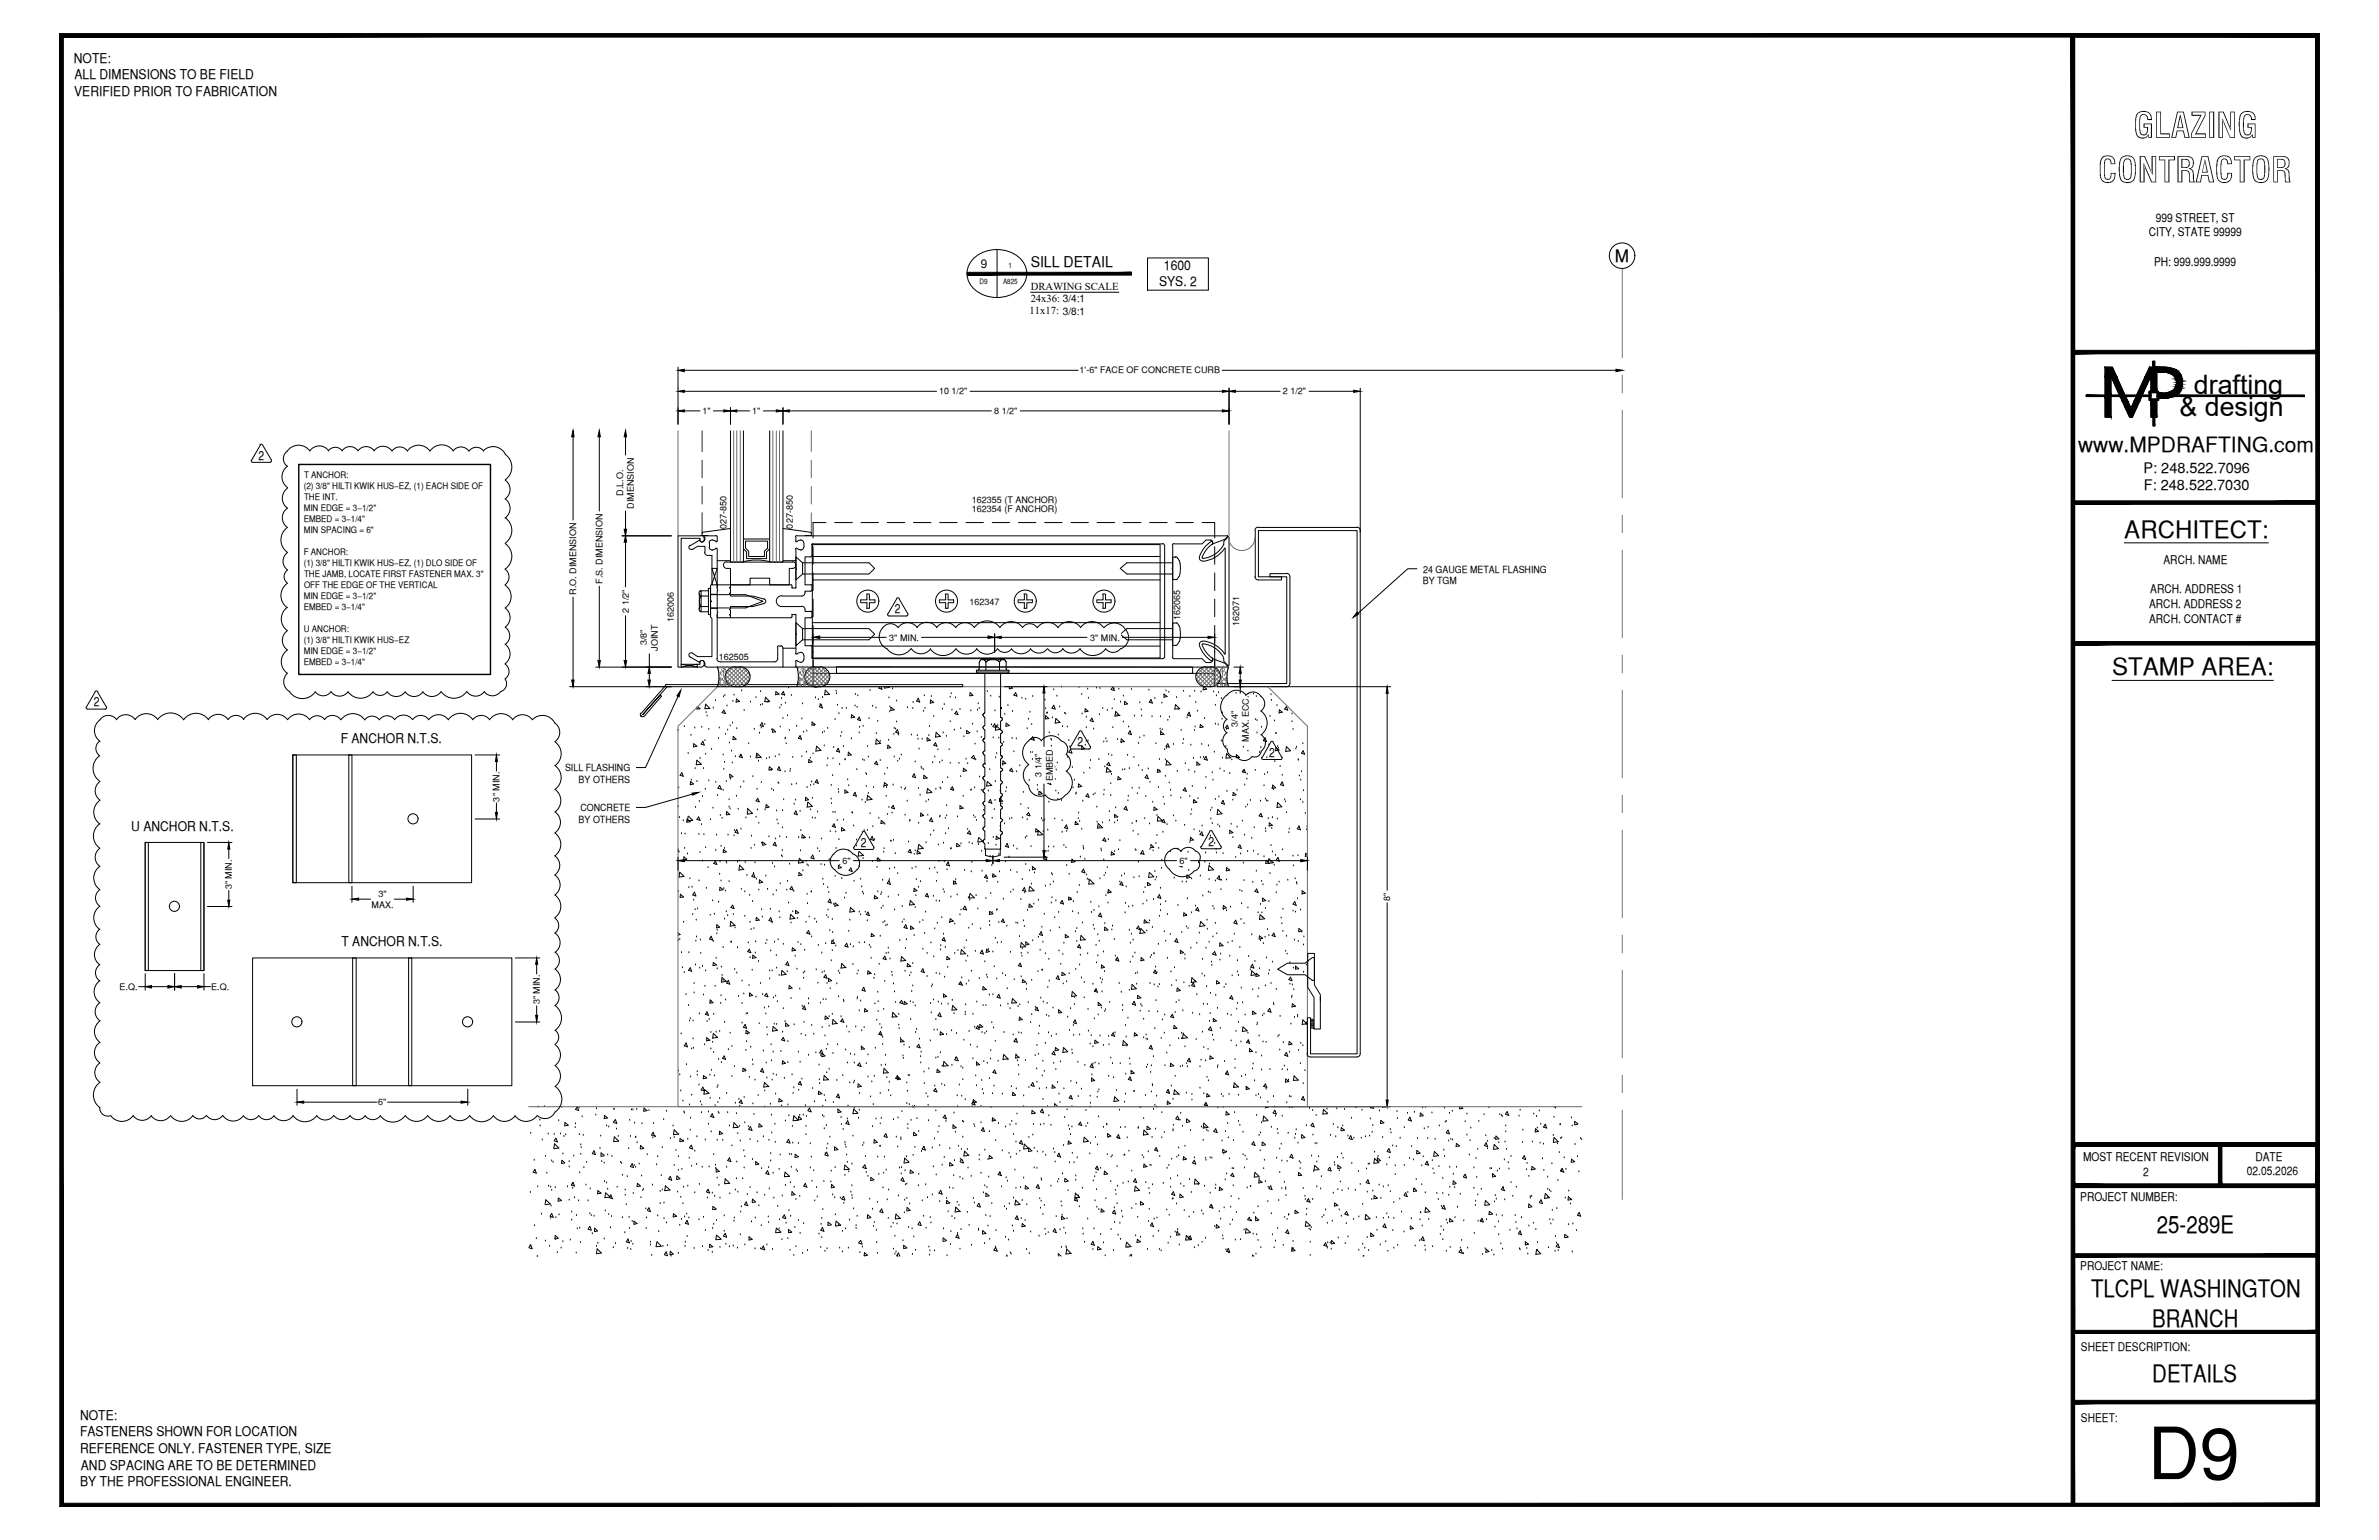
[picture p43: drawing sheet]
<svg xmlns="http://www.w3.org/2000/svg" width="432mm" height="279mm" viewBox="0 0 432 279" stroke-linecap="round" stroke-linejoin="round" font-family="sans-serif">
<defs><g id="words">
<text font-size="13.1" x="389.8" y="268.4">D9</text>
<g font-size="6.3">
<text x="387.2" y="25">GLAZING</text>
<text x="380.8" y="33.1">CONTRACTOR</text>
</g>
<g font-size="4.9">
<text x="398.2" y="71.5">drafting</text>
<text x="395.6" y="75.5">&amp; design</text>
</g>
<g font-size="4.4">
<text x="385.6" y="97.5">ARCHITECT:</text>
<text x="383.3" y="122.5">STAMP AREA:</text>
<text x="391.5" y="223.7">25-289E</text>
<text x="379.5" y="235.4">TLCPL WASHINGTON</text>
<text x="390.7" y="240.7">BRANCH</text>
<text x="390.7" y="250.7">DETAILS</text>
</g>
<text font-size="3.8" x="377.2" y="82">www.MPDRAFTING.com</text>
<text font-size="3.1" x="293.1" y="47.6">M</text>
<text font-size="2.7" x="187.1" y="48.5">SILL DETAIL</text>
<g font-size="2.6">
<text x="389.1" y="85.8">P: 248.522.7096</text>
<text x="389.1" y="89">F: 248.522.7030</text>
</g>
<g font-size="2.4">
<text x="13.4" y="11.4">NOTE:</text>
<text x="13.5" y="17.4">VERIFIED PRIOR TO FABRICATION</text>
<text x="13.5" y="14.4">ALL DIMENSIONS TO BE FIELD</text>
<text x="210.4" y="51.9">SYS. 2</text>
<text x="211.3" y="48.9">1600</text>
<text x="61.8" y="134.9">F ANCHOR N.T.S.</text>
<text x="23.8" y="150.8">U ANCHOR N.T.S.</text>
<text x="62" y="171.7">T ANCHOR N.T.S.</text>
<text x="14.5" y="257.6">NOTE:</text>
<text x="14.5" y="260.6">FASTENERS SHOWN FOR LOCATION</text>
<text x="14.5" y="263.7">REFERENCE ONLY. FASTENER TYPE, SIZE</text>
<text x="14.5" y="269.6">BY THE PROFESSIONAL ENGINEER.</text>
<text x="14.7" y="266.6">AND SPACING ARE TO BE DETERMINED</text>
</g>
<g font-size="2.3">
<text x="46.9" y="83.4">2</text>
<text x="162.4" y="111.3">2</text>
<text x="17" y="128.1">2</text>
<text x="195.6" y="135.4">2</text>
<text x="230.4" y="137.3">2</text>
<text x="156.3" y="153.6">2</text>
<text x="219.3" y="153.5">2</text>
</g>
<g font-size="2.2">
<text x="391.3" y="40.2">999 STREET, ST</text>
<text x="390" y="42.9">CITY, STATE 99999</text>
<text x="178.1" y="48.6">9</text>
<text x="391" y="48.2">PH: 999.999.9999</text>
<text x="390.3" y="107.6">ARCH. ADDRESS 1</text>
<text x="392.7" y="102.3">ARCH. NAME</text>
<text x="390.1" y="110.3">ARCH. ADDRESS 2</text>
<text x="390.1" y="113">ARCH. CONTACT #</text>
<text x="378.1" y="210.6">MOST RECENT REVISION</text>
<text x="389" y="213.3">2</text>
<text x="407.8" y="213.2">02.05.2026</text>
<text x="409.4" y="210.6">DATE</text>
<text x="377.6" y="217.8">PROJECT NUMBER:</text>
<text x="377.6" y="230.4">PROJECT NAME:</text>
<text x="377.7" y="245.2">SHEET DESCRIPTION:</text>
<text x="377.7" y="257.9">SHEET:</text>
</g>
<g font-size="1.9">
<text x="187.1" y="52.6">DRAWING SCALE</text>
<text x="186.9" y="57">11x17: 3/8:1</text>
<text x="187.1" y="54.8">24x36: 3/4:1</text>
</g>
<g font-size="1.8">
<text x="258.3" y="106">BY TGM</text>
<text x="258.3" y="103.9">24 GAUGE METAL FLASHING</text>
<text x="102.6" y="139.9">SILL FLASHING</text>
<text x="105" y="142.1">BY OTHERS</text>
<text x="105" y="149.4">BY OTHERS</text>
<text x="105.3" y="147.1">CONCRETE</text>
</g>
<g font-size="1.6">
<text x="170.4" y="71.6">10 1/2&quot;</text>
<text x="196" y="67.8">1'-6&quot; FACE OF CONCRETE CURB</text>
<text x="232.9" y="71.6">2 1/2&quot;</text>
<text x="127.5" y="75.2">1&quot;</text>
<text x="136.5" y="75.2">1&quot;</text>
<text x="180.5" y="75.1">8 1/2&quot;</text>
<text x="55.1" y="88.7">(2) 3/8&quot; HILTI KWIK HUS­EZ, (1) EACH SIDE OF</text>
<text x="55.2" y="86.7">T ANCHOR:</text>
<text x="113.1" y="90" transform="rotate(-90 113.1 90)">D.L.O.</text>
<text x="55.1" y="92.7">MIN EDGE = 3­1/2&quot;</text>
<text x="55.1" y="94.7">EMBED = 3­1/4&quot;</text>
<text x="55.2" y="90.7">THE INT.</text>
<text x="115.1" y="92.3" transform="rotate(-90 115.1 92.3)">DIMENSION</text>
<text x="131.9" y="95.9" transform="rotate(-90 131.9 95.9)">027-850</text>
<text x="143.9" y="95.9" transform="rotate(-90 143.9 95.9)">027-850</text>
<text x="176.4" y="91.2">162355 (T ANCHOR)</text>
<text x="176.4" y="93">162354 (F ANCHOR)</text>
<text x="55.1" y="96.7">MIN SPACING = 6&quot;</text>
<text x="55.1" y="100.7">F ANCHOR:</text>
<text x="55.1" y="102.7">(1) 3/8&quot; HILTI KWIK HUS­EZ, (1) DLO SIDE OF</text>
<text x="55.2" y="104.7">THE JAMB, LOCATE FIRST FASTENER MAX. 3&quot;</text>
<text x="55.2" y="106.7">OFF THE EDGE OF THE VERTICAL</text>
<text x="104.6" y="107.9" transform="rotate(-90 104.6 107.9)">R.O. DIMENSION</text>
<text x="109.3" y="105.9" transform="rotate(-90 109.3 105.9)">F.S. DIMENSION</text>
<text x="55.1" y="108.7">MIN EDGE = 3­1/2&quot;</text>
<text x="55.1" y="110.7">EMBED = 3­1/4&quot;</text>
<text x="114.1" y="111.2" transform="rotate(-90 114.1 111.2)">2 1/2&quot;</text>
<text x="122.3" y="112.9" transform="rotate(-90 122.3 112.9)">162006</text>
<text x="176" y="109.7">162347</text>
<text x="214.2" y="112.5" transform="rotate(-90 214.2 112.5)">162065</text>
<text x="224.9" y="113.5" transform="rotate(-90 224.9 113.5)">162071</text>
<text x="55.1" y="114.7">U ANCHOR:</text>
<text x="55.1" y="116.7">(1) 3/8&quot; HILTI KWIK HUS­EZ</text>
<text x="55.1" y="118.7">MIN EDGE = 3­1/2&quot;</text>
<text x="117.4" y="117.1" transform="rotate(-90 117.4 117.1)">3/8&quot;</text>
<text x="119.4" y="118" transform="rotate(-90 119.4 118)">JOINT</text>
<text x="130.5" y="119.7">162505</text>
<text x="161.4" y="116.2">3&quot; MIN.</text>
<text x="197.9" y="116.2">3&quot; MIN.</text>
<text x="55.1" y="120.6">EMBED = 3­1/4&quot;</text>
<text x="224.7" y="131.8" transform="rotate(-90 224.7 131.8)">3/4&quot;</text>
<text x="226.7" y="134.6" transform="rotate(-90 226.7 134.6)">MAX. ECC.</text>
<text x="189" y="140.9" transform="rotate(-90 189 140.9)">3 1/4&quot;</text>
<text x="191.1" y="141.7" transform="rotate(-90 191.1 141.7)">EMBED</text>
<text x="90.7" y="145.4" transform="rotate(-90 90.7 145.4)">3&quot; MIN.</text>
<text x="42.1" y="161.4" transform="rotate(-90 42.1 161.4)">3&quot; MIN.</text>
<text x="152.9" y="156.7">6&quot;</text>
<text x="214.1" y="156.7">6&quot;</text>
<text x="67.4" y="164.7">MAX.</text>
<text x="68.7" y="162.8">3&quot;</text>
<text x="252.3" y="163.4" transform="rotate(-90 252.3 163.4)">8&quot;</text>
<text x="21.7" y="179.6">E.Q.</text>
<text x="38.4" y="179.6">E.Q.</text>
<text x="98" y="182.2" transform="rotate(-90 98 182.2)">3&quot; MIN.</text>
<text x="68.6" y="200.5">6&quot;</text>
</g>
<g font-size="1.3">
<text x="177.8" y="51.5">D9</text>
<text x="182.1" y="51.5">A825</text>
<text x="183.1" y="48.6">1</text>
</g>
</g></defs>
<!-- layer: SURROUNDING CONDITIONS -->
<g fill="none" stroke="#000" stroke-width=".18">
<path d="M123.1 132.5h.1M124.2 131.8h.1M124.9 136.7h.1M125.4 133.4h.1M125.9 134.9l.6 .5-.6 .1zM126.1 132.1h.1M126.2 139.4h.1M126.6 128.2l.5 .4-.6 .1v-.4M127.1 137.6h.1M127.3 138.7h-.9l.1-.8 .8 .8M127.4 132h.1M127.6 134.5l.2 .7-.5-.2z"/>
<path d="M127.7 139.4h.1M128 134.4h.1M128.1 136.8h.1M128.1 127.8l.7 .7-.8 .1zM128.1 129.3h.1M128.3 129.9h.1M128.7 132.3h.1M129.2 136h.1M129.5 128.5h.1M129.9 127.1h.1M130.4 134h.1M130.6 132.1h.1"/>
<path d="M131.3 137h.1M131.3 126.4h.1M131.4 139.6h.1M131.4 128.8l.3 .7-.6-.2zM131.5 138.3h.1M131.6 126.2h.1M131.7 133.2h.1M132 128.1h.1M132.1 132.5h.1M132.4 134.8h.1M132.5 131.7h.1M132.8 136.3h.1"/>
<path d="M132.9 138.4h.1M133 131.2h.1M133 127.3h.1M133.1 133.6l.5 .5-.6 .1zM133.2 126.1h.1M133.5 137.3h.1M133.7 126.8l.5 .5-.6 .1zM133.7 132.2h.1M134.4 137.1h.1M134.5 136.8l.2 .7-.5-.2zM134.6 125.3h.1M135.1 128.9h.1"/>
<path d="M135.9 134.9h.1M136.2 127.4h.1M136.2 137.4h.1M136.9 132.3h.1M137.2 126.6h.1M137.5 137.2h.1M137.7 138.1h.1M137.9 133h.1M138 125.5h.1M138 128h.1M138.1 137.4l-.9 .1 .2-.8 .8 .7M138.2 132.1h.1"/>
<path d="M138.3 131.1l.3 .7-.6-.2zM138.4 127.8h.1M138.8 131.4h.1M138.9 126.5l.8 .8h-.9zM139.1 137.7h.1M139.4 127.4h.1M139.6 137.5h.1M139.6 139.1l.6 .5-.6 .1zM140 139.8h.1M140.1 132.4h.1M140.3 132.3l.5 .5h-.6zM140.7 137.3h.1"/>
<path d="M140.8 125.5l.6 .4-.6 .1zM141.4 137h.1M141.4 139.1l.3 .7-.6-.2zM141.5 128.5h.1M141.6 131.9h.1M141.8 128h.1M141.9 126.7h.1M142.1 130.4h.1M142.2 125.5l.2 .6-.5-.2zM142.5 134h.1M142.6 127.6h.1M142.6 133.9h.1"/>
<path d="M142.7 134.9h.1M142.9 129.9h.1M143.1 124.8h.1M143.3 132.5h.1M143.4 140h.1M143.4 139.6h.1M143.6 126.2h.1M143.9 137.4h.1M144.6 131.8h.1M145.2 133.5l.3 .6-.6-.2zM145.5 130.4h.1M145.5 137.3h.1"/>
<path d="M145.7 127.7h.1M145.9 132.8h.1M146.4 136.5h.1M146.4 132.7h.1M146.8 137.8l.6 .4-.7 .2zM147.1 137.5h.1M147.4 131l.6 .4-.6 .2zM147.6 136.8h.1M147.8 131.7h.1M148 124.6v.1l.5-.1M148 126.6h.1M148.5 124.6h.1"/>
<path d="M148.5 126.9h.1M148.8 127.8h.1M149 136.1l-.9 .2 .1-.9 .8 .7M149 127.8l.3 .7-.6-.3zM149.3 133h.1M149.3 126.6h.1M149.6 132.8h.1M149.6 135.3h.1M149.8 125.2l.8 .8h-.9zM150.1 138.9h.1M150.2 137.7h.1M150.2 132.1h.1"/>
<path d="M151.2 137.7h.1M151.3 135.6h.1M151.6 130.6h.1M151.8 125.4h.1M151.8 125.9h.1M152 128h.1M152.1 135.8l.3 .7-.6-.2zM152.3 129.5h.1M152.4 138.7h.1M152.6 133.6h.1M152.8 132.9h.1M152.8 128.5h.1"/>
<path d="M153.1 135.4h.1M153.4 137.9h.1M153.4 137.8h.1M153.6 128.5h.1M154 136.5l.5 .5h-.6zM154.6 134h.1M154.6 129.7l.5 .4-.6 .1zM155.2 128.1h.1M155.3 126h.1M155.5 139.6h.1M155.6 128.3h.1M155.7 126.2h.1"/>
<path d="M156 133h.1M156 130.1l.2 .6-.6-.1zM156 132h.1M156.6 137.9h.1M156.7 131.8h.1M156.8 138h.1M157.5 135.4h.1M157.6 137.4h.1M157.7 130.4h.1M157.9 125.3h.1M158.4 128.1h.1M159 128.5h.1"/>
<path d="M159.1 133.1h.1M159.1 134.1l.7 .8-.9 .1zM159.1 138.1l.2 .6-.6-.1zM159.3 130.9h.1M159.7 124.6l-.2 .2 .6 .2M159.8 138h.1M159.8 134.5h.1M159.9 124.6l.2 .5M160.5 124.6v.2l.9-.1-.1-.1M161 139.4h.1M161.2 135.2l.5 .4-.6 .2zM161.3 134.3h.1"/>
<path d="M161.4 126.6h.1M161.5 129.2h.1M161.5 128.3h.1M161.7 128.3l.6 .5-.6 .1zM162 125h.1M162.2 133.2h.1M162.3 137.4h.1M162.3 132.1h.1M162.6 132.3h.1M162.8 131h.1M162.8 127.2h.1M162.9 132.4l.2 .7-.5-.3z"/>
<path d="M162.9 138.1h.1M163.1 133.3h.1M163.3 137.7h.1M163.6 137h.1M164.7 128.4h.1M165.4 133.3h.1M165.7 128.5h.1M165.7 127.4h.1M166.1 138.2h.1M166.5 133.5h.1M166.6 134.1h.1M166.7 126.7l.2 .7-.5-.2z"/>
<path d="M166.8 135.9h.1M167.2 139.2h.1M167.3 139.4h.1M167.4 134.1h.1M167.6 139.6h.1M167.6 129h.1M167.8 126.2h.1M167.9 128.5h.1M168.3 133.9l.5 .4-.5 .1zM168.6 133.5h.1M168.7 131.8h.1M168.9 127l.6 .4-.7 .2z"/>
<path d="M169 126.4h.1M169.3 138.4h.1M169.5 130h.1M169.7 137.4h.1M169.8 134.7l.3 .7-.6-.2zM169.9 132.8l-.1 .9 .9-.1-.8-.7M170.2 136h.1M170.6 138.4h.1M171 138h.1M171.1 128.7h.1M171.2 133h.1M171.4 127.8h.1"/>
<path d="M171.8 133.6h.1M172.3 136h.1M172.5 138.5h.1M172.5 126.5h.1M172.5 130.9h.1M172.7 125.9h.1M172.8 128.8h.1M173.2 132.5h.1M173.4 126.6h.1M173.6 129l.3 .7-.6-.2zM174.1 138.5h.1M174.2 128.7h.1"/>
<path d="M174.4 132.2h.1M174.9 139.4l.6 .4-.7 .2zM174.9 133.7h.1M175.3 137.7h.1M175.5 132.5l.5 .5-.5 .1zM175.6 138.6h.1M176.1 125.7l.5 .5h-.6zM176.2 129h.1M176.5 131.4h.1M176.7 137l.3 .7-.7-.2zM177 135h.1M177.1 137.9h.1"/>
<path d="M177.4 132.8h.1M177.4 128.8h.1M177.5 127.7h.1M177.7 128.5h.1M178.1 133.8h.1M178.7 134.1h.1M178.8 138.7h.1M179.2 125.5h.1M179.6 139.6h.1M179.8 126.3h.1M180 131.5h.1M180.3 133.9h.1"/>
<path d="M180.5 131.3l.3 .7-.6-.2zM180.6 129h.1M180.7 137.5h.1M180.8 131.8h.1M180.8 131.6l.7 .7-.8 .2zM180.9 136.7h.1M181.1 131.6h.1M181.3 133.9h.1M181.4 126.5h.1M181.7 137.4h.1M182 138.8h.1M182 139.8h.1"/>
<path d="M182.1 138l.5 .5-.6 .1zM182.2 134.7h.1M182.4 129.6h.1M182.6 131.2l.6 .4-.6 .2zM182.9 128h.1M183.2 124.6v.4l.6-.2-.3-.2M183.6 139.4l.2 .6-.5-.2zM183.7 134h.1M183.8 129.1h.1M184 136.4h.1M184.3 125.7l.3 .6-.6-.2zM184.5 134h.1"/>
<path d="M185.1 138.9h.1M185.5 126.7h.1M186.2 126.9h.1M186.4 132.2h.1M186.7 130.5h.1M186.9 129.2h.1M187.1 136.5h.1M187.3 131.4h.1M187.4 137.8h.1M187.5 136.5h.1M187.5 126.4h.1M187.5 133.7l.2 .6-.6-.2z"/>
<path d="M187.6 134.2h.1M187.8 138.9h.1M188.3 139.1h.1M189.2 136.7l.5 .5-.5 .1zM189.7 127h.1M189.8 128.6h.1M189.8 129.9l.6 .5h-.7zM190 129.4h.1M190.1 129.3h.1M190.4 133h.1M190.8 134.1h.1M190.8 134.3h.1"/>
<path d="M190.8 135.4h.1M191 130.2h.1M191.3 139h.1M191.3 125.2h.1M191.3 128l.2 .7-.6-.2zM191.5 139.2h.1M191.6 130.4l.8 .7-.9 .1zM191.7 139.7h.1M191.8 126.3h.1M191.9 138.4h.1M192.1 133.3h.1M192.3 128.3h.1"/>
<path d="M192.7 124.7h.1M192.8 131.8h.1M193.2 129.4h.1M193.4 129.5h.1M193.7 131.9h.1M193.8 137.4h.1M194 134.4h.1M194.2 135.5h.1M194.3 136l.3 .7-.6-.2zM194.6 139.3h.1M195.8 124.7h.1M196.3 126h.1"/>
<path d="M196.3 135.4l.6 .4-.6 .2zM196.4 129.5h.1M197 135.2h.1M197 128.6l.5 .4-.6 .2zM197.2 134.5h.1M197.2 132h.1M197.2 130.1h.1M197.4 125h.1M197.5 134.4h.1M197.5 126.7h.1M197.8 139.4h.1M197.9 138h.1"/>
<path d="M198.2 130.3l.2 .6-.5-.2zM198.5 132.3h.1M199 124.8h.1M199.5 137.8h.1M199.6 129.7h.1M199.6 124.9h.1M200.2 128.5h.1M200.3 134.6h.1M200.5 139.1h.1M200.7 134h.1M200.9 134.6h.1M200.9 139.3l.8 .7-.9 .1z"/>
<path d="M201 139.5h.1M201 128.9h.1M201.2 136.9h.1M201.2 138.3l.3 .6-.6-.2zM201.8 137.1h.1M201.9 128.6h.1M202 132h.1M202 124.6l.2 .7-.5-.2zM202.2 125h.1M202.2 126.9h.1M202.8 129.8h.1M202.8 134.2h.1"/>
<path d="M203.1 125h.1M203.3 129.8l-.9 .1 .1-.8 .8 .8M203.4 127.4h.1M203.5 134.7h.1M203.5 134l.6 .6h-.6zM203.8 139.7h.1M203.9 131h.1M203.9 126.3h.1M204.2 139.6h.1M204.2 127.3l.5 .4-.6 .1zM204.7 137h.1M204.9 131.9h.1"/>
<path d="M205 139.4h.1M205.1 132.6l.3 .7-.6-.2zM205.4 125.1h.1M205.8 137.4h.1M205.9 129.9h.1M206.6 134.9h.1M206.7 138.9h.1M206.9 127.5h.1M206.9 133.9h.1M207.1 128.8h.1M207.2 129.9h.1M207.3 139.8h.1"/>
<path d="M207.6 133.5h.1M208.4 139.5h.1M208.5 125.2h.1M208.9 126.9l.3 .7-.6-.2zM209.1 130h.1M209.6 126.7h.1M209.8 134.9h.1M210.1 139.6l.5 .4-.5 .1zM210.4 137.8h.1M210.5 139.8h.1M210.6 132.3h.1M210.6 130h.1"/>
<path d="M210.7 132.7h.1M210.7 132.8l.6 .4-.7 .1zM210.9 127.6h.1M210.9 132.4h.1M211.3 125.9l.5 .5-.5 .1zM211.4 136h.1M211.5 137.9h.1M211.6 125.3h.1M211.7 135.8h.1M211.8 138l.7 .7-.9 .1zM212 130.7h.1M212 134.9l.2 .7-.6-.2z"/>
<path d="M212.2 125.6h.1M212.3 130.1h.1M213 135.1h.1M213.4 127.8l.7 .8-.9 .1zM213.6 126.6h.1M213.7 140h.1M213.9 128.7h.1M214.4 132.5h.1M214.7 134.9h.1M214.8 125.4h.1M214.8 134.2h.1M215.1 138.6h.1"/>
<path d="M215.5 130.2h.1M215.8 139.8h.1M215.8 129.2l.3 .7-.6-.2zM216 126.4h.1M216.2 135.2h.1M216.6 137.6h.1M216.8 132.5h.1M216.9 125.4h.1M216.9 131.9h.1M217 127.4h.1M217.2 138.2l.6 .5-.6 .1zM217.4 129h.1"/>
<path d="M217.9 137.5h.1M217.9 131.4l.5 .5-.6 .1zM218 125.5h.1M218.1 135.1h.1M218.4 137.4h.1M218.4 124.6l.6 .4-.6 .2zM218.6 130.4h.1M218.9 137.2l.2 .7-.5-.2zM219.3 135.3h.1M220.3 125.5h.1M220.4 136.5h.1M220.6 128h.1"/>
<path d="M220.6 131.4h.1M220.8 126.2h.1M221.1 131.5h.1M221.2 125.7h.1M221.4 139.5h.1M221.7 134.4h.1M221.7 126.7h.1M221.8 130.5h.1M221.9 137.5h.1M221.9 129.3h.1M222.2 140h.1M222.5 135.4h.1"/>
<path d="M222.6 132.3h.1M222.6 136.7l.8 .8h-.9zM222.8 131.6l.2 .6-.6-.2zM223.6 137.9h.1M224 128.1h.1M224.2 126.6l.8 .7-.9 .1zM224.3 125.8h.1M224.3 130.4h.1M224.3 137.5l.7-.1-.6-.5v.6M224.9 134h.1M225 130.6h.1M225 130.1l.6 .5-.6 .1z"/>
<path d="M225.7 135.6h.1M225.8 139.6l.3 .6-.6-.2zM225.9 128.7h.1M226.5 136.3h.1M226.6 125.9l.2 .7-.5-.2zM226.8 131.2h.1M226.9 134.2h.1M226.9 126.1h.1M227.5 125.9h.1M227.8 130.6h.1M227.8 139.8h.1M228 126.4h.1"/>
<path d="M228.2 130.7h.1M228.2 133h.1M228.6 136.5h.1M228.9 135.6h.1M229 132h.1M229.6 133.9l.3 .7-.6-.2zM229.9 137.5h.1M230.3 135.1h.1M230.5 130h.1M230.7 126h.1M230.8 127.1h.1M231.3 130.8h.1"/>
<path d="M231.4 138.2h.1M231.6 133h.1M231.6 133.1h.1M231.6 135.6l.6 .5-.7 .1zM231.8 128h.1M231.9 135.4h.1M232 135.8h.1M232.2 128.8l.5 .4-.5 .1zM232.3 139.1h.1M233.5 135.4l.8 .8-.9 .1zM233.5 128.2l.2 .6-.5-.1zM234.5 130.9h.1"/>
<path d="M234.5 129.5h.1M234.7 132.3h.1M235.2 135.9h.1M235.3 135.6h.1M235.6 137.9h.1M236.5 134.9h.1M236.5 136.2l.3 .6-.6-.1zM123.1 146.4h.1M123.1 154.1l.2 .5-.2-.1M123.2 142.9h.1M123.3 148.3h.1M123.4 158.2l.7 .8-.8 .1z"/>
<path d="M123.7 151.3h.1M123.8 140.2l.2 .6-.6-.1zM124 148.9h.1M124.1 155.4l.6 .5-.6 .1zM124.3 153.9h.1M124.3 156.1h.1M124.3 151.3h.1M124.7 148.6l.6 .5-.6 .1zM124.8 154.9h.1M124.9 148.1l-.1 .8 .9-.1-.7-.7M125.2 159.4h.1M125.3 141.8l.6 .4-.6 .2z"/>
<path d="M125.5 141.5h.1M126.2 146.5h.1M126.5 141.8h.1M126.8 148.2l.3 .6-.6-.1zM126.9 151.4h.1M126.9 159.8h.1M126.9 145.4h.1M127.1 154.7h.1M127.3 149.6h.1M127.5 156.2h.1M127.5 144.5h.1M127.8 151.4h.1"/>
<path d="M128 143.2h.1M128.1 153.8h.1M128.5 157.4h.1M128.7 141.7h.1M129 148.7h.1M129.4 146.6h.1M129.9 156.2l.2 .6-.6-.1zM129.9 141.9h.1M129.9 154.3h.1M130 151.5h.1M130.2 144.3h.1M130.6 158.6h.1"/>
<path d="M130.6 142.5l.3 .7-.6-.2zM130.7 156.3h.1M130.7 148h.1M130.9 153.5h.1M130.9 159.8h.1M131.1 148.5h.1M131.3 143.4h.1M131.3 154.1l.5 .5-.5 .1zM131.5 153.9h.1M131.8 141.8h.1M131.8 156.3h.1M131.9 156.6h.1"/>
<path d="M131.9 147.3l.6 .5h-.7zM132.1 151.5h.1M132.3 160h.1M132.3 146.4h.1M132.3 145.1h.1M132.5 140.5l.5 .4-.5 .1zM132.5 146.7h.1M132.6 141.4h.1M133.2 151.6h.1M133.3 150.7h.1M133.7 144.5h.1M133.7 150.5l.3 .7-.6-.2z"/>
<path d="M133.9 156.4h.1M134 146.8h.1M134.2 156.2h.1M134.2 157l.8 .7-.9 .2zM134.4 142.8h.1M134.5 150.4h.1M135 141.9h.1M135.3 156.5h.1M135.4 148.4h.1M135.6 158.8h.1M135.7 146.8h.1M135.8 146.8l-.2 .9 1-.1-.8-.8"/>
<path d="M136.3 153.9h.1M136.4 151.7h.1M136.7 140.9h.1M136.8 158.4h.1M136.8 158.5l.2 .7-.5-.2zM137 153.4h.1M137 156.5h.1M137.2 148.3h.1M137.3 159.5h.1M137.4 143.2h.1M137.5 146.9h.1M137.5 144.8l.3 .7-.6-.2z"/>
<path d="M137.7 149.4h.1M137.9 159.6l.5 .5-.6 .1zM138.2 142h.1M138.2 153h.1M138.4 152.8l.6 .4-.6 .2zM138.9 146.9h.1M139 158.9h.1M139.1 146l.5 .4-.6 .2zM139.6 151.8h.1M140.1 143.2h.1M140.2 156.7h.1M140.4 143.4h.1"/>
<path d="M140.6 157.3h.1M140.7 152.8l.2 .7-.6-.2zM140.8 152.2h.1M141 147.1h.1M141 148.8h.1M141.2 149.5h.1M141.2 142h.1M141.4 142.1h.1M141.5 151.8h.1M141.9 155.3h.1M142 155.4h.1M142 154.3h.1"/>
<path d="M142 147.1h.1M142 150.2h.1M142.2 145.1h.1M142.5 140h.1M142.7 152h.1M142.9 159.9h.1M143.3 156.8h.1M143.7 142.4h.1M144.1 145.9h.1M144.4 145.2h.1M144.5 147.1l.2 .7-.6-.2zM144.5 142.2h.1"/>
<path d="M145 152h.1M145 158.3l.5 .4-.5 .2zM145.1 155.7l-.2 .9 1-.1-.8-.7M145.2 147.2h.1M145.3 154.4h.1M145.4 150.7h.1M145.6 151.4l.6 .6h-.7zM145.7 158h.1M145.9 152.1h.1M146.2 144.7l.5 .4-.5 .1zM146.3 156.3h.1M146.5 156.9h.1"/>
<path d="M146.5 142.9h.1M146.6 145.5l-.1 .9 .9-.1-.7-.8M146.7 157.1h.1M146.9 152h.1M147.1 142.5h.1M147.1 146.9h.1M147.3 141.9h.1M147.4 144.8h.1M147.4 148.4h.1M147.5 155.1l.3 .7-.6-.2zM147.7 142.4h.1M148 148.5h.1"/>
<path d="M148.3 141.5l.2 .6-.5-.2zM148.4 147.3h.1M148.4 154h.1M148.7 154.5h.1M149 156.8h.1M149.1 152.2h.1M149.4 159.5h.1M149.7 157h.1M150.5 156h.1M150.7 150.9h.1M150.9 142.5h.1M150.9 145h.1"/>
<path d="M150.9 145.8h.1M151.1 140.7h.1M151.2 147.4h.1M151.4 149.5l.2 .6-.5-.2zM151.6 147.4h.1M151.6 159h.1M151.7 150.9h.1M151.8 153.9h.1M152 148.8h.1M152.1 143.3h.1M152.2 143.8h.1M152.2 157l.5 .4-.6 .1z"/>
<path d="M152.3 152.3h.1M152.5 157h.1M152.8 159.4h.1M152.8 150.2l.6 .4-.7 .1zM152.8 157.1h.1M153.1 148.8h.1M153.4 143.3l.5 .5-.5 .1zM153.9 141.5h.1M154.1 142.6h.1M154.1 154.4h.1M154.4 157.5l.3 .6-.6-.2zM154.6 147.4h.1"/>
<path d="M154.7 147.5h.1M154.9 149.9h.1M155 159.9h.1M155.2 143.8l.2 .7-.5-.2zM155.4 152.4h.1M155.4 153.5h.1M155.9 154.5l-.1 .8 .9-.1-.7-.7M156 157.2h.1M156.2 159.5h.1M156.5 145.2h.1M156.7 155.8h.1M156.8 150.7h.1"/>
<path d="M157 145.6h.1M157.2 140.3h.1M157.2 142.7h.1M157.3 140.5h.1M157.4 150.7h.1M157.5 144.3l.8 .7M157.5 144.3l-.1 .9 .8-.2M157.6 144h.1M157.9 147.6h.1M158.3 151.8l.3 .7-.6-.2zM158.4 156.3h.1M158.4 150h.1"/>
<path d="M158.6 142.9h.1M158.6 152.5h.1M158.7 152.3h.1M159.2 157.4h.1M159.2 156h.1M159.3 155.6l.6 .5-.6 .1zM159.5 148.5h.1M160 148.8l.5 .5-.6 .1zM160.2 159.7h.1M160.4 142.8h.1M160.4 154.6h.1M160.5 154h.1"/>
<path d="M160.5 142l.6 .4-.6 .2zM160.6 140.5h.1M160.6 149.5h.1M160.8 144.5h.1M160.9 142.9h.1M161.1 147.8h.1M161.4 146.5h.1M161.4 159.8l.2 .7-.6-.2zM161.4 159.6h.1M161.5 157.7h.1M161.7 152.6h.1M161.7 152.7h.1"/>
<path d="M161.9 147.5h.1M162.1 142.4h.1M162.1 146.1l.3 .6-.6-.1zM162.2 152.5h.1M162.4 157.5h.1M162.5 154.9h.1M162.9 158.5h.1M163.6 142.9h.1M164.2 143.3h.1M164.3 147.9h.1M164.3 143h.1M164.7 145.4h.1"/>
<path d="M164.9 152.8h.1M165.1 149h.1M165.2 148.8h.1M165.2 154.1l.2 .6-.6-.1zM165.5 157.6h.1M165.9 155h.1M165.9 140.4l.3 .7-.6-.2zM166.1 154.4h.1M166.2 157.4h.1M166.3 159.6h.1M166.5 154.4l.6 .4-.7 .1zM166.6 154.4h.1"/>
<path d="M166.7 143.1h.1M166.8 149.4h.1M166.8 153.2l-.2 .9 1-.2-.8-.7M167 144.3h.1M167.1 160h.1M167.1 147.5l.5 .5-.5 .1zM167.4 148h.1M167.7 140.7l.6 .5h-.7zM168.1 152.9h.1M168.1 145.5h.1M168.4 147.9h.1M168.5 145.2h.1"/>
<path d="M168.7 157.7h.1M168.9 151.5h.1M169 148.4l.3 .7-.6-.2zM169.1 143.8l-.9 .1 .1-.8 .9 .7M169.5 150.7h.1M169.7 157.5h.1M169.9 143.2h.1M170 159.9h.1M170.1 158.4h.1M170.3 153.3h.1M170.4 156.3h.1M170.6 148.2h.1"/>
<path d="M170.6 148.1h.1M170.6 142.9h.1M170.8 143.1h.1M171.1 142h.1M171.3 153h.1M171.4 156.3h.1M171.6 148.5h.1M171.6 151.3h.1M171.8 148h.1M171.8 146.2h.1M171.9 157.8h.1M172 141.1h.1"/>
<path d="M172.1 156.4l.2 .7-.5-.2zM172.1 150.4h.1M172.5 154h.1M172.7 154h.1M172.8 142.7l.3 .7-.6-.2zM173 143.3h.1M173.1 159.8l.5 .5-.6 .1zM173.5 159.6h.1M173.7 153l.5 .5-.6 .1zM173.8 148.2h.1M174.2 146.2l.6 .4-.6 .1zM174.4 140.9h.1"/>
<path d="M174.4 153.1h.1M174.8 144.5h.1M175.1 157.9h.1M175.6 150.5h.1M175.9 152.9h.1M176 150.7l.2 .7-.6-.2zM176.2 143.4h.1M176.3 158.2h.1M176.3 143.3h.1M176.4 156.5h.1M176.5 153.1h.1M176.7 148h.1"/>
<path d="M176.9 142.9h.1M177 148.3h.1M177.2 148.8h.1M177.6 153.2h.1M177.6 152l-.1 .8 .9-.1M177.7 152l.7 .7M177.8 141h.1M178.1 143.4h.1M178.2 154.4h.1M178.2 158.1h.1M178.6 147h.1M179 158.7l.3 .7-.6-.2z"/>
<path d="M179.1 160h.1M179.4 143.5h.1M179.4 153h.1M179.7 155.4h.1M179.8 145l.2 .7-.5-.2zM180 142.5l-.9 .1 .1-.8 .8 .7M180 157h.1M180.1 148.5h.1M180.1 159h.1M180.2 158.6l.6 .4-.6 .1zM180.3 152h.1M180.5 146.9h.1"/>
<path d="M180.6 145.2h.1M180.7 141.8h.1M180.8 153.4h.1M180.8 151.7l.6 .4-.6 .2zM181.3 155h.1M181.4 158.2h.1M181.4 144.8l.6 .6h-.6zM181.5 143.5h.1M181.5 149.9h.1M181.5 150.7h.1M181.7 144.8h.1M181.9 145.9h.1"/>
<path d="M182.3 149.5h.1M182.5 156.3h.1M182.6 143.6h.1M182.7 142.9h.1M182.8 153l.3 .7-.6-.2zM183.1 155.5h.1M183.3 148.6h.1M183.5 157.9h.1M183.6 148.5h.1M184 153.5h.1M184.5 140h.1M184.6 158.3h.1"/>
<path d="M184.6 154.1h.1M185.3 146h.1M185.5 159.6h.1M185.6 148.4h.1M185.7 143.8h.1M186.1 152h.1M186.2 156.8h.1M186.4 151.8h.1M186.4 148.7h.1M186.6 146.7h.1M186.7 147.4l.2 .6-.5-.2zM186.8 141.6h.1"/>
<path d="M186.9 158h.1M187.1 153.6h.1M187.4 157.2l.6 .5-.6 .1zM187.8 158.4h.1M188 150.4l.5 .4-.5 .1zM188.3 142.5h.1M188.3 143.3h.1M188.6 143.6l.6 .4-.7 .1zM188.9 143.8h.1M189 148.5h.1M189.2 151.4l-.9 .1 .2-.8 .8 .7M189.3 148.9h.1"/>
<path d="M189.4 150.9h.1M189.6 148.8h.1M189.7 155.4l.3 .6-.6-.2zM189.9 154.5h.1M190 155.7h.1M190.2 150.6h.1M190.2 154.4h.1M190.3 153.7h.1M190.4 145.5h.1M190.5 141.7l.3 .7-.6-.3zM190.6 140.5h.1M190.8 141.2l-.9 .2 .2-.9 .7 .8"/>
<path d="M190.9 158.5h.1M191 158.7h.1M191.3 153.7h.1M191.5 148.6h.1M191.5 141.4h.1M191.6 143.5h.1M192 145h.1M192.1 144h.1M192.7 145.2h.1M192.8 148.9h.1M192.8 151h.1M193.1 153.4h.1"/>
<path d="M193.5 153.8h.1M193.5 149.7l.3 .7-.6-.2zM193.6 157h.1M193.6 150.8h.1M194.1 158.6h.1M194.6 156.3h.1M194.6 155.9l.5 .4-.6 .2zM194.8 142.9h.1M195 141.5h.1M195.2 149l.5 .5-.6 .1zM195.3 144.1h.1M195.3 143.9h.1"/>
<path d="M195.7 148.5h.1M195.8 147.5h.1M195.8 142.2l.5 .5-.6 .1zM196 149h.1M196.1 155.5h.1M196.3 150.4h.1M196.5 145.4h.1M196.6 153.5h.1M196.7 153.9h.1M196.7 154.1h.1M196.7 157.7l.2 .7-.6-.2zM196.7 140.3h.1"/>
<path d="M196.9 155.9h.1M197.2 158.7h.1M197.4 159.5h.1M197.4 144l.3 .7-.6-.2zM197.6 159.6h.1M197.7 159.6l-.1 .8 1-.1-.8-.7M198.4 144.2h.1M198.8 144h.1M199.1 146.4h.1M199.1 149.2h.1M199.5 150.1h.1M199.6 159.4h.1"/>
<path d="M199.8 154.1h.1M199.9 154.4h.1M200.1 149.3h.1M200.1 150.2h-.9l.1-.8 .9 .8M200.3 156h.1M200.3 144.2h.1M200.4 158.9h.1M200.4 143.4h.1M200.5 152l.2 .7-.5-.2zM200.7 158.4h.1M201 157.4h.1M201.2 152.3h.1"/>
<path d="M201.4 147.3h.1M201.4 148.9h.1M201.6 144.3h.1M201.6 142.2h.1M201.7 140.5h.1M201.7 154.6l.6 .4-.6 .1zM202.3 149.3h.1M202.3 154.5h.1M202.3 147.8l.6 .4-.6 .1zM202.5 146.6h.1M202.8 148.9h.1M202.9 140.9l.6 .5-.6 .1z"/>
<path d="M203 154.2h.1M203.3 152.5h.1M203.6 158.9h.1M204.1 158.6h.1M204.3 146.3l.3 .7-.6-.3zM204.7 145.3h.1M204.8 144.5h.1M205.5 149.4h.1M205.5 143h.1M205.7 150.8h.1M205.8 159.3h.1M206.1 154.2h.1"/>
<path d="M206.2 154.3h.1M206.2 149h.1M206.2 149.1h.1M206.4 144h.1M206.6 151.4h.1M206.6 156.4h.1M206.8 159.1h.1M206.8 143h.1M207.1 155h.1M207.4 154.3l.2 .7-.5-.2zM207.8 148.5h.1M208 144.5h.1"/>
<path d="M208.2 140.6l.2 .7-.6-.2zM208.6 158.3l-.1 .9 .9-.1-.7-.8M208.7 149.5h.1M208.7 141.9h.1M208.7 154.1h.1M208.9 153.2l.5 .5-.5 .1zM209.2 145.5h.1M209.3 154.4h.1M209.5 146.4l.6 .5-.7 .1zM209.6 158.1h.1M209.7 159.6h.1M209.8 153h.1"/>
<path d="M209.9 159.2h.1M210 151.6h.1M210 148h.1M210.2 142.9h.1M210.3 153.9h.1M210.8 157.5h.1M210.9 156.1h.1M210.9 148.9l-.8 .1 .1-.9 .8 .8M211.1 151h.1M211.1 144.7h.1M211.2 148.7l.3 .6-.6-.2zM211.3 145.9h.1"/>
<path d="M211.5 140.8h.1M211.8 149.6h.1M212.2 142h.1M212.5 154.5h.1M212.5 143.4h.1M212.5 144.4h.1M213 148h.1M213.1 159.3h.1M213.4 149h.1M213.8 154.1h.1M214.1 156.5h.1M214.3 144.8h.1"/>
<path d="M214.3 156.7l.3 .6-.6-.2zM214.4 154.5h.1M215 149.7h.1M215.1 142.9l.2 .7-.5-.2zM215.5 158.7l.5 .5-.6 .1zM215.6 154.6h.1M215.8 157.9h.1M216 144.5h.1M216 152.8h.1M216.1 151.9l.5 .5-.6 .1zM216.2 147.8h.1M216.3 159.4h.1"/>
<path d="M216.3 146.9h.1M216.4 142.7h.1M216.7 145.1l.5 .4-.6 .2zM216.7 150.6h.1M216.7 145.3h.1M216.9 140.1h.1M217.4 144.9h.1M217.6 156.5h.1M217.7 150.9h.1M217.9 158.9h.1M218.1 150.9l.3 .7-.6-.2zM218.2 149.9h.1"/>
<path d="M218.7 156.4h.1M218.8 154.7h.1M218.8 143h.1M218.9 141h.1M219.5 159.6h.1M219.5 157l.8 .8-1 .1zM219.5 156.8h.1M219.7 147.1h.1M219.7 151.7h.1M219.8 148.6h.1M220 146.6h.1M220 140.2h.1"/>
<path d="M220 149.4h.1M220.2 141.5h.1M220.5 153h.1M220.6 145h.1M220.6 159.8h.1M220.7 154.1h.1M220.8 154.7h.1M220.9 159.4l.6 .2-.3-.7-.3 .5M221 149.7h.1M221 146.9l.8 .7-.9 .2zM221.2 144.6h.1M221.3 159.1h.1"/>
<path d="M221.4 150h.1M221.7 159.7h.1M222 154.9h.1M222 145.2l.2 .7-.5-.2zM222.6 159.6h.1M222.6 157.4l.6 .5-.6 .1zM222.7 143.6h.1M223.2 140.3h.1M223.2 150.6l.6 .5-.6 .1zM223.5 149.5h.1M223.8 145.2h.1M223.8 152h.1"/>
<path d="M223.8 143.8l.5 .4-.5 .1zM224.3 155.6h.1M224.5 150.1h.1M224.5 143.4h.1M225 153.3l.3 .6-.6-.2zM225.2 154.9h.1M225.5 149h.1M225.6 140.1h.1M225.7 156.6h.1M225.8 159.8h.1M225.9 151.5h.1M225.9 142.4h.1"/>
<path d="M226.1 146.4h.1M226.3 141.4h.1M226.4 140.5h.1M226.4 146h.1M226.4 154.5h.1M226.9 145.2h.1M227.2 152.1h.1M227.5 154.4h.1M227.6 150.2h.1M228 158.1h.1M228.3 155.1h.1M228.8 145.4h.1"/>
<path d="M228.9 147.6l.2 .6-.6-.2zM229 159.9h.1M229.4 142.6h.1M229.4 155.4h.1M229.6 140.5h.1M229.7 145h.1M229.7 150.4h.1M229.7 150.9h.1M229.8 156.1l.5 .5-.6 .1zM229.9 145.3h.1M230.1 140.2h.1M230.1 145.4h.1"/>
<path d="M230.2 148.5h.1M230.3 149.9l.6-.2-.5-.4v.6M230.3 155.8l.8 .7M230.3 155.8l-.1 .9 .9-.2M230.5 158.5h.1M230.7 153.4h.1M230.7 156.5h.1M230.8 150.3h.1M230.9 143.1h.1M230.9 154.6h.1M230.9 148.3h.1M231 142.4l.5 .5-.6 .1z"/>
<path d="M231.1 143.3h.1M231.3 157h.1M231.5 155.2h.1M231.8 148.6h.1M231.9 145.6l.8 .8-.9 .1zM232 155.6l.2 .7-.6-.3zM232.7 140.7h.1M232.7 141.9l.3 .7-.6-.2zM232.8 154.2h.1M233.2 145.1h.1M233.3 145.5h.1M233.5 147.4h.1"/>
<path d="M233.7 159.7h.1M233.9 151.1h.1M234 150.4h.1M234.7 155.3h.1M234.8 157.1h.1M235.1 159.4h.1M235.6 155.3h.1M235.8 150.2h.1M235.8 149.9l.2 .7-.5-.2zM235.8 140.8h.1M236 145.1h.1M236.1 141.5h.1"/>
<path d="M236.2 140h.1M236.5 145.6h.1M236.6 143.4h.1M236.9 147.6h.1M237.2 150.6h.1M237.2 150h.1M237.3 155.1l-.3-.3-.1 .6 .4-.1M123.1 169.2l.3 .3-.3 .2M123.1 170.6h.1M123.1 161.7h.1M123.4 170.4h.1M123.5 162.2l.6 .6h-.7z"/>
<path d="M123.7 172.8h.1M123.9 175.6h.1M124.1 167.3h.1M124.2 176.5h.1M125 161h.1M125 172.8h.1M125.3 175.6l.2 .6-.5-.2zM125.6 161h.1M125.7 165.9h.1M125.9 163.3h.1M126 178.4h.1M126 161.9l.3 .7-.6-.2z"/>
<path d="M126.2 165h.1M126.2 175.1h.1M126.3 170.8h.1M126.4 166.9h.1M126.4 170h.1M126.6 164.9h.1M127 175.6h.1M127.1 170.6h.1M127.2 173h.1M127.5 175.3h.1M128 178.9h.1M128.1 176.1h.1"/>
<path d="M128.2 161.2h.1M128.9 166.1h.1M129.1 169.9l.2 .7-.5-.2zM129.3 163.4h.1M129.5 170.8h.1M129.5 174.6l.5 .5-.6 .1zM129.7 165.9h.1M129.8 178.9h.1M130 173.9h.1M130.1 169.4h.1M130.1 167.8l.5 .4-.6 .1zM130.2 175.8h.1"/>
<path d="M130.2 168.8h.1M130.4 163.7h.1M130.7 161l.6 .4-.7 .1zM130.9 175.5h.1M131.1 177h.1M131.1 177.3l-.2 .9 .9-.1-.7-.7M131.3 177.9h.1M131.3 171.9h.1M131.4 161.2h.1M131.5 166.8h.1M131.7 161.7h.1M131.8 165.4h.1"/>
<path d="M132.1 166.1h.1M132.2 177.9l.3 .7-.6-.2zM132.7 170.9h.1M132.7 167.1l-.2 .9 .9-.1-.7-.7M132.8 170.9h.1M133 164.2l.2 .6-.5-.1zM133.1 165.9h.1M133.3 175.9h.1M133.4 168.3h.1M133.7 176.5h.1M133.9 172h.1M134.6 161.4h.1"/>
<path d="M134.7 178h.1M135.2 166.2h.1M135.2 161.8h.1M135.8 171.1h.1M136 178.8h.1M136 172.2l.3 .6-.6-.1zM136.1 162.4h.1M136.1 173.7h.1M136.1 167.3h.1M136.3 168.7h.1M136.5 176h.1M136.6 163.6h.1"/>
<path d="M136.7 173.3l.5 .4-.6 .2zM136.8 168.5h.1M137.1 172.9h.1M137.2 170.9h.1M137.3 166.4l.5 .5-.6 .1zM137.7 174.4h.1M137.7 161.5h.1M138 178.4h.1M138.2 165h.1M138.4 166.4h.1M139 171.2h.1M139.2 170.6h.1"/>
<path d="M139.3 161.4h.1M139.7 176.1h.1M139.7 177.6h.1M139.8 165h.1M139.9 172.5h.1M139.9 166.5l.2 .7-.5-.2zM140.1 167.4h.1M140.1 176.1h.1M140.3 162.4h.1M140.6 170.9h.1M140.9 161.6h.1M140.9 173.4h.1"/>
<path d="M141 175.6h.1M141.2 170.5h.1M141.4 177h.1M141.4 165.4h.1M141.5 166.5h.1M141.6 160.3h.1M141.9 176.1l.8 .7-.9 .1zM142.2 171.3h.1M142.8 161.5h.1M142.9 176.3h.1M142.9 174.5l.3 .7-.6-.2zM143.1 163.8h.1"/>
<path d="M143.3 178.8l.5 .5-.6 .1zM143.5 165.9l-.1 .9 .9-.2-.8-.7M143.6 167.4h.1M143.7 160.8l.3 .7-.6-.2zM143.8 172l.6 .4-.6 .1zM143.9 165.4h.1M144.1 161.7h.1M144.3 173.5h.1M144.4 165.2l.6 .4-.6 .1zM144.7 175.8h.1M144.7 166.6h.1M144.8 171h.1"/>
<path d="M145.2 179.5h.1M145.4 171.4h.1M145.8 176.5h.1M145.9 177.5h.1M146 176.3h.1M146 172.4h.1M146.3 167.3h.1M146.5 162.2h.1M146.6 164h.1M146.7 168.8l.3 .7-.6-.2zM146.9 166.4h.1M147.3 161.9h.1"/>
<path d="M147.3 161.8h.1M147.3 170h.1M147.9 166.8h.1M148.1 176h.1M148.2 167.3h.1M148.5 178.4h.1M148.5 171.5h.1M149.2 172.9h.1M149.2 176.5h.1M149.5 160.5h.1M149.6 176.3h.1M149.9 171.2h.1"/>
<path d="M149.9 176.8l.2 .7-.6-.2zM150.1 166.1h.1M150.1 178.4h.1M150.2 161h.1M150.3 166.5h.1M150.3 165.1h.1M150.4 177.5l.5 .4-.5 .2zM150.4 161.9h.1M150.6 168.8h.1M150.6 163.1l.3 .7-.6-.2zM150.7 179.4h.1M150.9 174.3h.1"/>
<path d="M151 170.6l.5 .5-.6 .1zM151.1 166.8h.1M151.1 172.5h.1M151.1 169.2h.1M151.3 170.6h.1M151.3 164.1h.1M151.6 163.8l.5 .5-.6 .1zM151.7 171.6h.1M151.9 178.5h.1M152.2 176.2h.1M152.4 176.6h.1M153.3 162.9h.1"/>
<path d="M153.5 162.1h.1M153.5 175.5l-.8 .1 .1-.8 .7 .8M153.7 171.1l.2 .7-.5-.2zM154.1 169h.1M154.2 166.9h.1M154.4 171.4h.1M154.4 164.7l.7 .7-.9 .1zM154.8 175h.1M154.9 171.8h.1M155.6 176.7h.1M155.8 176.1h.1M156 171.1h.1"/>
<path d="M156 165.5h.1M156.2 166h.1M156.4 160.9h.1M156.5 161.9h.1M156.7 162.2h.1M156.8 179.1l.2 .7-.5-.2zM156.9 171h.1M157 165.5h.1M157.4 167.1h.1M157.5 176.1l.6 .5-.6 .1zM157.5 165.5l.3 .6-.6-.2zM157.8 171.5h.1"/>
<path d="M157.9 176.6h.1M158.1 171.9h.1M158.1 173.9h.1M158.2 169.4l.5 .4-.6 .1zM158.6 177.5h.1M158.7 176.8h.1M158.7 162.5l.6 .4-.6 .2zM159.3 161.8h.1M159.6 174.9h.1M159.8 169.9h.1M159.9 162.3h.1M160 164.8h.1"/>
<path d="M160 162h.1M160.3 164.4h.1M160.3 167.4h.1M160.6 167.2h.1M160.6 178.1h.1M160.6 173.5l.2 .6-.5-.2zM160.8 168h.1M160.8 173h.1M161 167.8h.1M161.2 172h.1M161.2 162.8h.1M161.2 172.9h.1"/>
<path d="M161.5 174h.1M161.9 176.4h.1M161.9 177h.1M162.2 178.5h.1M162.4 180h.1M162.4 165.1h.1M163.1 162.4h.1M163.3 170.6h.1M163.8 167.3h.1M163.8 164.5h.1M164.1 166.9h.1M164.3 176.2h.1"/>
<path d="M164.3 172.1h.1M164.4 174.2l-.9 .2 .1-.9 .8 .8M164.4 167.8l.3 .7-.6-.2zM164.5 170.5h.1M164.7 174.8l.6 .5-.6 .1zM165.1 177h.1M165.3 168l.6 .5-.6 .1zM165.4 176.5h.1M165.5 179.9h.1M165.7 178.9h.1M165.7 174.8h.1M165.9 169.7h.1"/>
<path d="M165.9 161.2l.5 .4-.5 .1zM166 164.1l-.9 .1 .1-.8 .8 .7M166.1 164.7h.1M166.2 162.5h.1M166.7 161h.1M166.9 167.4h.1M167.5 172.2h.1M167.5 167h.1M167.5 175.8l.3 .7-.6-.2zM167.8 169.4h.1M168 165.5h.1M168.3 177.2h.1"/>
<path d="M168.3 173h.1M168.3 162.1l.2 .7-.5-.2zM169 171.1h.1M169.1 179h.1M169.2 178.7h.1M169.4 162.6h.1M169.5 173.6h.1M169.7 168.5h.1M169.9 163.4h.1M169.9 176.6h.1M170.1 167.5h.1M170.5 163.5h.1"/>
<path d="M170.6 176.7h.1M170.7 172.3h.1M170.8 171.6h.1M170.9 166.5h.1M171.2 161.4h.1M171.3 169.5h.1M171.3 170.1l.3 .7-.6-.2zM171.4 161.9h.1M171.4 177.3h.1M171.6 171.9h.1M171.9 173.5l.5 .5-.6 .1zM172 175.5h.1"/>
<path d="M172.3 167.4h.1M172.5 166.7l.5 .4-.6 .2zM172.6 162.8h.1M173.3 167.6h.1M173.3 173h.1M173.4 160h.1M173.7 162.4h.1M173.9 172.5h.1M174.2 166h.1M174.2 178.5h.1M174.4 178.1l.3 .7-.6-.2zM174.4 165.1h.1"/>
<path d="M174.5 172.3l.8 .7-.9 .1zM174.6 177.4h.1M175 172h.1M175.1 164.4l.4 .7-.7-.2zM175.3 174.4h.1M175.4 178.6h.1M175.4 170.7h.1M175.6 173.5h.1M175.8 162.9h.1M175.8 178h.1M175.8 168.4h.1M176 163.3h.1"/>
<path d="M176.1 162.1l.7 .8h-.9zM176.3 176.2h.1M176.5 167.8h.1M177 172.6h.1M177.2 162.5h.1M177.5 164.9h.1M177.7 177.5h.1M178 168.5h.1M178.2 172.4l.3 .7-.6-.2zM178.4 179l.6 .5-.6 .1zM178.8 174.5h.1M178.9 163h.1"/>
<path d="M179.1 176.9h.1M179.1 172.2l.5 .5-.6 .1zM179.2 177.4h.1M179.4 172.3h.1M179.6 167.2h.1M179.6 167.9h.1M179.6 165.4l.6 .4-.6 .1zM179.8 162.1h.1M180.1 165.5h.1M180.2 172.7h.1M180.5 175.4h.1M180.7 170.2h.1"/>
<path d="M180.9 177.6h.1M180.9 165.2h.1M181 165h.1M181 171.1h.1M181.1 160.1h.1M181.3 167.4h.1M181.7 171h.1M182 176.7h.1M182.1 166.8l.2 .6-.6-.2zM182.1 163.1h.1M182.5 177h.1M182.8 168h.1"/>
<path d="M182.8 179.4h.1M183.4 172.8h.1M183.5 161.9h.1M183.9 161.5h.1M184.1 177.7h.1M184.4 167.4h.1M184.7 167.5h.1M185 169.9h.1M185.2 174.8l.2 .6-.6-.2zM185.3 163.2h.1M185.4 177.2h.1M185.4 173h.1"/>
<path d="M185.4 171l.7 .8h-.9zM185.5 173.5h.1M185.5 172.1h.1M185.6 177.7l.6 .5h-.7zM185.7 167.1h.1M185.9 168.1h.1M185.9 161l.3 .7-.6-.2zM186 162h.1M186.2 170.9l.6 .4-.6 .1zM186.3 179.5h.1M186.3 178.6h.1M186.5 165.2h.1"/>
<path d="M186.6 172.9h.1M186.8 164l.6 .5-.6 .1zM186.9 160.8l-.1 .9 .9-.1-.8-.8M187.2 160.4h.1M187.3 177.9h.1M187.5 170.7h.1M187.6 164h.1M188.4 176.3h.1M188.5 163.3h.1M188.5 170.1h.1M188.8 172.4h.1M189 169l.2 .7-.5-.2z"/>
<path d="M189.1 168.2h.1M189.1 176h.1M189.2 176h.1M189.3 170.9h.1M189.5 165.9h.1M189.7 173h.1M189.7 160.8h.1M190.2 179.1h.1M190.4 174.1h.1M190.4 178h.1M190.6 160.5h.1M190.6 168.9h.1"/>
<path d="M190.8 163.8h.1M190.9 162.9h.1M191.2 160h.1M191.5 166.5h.1M191.6 163.4h.1M192 177l.3 .7-.6-.2zM192.2 165.5h.1M192.2 172.5h.1M192.3 168.3h.1M192.5 174.9h.1M192.8 176.4l.6 .4-.7 .2zM192.8 163.4l.2 .6-.5-.2z"/>
<path d="M192.9 173.2h.1M193 178.5h.1M193.1 171.1h.1M193.4 169.5l.5 .5-.5 .1zM193.6 178.1h.1M194 162.8l.5 .4-.6 .1zM194.1 176.7h.1M194.4 163h.1M194.6 179.9l.8 .8-.9 .1zM194.7 165.4h.1M194.8 163.6h.1M195.2 169h.1"/>
<path d="M195.3 175.9h.1M195.5 168.5h.1M195.5 170.8h.1M195.5 161.9h.1M195.7 165.7h.1M195.9 160.7h.1M195.9 171.4l.3 .6-.6-.2zM196 175.1h.1M196.1 173.3h.1M196.2 169.7l.8 .8-.9 .1zM196.3 177.4h.1M196.5 167.4h.1"/>
<path d="M196.8 178.2h.1M197.4 173h.1M198 163.7h.1M198.1 165.5h.1M198.4 178.6h.1M198.4 167.9h.1M198.6 165.2h.1M198.6 168.6h.1M198.8 179.8h.1M198.9 171.5h.1M198.9 179.4l.3 .6-.6-.2zM199 174.7h.1"/>
<path d="M199.3 173.4h.1M199.3 169.6h.1M199.5 164.5h.1M199.5 170.8h.1M199.7 177.5h.1M199.7 165.7l.3 .7-.6-.2zM200 178.3h.1M200 175.1l.5 .4-.6 .1zM200 180h.1M200.1 177.8h.1M200.3 172.7h.1M200.5 176.3h.1"/>
<path d="M200.5 167.6h.1M200.5 168.2l.6 .5-.6 .1zM200.7 162.5h.1M201.1 163.8h.1M201.1 162.1h.1M201.2 161.4l.5 .5-.6 .1zM201.8 168.7h.1M201.9 168h.1M202.2 170.4h.1M202.4 173.5h.1M202.7 174.1h.1M202.8 173.7l.3 .7-.6-.2z"/>
<path d="M203.1 178.4h.1M203.3 160h.1M203.6 160l.2 .7-.5-.2zM204.2 165.6h.1M204.3 163.9h.1M204.4 160.9h.1M204.9 164.5h.1M205 168.8h.1M205 179.6h.1M205.2 174.6h.1M205.2 171.1h.1M205.4 169.5h.1"/>
<path d="M205.5 178.6l.7 .8-.8 .1zM205.6 173.6h.1M205.6 164.4h.1M205.7 170.6h.1M206 172.9h.1M206.1 176.7h.1M206.3 178.6h.1M206.4 176.5h.1M206.6 168l.3 .7-.6-.2zM207.1 168.5l.7 .7-.9 .2zM207.1 173.7l.5 .5-.5 .1zM207.5 164h.1"/>
<path d="M207.6 161.9h.1M207.7 166.9l.6 .5h-.7zM207.8 161h.1M208.2 168.9h.1M208.2 163.4h.1M208.3 160.1l.6 .4-.6 .2zM208.5 167.5h.1M208.7 167.1h.1M208.7 178.4h.1M208.8 173.7h.1M209 173.4h.1M209.2 168.3h.1"/>
<path d="M209.4 163.2h.1M209.4 173h.1M209.5 178.7h.1M209.5 173h.1M209.7 176l.2 .7-.5-.2zM209.7 175.5h.1M210 176.5h.1M210.2 179.1h.1M210.2 171.3h.1M210.4 166.2h.1M210.4 178.6h.1M210.4 162.3l.3 .7-.6-.2z"/>
<path d="M210.6 164.1h.1M210.6 161.2h.1M210.6 165.2h.1M211.3 169h.1M211.6 163.6h.1M211.6 170.8h.1M211.9 173.9h.1M211.9 165.9h.1M212.4 169.5h.1M212.5 176.3h.1M212.7 178.8h.1M213.2 175.6h.1"/>
<path d="M213.5 177.9h.1M213.6 170.3l.2 .7-.6-.2zM213.7 179.3l.5 .4-.6 .1zM213.8 164.3h.1M214.2 172.4l.6 .4-.6 .2zM214.5 169.2h.1M214.6 160h.1M214.9 178.3h.1M214.9 165.6l.5 .5-.6 .1zM215.1 174h.1M215.1 173.2h.1M215.3 166.1h.1"/>
<path d="M215.3 168.1h.1M215.3 160h.1M215.5 163.1h.1M215.6 168.5h.1M215.8 178.9h.1M216.2 172h.1M216.3 165.6h.1M216.3 177.4l-.1 .8 .9-.1-.8-.7M216.6 178.3l.3 .7-.6-.2zM216.9 178.1h.1M217 164.4h.1M217.2 171.1h.1"/>
<path d="M217.4 164.7l.2 .6-.6-.2zM217.7 169.3h.1M217.9 167.2l.8 .8-1 .1zM218.2 176.7h.1M218.2 174.1h.1M218.3 162.6h.1M218.6 177.1h.1M218.9 172h.1M219 179h.1M219.1 166.9h.1M219.1 168.6h.1M219.3 161.9h.1"/>
<path d="M219.5 170.9h.1M219.6 162h.1M219.9 174.6h.1M220 175.1h.1M220.2 164.5h.1M220.2 170h.1M220.3 164.9h.1M220.5 172.7l.2 .6-.6-.2zM220.6 167.5h.1M220.9 169.4h.1M220.9 177.9l.5 .5-.6 .1zM221.4 174.2h.1"/>
<path d="M221.4 171.1l.6 .5h-.6zM221.6 173.1h.1M221.6 161.4h.1M222.1 165h.1M222.1 164.3l.5 .4-.6 .1zM222.2 179.1h.1M222.5 178.6h.1M222.6 165.2h.1M222.9 171.1h.1M223.2 173.5h.1M223.3 164.6h.1M223.6 177h.1"/>
<path d="M223.6 170.8h.1M224 169.5h.1M224.3 166.9l.2 .7-.5-.2zM224.6 174.3h.1M224.6 176.3h.1M224.8 177h.1M225 161.5h.1M225 171.9h.1M225.2 166.8h.1M225.3 179.3h.1M225.4 164h.1M225.4 161.7h.1"/>
<path d="M225.8 167.6h.1M226.5 164.7h.1M226.6 173.5h.1M226.9 176h.1M227.2 169.6h.1M227.2 176.1l.8 .7-.9 .2zM227.3 174.9l.3 .7-.6-.1zM227.4 179.6h.1M227.4 160.1h.1M227.8 174.4h.1M228 176.6l.5 .4-.5 .2zM228.1 161.3l.2 .6-.5-.2z"/>
<path d="M228.3 165.6h.1M228.5 179.4h.1M228.6 175.8h.1M228.6 169.8l.6 .4-.7 .2zM228.7 165.9l-.1 .9 1-.1-.8-.7M228.8 164.1h.1M228.8 170.7h.1M229 165.6h.1M229.1 166.4h.1M229.2 162.9l.5 .5-.5 .1zM229.2 160.5h.1M229.3 171.2h.1"/>
<path d="M229.6 170.1h.1M229.7 164.8h.1M229.7 178.9h.1M229.9 173.8h.1M230.1 168.7h.1M230.3 176.7h.1M230.3 169.7h.1M230.3 163.6h.1M230.4 176.1h.1M230.7 178.4h.1M230.9 174.6h.1M231.2 169.3l.3 .6-.6-.2z"/>
<path d="M231.6 179.5h.1M231.6 162h.1M231.8 160.6h.1M232.2 160h.1M232.5 166.6h.1M232.7 167.6h.1M232.9 165h.1M232.9 169h.1M233.4 172.6h.1M233.5 169.9h.1M233.6 173.1h.1M234.1 174.7h.1"/>
<path d="M234.1 178.6h.1M234.3 177.3l.2 .6-.6-.2zM234.6 178.7h.1M234.7 165.3h.1M234.8 175.6h.1M234.8 179.6h.1M234.9 170.6h.1M235 163.6l.3 .7-.6-.3zM235.1 165.5h.1M235.1 175.3l.6 .5h-.6zM235.3 160.1h.1M235.4 160.4h.1"/>
<path d="M235.5 163.1h.1M235.6 170.8h.1M235.8 168.5l.5 .4-.6 .1zM236 165.1h.1M236.3 169.1h.1M236.3 162.2l.6-.1-.6-.5v.6M236.6 171.4h.1M236.6 176.4h.1M236.7 170h.1M237.1 175.1h.1M123.1 194.3h.1M123.4 195h.1"/>
<path d="M123.6 197.9h.1M123.6 187.6h.1M124 199.8h.1M124.5 180.5h.1M124.5 189.2l.3 .7-.6-.2zM124.6 193.2h.1M125 182.4h.1M125.2 185.2h.1M125.3 184.8h.1M125.3 195.4h.1M125.5 190.3h.1M125.5 198.7h.1"/>
<path d="M125.8 188.5h.1M125.8 185.2h.1M125.9 190.2h.1M126 180.1h.1M126.6 195.1h.1M126.6 194.4h.1M126.9 196.8h.1M126.9 184h.1M127.1 199.9h.1M127.6 197.2l.2 .7-.5-.2zM127.7 180.5h.1M127.7 195.1l.6 .5-.7 .1z"/>
<path d="M127.9 189.5h.1M128.3 188.3l.5 .4-.5 .1zM128.3 185.4h.1M128.3 183.6l.3 .6-.6-.2zM128.7 198.4l-.9 .1 .1-.8 .8 .7M128.7 185h.1M128.8 195.1h.1M128.9 199.3h.1M128.9 181.4l.5 .5-.6 .1zM129 190.3h.1M129 187.3h.1M129 181.7h.1"/>
<path d="M129.2 194.2h.1M129.3 189.1h.1M129.5 187.5l.7 .7-.9 .1zM129.5 190.9h.1M129.5 184h.1M129.7 195.2h.1M130 187.3h.1M130.2 197.3h.1M130.3 197h.1M130.4 192.2h.1M130.6 199.3h.1M130.6 187.1h.1"/>
<path d="M130.8 182.1h.1M130.9 180.7h.1M130.9 192.8h.1M131.4 191.6l.3 .6-.6-.2zM131.5 185.5h.1M131.7 181.4h.1M131.9 198.4h.1M132.2 190.4h.1M132.5 187.5h.1M132.8 195.3h.1M132.8 189.9h.1M133.3 193.5h.1"/>
<path d="M134 180.8h.1M134.1 199.5h.1M134.5 199.6l.2 .6-.5-.2zM134.7 185.6h.1M134.7 182.1h.1M134.9 193.8l.5 .4-.6 .2zM135 180.3h.1M135.1 199.1h.1M135.3 194.1h.1M135.3 185.9l.2 .7-.6-.2zM135.4 190.6h.1M135.4 184h.1"/>
<path d="M135.4 186.9l.6 .5-.6 .1zM135.5 189h.1M135.7 183.9h.1M135.7 187.6h.1M136 195.5h.1M136.1 180.1l.5 .5-.6 .1zM136.3 190h.1M136.6 192.3h.1M136.7 193.2h.1M137 196h.1M137.2 180.9h.1M137.6 198.8h.1"/>
<path d="M137.8 185.7h.1M138.4 193.9l.2 .7-.6-.2zM138.4 180.5h.1M138.6 190.7h.1M138.7 182.9h.1M138.8 197.9h.1M139 184h.1M139.1 192.8h.1M139.1 180.2l.3 .6-.6-.1zM139.2 195.6h.1M139.2 186.4h.1M139.3 187.8h.1"/>
<path d="M139.5 182.7h.1M139.5 197.1l-.9 .1 .1-.8 .9 .8M140 189.5h.1M140 192.5h.1M140.1 196h.1M140.3 194.9h.1M140.3 190.9h.1M140.3 186.2l.8 .7-.9 .2zM140.4 181h.1M140.5 185.8h.1M140.8 198.5h.1M140.8 180.7h.1"/>
<path d="M140.9 195.1h.1M141 185.9h.1M141.1 181.7h.1M141.4 199.3l.6 .5-.6 .1zM141.7 190.8h.1M142 187.3h.1M142 192.5l.6 .4-.6 .1zM142.2 183h.1M142.2 188.2l.2 .6-.5-.1zM142.4 195.6h.1M142.5 185.4h.1M142.6 185.6l.6 .5-.6 .1z"/>
<path d="M143 189h.1M143 192.8h.1M143.6 181.2h.1M143.8 195h.1M144 198.4h.1M144.1 197.4h.1M144.1 185.9h.1M144.9 190.9h.1M145 197.8h.1M145.2 192.7h.1M145.2 196.2l.3 .6-.6-.1zM145.4 187.6h.1"/>
<path d="M145.5 195.8h.1M145.6 182.6h.1M145.9 185.5h.1M146 182.5l.2 .7-.5-.2zM146.2 187.9h.1M146.7 181.2h.1M146.7 191.5h.1M146.7 182.1h.1M147.3 186.1h.1M147.5 197.5h.1M147.7 187.6h.1M147.8 199.9h.1"/>
<path d="M148.1 191h.1M148.6 198l.6 .4-.7 .2zM148.7 193.2h.1M148.7 195.9h.1M148.8 196.6h.1M148.9 182h.1M149 191.5h.1M149.1 190.5l.3 .7-.6-.2zM149.2 186.4h.1M149.2 191.1l.5 .5-.5 .1zM149.4 181.4h.1M149.6 198.8h.1"/>
<path d="M149.6 195.1l.8 .8-.9 .1zM149.7 188h.1M149.8 184.3l.6 .5-.7 .1zM149.9 199.7h.1M149.9 181.4h.1M150 190.4h.1M150.1 194.6h.1M150.2 189.5h.1M150.5 186.2h.1M150.5 194h.1M150.5 184.5h.1M151.1 184h.1"/>
<path d="M151.2 191.1h.1M151.9 196h.1M152 185.7l-.9 .1 .1-.8 .8 .7M152 189.5h.1M152.1 198.5l.3 .7-.6-.2zM152.2 180.8h.1M152.7 184.5h.1M152.9 184.8l.3 .7-.6-.2zM153 195.1h.1M153.1 181.5h.1M153.2 181.7h.1M153.5 190.5h.1"/>
<path d="M153.7 186.3h.1M153.8 192.8h.1M154.1 187.3h.1M154.2 196.5h.1M154.4 191.3h.1M154.9 196.5h.1M155.1 196.2h.1M155.1 192.8h.1M155.1 191.4h.1M155.3 186.3h.1M155.6 181.2h.1M155.6 181h.1"/>
<path d="M155.8 196.7l.5 .4-.6 .1zM156 183.4h.1M156 198.4h.1M156 192.8l.3 .7-.7-.2zM156.2 181.6h.1M156.3 189.8l.6 .5-.6 .1zM156.4 187h.1M156.8 186.4h.1M157 183l.5 .5-.6 .1zM157.2 193h.1M157.5 191.4h.1M157.5 195.4h.1"/>
<path d="M158 199h.1M158.2 196.3h.1M158.7 195.3h.1M158.8 182.1h.1M158.9 190.2h.1M159.1 185.1h.1M159.3 180h.1M159.4 181.7h.1M159.4 183.5h.1M159.7 185.9h.1M159.8 198.4h.1M159.8 187.7h.1"/>
<path d="M159.8 187.1l.3 .7-.6-.2zM160 193.3h.1M160 186.5h.1M160.2 189.5h.1M160.2 188.2h.1M160.4 183.1h.1M160.5 193.9l.7 .7-.9 .1zM160.7 191.5h.1M160.7 193.2h.1M161 195.5h.1M161.3 197.9h.1M161.4 196.3h.1"/>
<path d="M161.7 198.8h.1M162.1 183.7l.7 .8h-.9zM162.6 181.9h.1M162.9 195.1l.2 .7-.5-.2zM162.9 195.3l.5 .5-.5 .1zM163.1 186h.1M163.1 184h.1M163.2 186.6h.1M163.4 188.4h.1M163.5 188.5l.6 .5h-.7zM163.6 181.5l.3 .6-.6-.2zM163.9 191.6h.1"/>
<path d="M164 192h.1M164.1 189.6h.1M164.1 181.7l.6 .4-.6 .1zM164.6 196.5h.1M164.7 198h.1M164.8 195.1h.1M165 190.1h.1M165 195.1h.1M165.2 181.7h.1M165.3 185h.1M165.7 181.9h.1M166.1 182.5h.1"/>
<path d="M166.2 187.3h.1M166.4 186.8h.1M166.8 189.5l.2 .6-.6-.2zM166.9 188.5h.1M167.1 191.7h.1M167.1 192.8h.1M167.2 190.9h.1M167.7 194.5h.1M167.8 196.6h.1M168.1 198.4h.1M168.4 199h.1M168.6 193.9h.1"/>
<path d="M168.8 188.8h.1M168.9 182.1h.1M169 183.8h.1M169.4 181.4h.1M169.5 186.9h.1M169.7 197h.1M169.8 197.5l.3 .6-.6-.2zM169.9 185h.1M169.9 192h.1M170.1 186.9h.1M170.1 194l.5 .5-.5 .1zM170.2 191.8h.1"/>
<path d="M170.3 181.8h.1M170.6 183.8l.2 .7-.6-.2zM170.7 191h.1M170.7 187.2l.6 .4-.7 .2zM170.9 182.2h.1M170.9 196.7h.1M171 193.4h.1M171.3 180.3l.5 .5-.5 .1zM171.3 192.6l.8 .8h-.9zM171.4 197h.1M171.8 187.7h.1M172.1 182.2h.1"/>
<path d="M172.7 187h.1M172.8 193.3h.1M172.8 181.5h.1M172.9 182.4l.8 .8-.9 .1zM173.2 183.9h.1M173.4 192h.1M173.6 187.5h.1M173.7 198.8h.1M173.9 192.5l-.6-.2 .3-.5 .3 .7M174.1 196.8h.1M174.4 193.5h.1M174.6 198.9h.1"/>
<path d="M174.8 195.9h.1M174.8 193.8h.1M174.9 188.7h.1M175.2 199.5h.1M175.2 183.6h.1M175.2 184.1h.1M175.3 182.3h.1M175.9 187.1h.1M176.1 189.6h.1M176.6 192.1h.1M176.6 184h.1M176.7 199.5l.5 .5-.6 .1z"/>
<path d="M176.7 199.8l.3 .7-.6-.2zM176.9 186.4h.1M177.1 195.2h.1M177.2 197h.1M177.2 192.7l.6 .5h-.6zM177.3 181.8h.1M177.4 190h.1M177.5 186.1l.2 .7-.5-.2zM177.9 185.9l.5 .4-.6 .1zM178.2 196h.1M178.2 187.3h.1M178.3 197.7h.1"/>
<path d="M178.4 182.4h.1M178.5 198.4h.1M178.6 192.6h.1M178.8 187.5h.1M178.9 182.4h.1M179.1 187.2h.1M179.2 192.9h.1M179.6 180.5h.1M179.6 195.7h.1M179.8 192.2h.1M179.8 190.6h.1M180 185.5h.1"/>
<path d="M180.1 198.4h.1M180.2 180.5h.1M180.3 186.5h.1M180.4 197h.1M180.5 194.1l.3 .7-.6-.2zM180.7 188.9h.1M181.2 192.5h.1M181.3 180.4l.2 .7-.5-.2zM181.6 182.5h.1M181.9 198.5h.1M182.2 191.3l.7 .8-.8 .1zM182.2 187.3h.1"/>
<path d="M182.9 192.3h.1M182.9 182.2h.1M183.3 183h.1M183.6 197.2h.1M183.8 181.2l.7 .7-.9 .1zM183.8 198.2l.5 .5-.5 .1zM183.9 187.8h.1M184.1 189h.1M184.4 191.4h.1M184.4 191.4l.6 .4-.7 .2zM184.4 188.4l.3 .7-.6-.2zM184.5 197.5h.1"/>
<path d="M184.7 192.5h.1M184.8 182.6h.1M184.8 193.3h.1M184.9 195h.1M184.9 187.4h.1M185 184.5l.5 .5-.5 .1zM185.1 182.3h.1M185.4 187.5h.1M185.8 198.8h.1M186.1 192.4h.1M186.6 181.9h.1M186.8 197.3h.1"/>
<path d="M187.1 185.5h.1M187.3 184.1h.1M187.5 196.4l.2 .7-.6-.2zM187.9 191.5h.1M188 182.8h.1M188.2 193.9h.1M188.2 196.3h.1M188.2 189.7h.1M188.2 182.8l.3 .6-.6-.2zM188.5 191.3h.1M188.5 187.6h.1M188.7 197.5h.1"/>
<path d="M188.7 186.2h.1M188.9 181.1h.1M189.2 195.2h.1M189.3 192.5h.1M189.3 199.5h.1M189.4 181.8h.1M189.5 194.4h.1M189.7 189.3h.1M189.9 197.4h.1M189.9 184.2h.1M190.1 182.1h.1M190.3 187.4h.1"/>
<path d="M190.4 184.4h.1M190.8 188h.1M191 196.8l.5 .6h-.6zM191.1 182.9h.1M191.3 192.9h.1M191.3 190.8l.2 .6-.6-.2zM191.6 190.1l.6 .4-.7 .1zM191.6 194.1h.1M191.7 187.7h.1M192 196.4h.1M192.2 183.2l.5 .5-.5 .1zM192.2 198.5h.1"/>
<path d="M192.5 192.7h.1M193 190.1l.8 .7-.9 .1zM193.1 197.5h.1M193.8 184.5h.1M194.1 186.9h.1M194.3 183h.1M194.4 196.2h.1M194.4 198.8l.2 .6-.5-.2zM194.6 190.5h.1M194.6 191.1h.1M194.8 186.1h.1M194.9 187.8h.1"/>
<path d="M195 181h.1M195 182.2h.1M195.1 185l.3 .7-.6-.2zM195.4 196.5h.1M195.6 192.7h.1M195.7 198.9h.1M196 187.8h.1M196.3 197.6h.1M196.8 181h.1M196.9 193.3h.1M197.5 183.1h.1M197.5 187.1h.1"/>
<path d="M197.9 189.4h.1M197.9 198.9h.1M198.1 187.9h.1M198.1 195.6l.6 .4-.6 .2zM198.2 195h.1M198.2 193l.2 .7-.5-.2zM198.4 193h.1M198.4 189.9h.1M198.6 184.8h.1M198.8 192.8h.1M198.8 188.7l.5 .5-.6 .1zM199.1 199.1h.1"/>
<path d="M199.3 198.1h.1M199.3 184.1h.1M199.3 181.9l.6 .5h-.6zM199.5 197.7h.1M199.5 193h.1M199.6 188h.1M199.9 182.9h.1M200.3 189.7h.1M200.5 183.5h.1M200.7 183.2h.1M201.2 188h.1M201.2 195.3h.1"/>
<path d="M201.3 189.5h.1M201.4 181.9h.1M201.6 192h.1M201.9 193h.1M202.1 187.4l.2 .6-.6-.2zM202.1 195.5h.1M202.3 199l.8 .7-.9 .1zM202.4 187.4h.1M202.6 197.9h.1M203.3 193h.1M203.5 180h.1M203.8 183.3h.1"/>
<path d="M203.8 182.4h.1M203.9 188.8l-.1 .9 .9-.2-.8-.7M204.1 200h.1M204.3 186.1h.1M204.3 198.5h.1M204.3 194.9h.1M204.4 188.2h.1M204.5 189.8h.1M204.7 184.7h.1M205 192.1h.1M205.1 193.1h.1M205.1 195.4l.3 .6-.6-.2z"/>
<path d="M205.3 194.2l.6 .5-.6 .1zM205.4 194.4h.1M205.8 198h.1M205.9 198.1h.1M205.9 181.7l.2 .7-.6-.2zM205.9 187.4l.5 .4-.5 .2zM206.5 180.6l.6 .4-.7 .2zM206.9 183.5h.1M207.1 182.2h.1M207.3 182.6h.1M207.6 188.3h.1M207.6 184.9h.1"/>
<path d="M207.9 198.8h.1M208 188.5h.1M208 187.8h.1M208.1 193.7h.1M208.3 193.2h.1M208.3 188.6h.1M208.5 183.5h.1M208.9 194.6h.1M208.9 189.7l.3 .7-.6-.2zM209 198.1h.1M209 193.4h.1M209.2 197h.1"/>
<path d="M209.2 196.8h.1M209.4 191.7h.1M209.6 186.6h.1M209.8 181.5h.1M209.9 198.9h.1M210.1 183.6h.1M210.8 188.4h.1M211 185h.1M211.3 187.5h.1M211.4 184.1h.1M211.5 193.4h.1M211.8 191.1h.1"/>
<path d="M211.9 199.8l.5 .4-.6 .1zM212 197.7l.3 .7-.6-.2zM212.2 198.2h.1M212.3 189.7h.1M212.5 192.9l.5 .5-.6 .1zM212.6 197h.1M212.8 184l.2 .7-.5-.2zM212.9 199.5h.1M213.1 186.1l.5 .5h-.6zM213.2 197.7l.7 .7-.9 .2zM213.3 183.7h.1M213.3 195.3h.1"/>
<path d="M213.5 181.9h.1M213.9 188.5h.1M214 181.5h.1M214 198.6h.1M214.2 193.5h.1M214.4 188.5h.1M214.4 187.5h.1M214.6 193.4h.1M214.7 183.4h.1M214.8 187.6h.1M214.8 187.6l.7 .7-.9 .1zM215.1 189.9h.1"/>
<path d="M215.3 198.3h.1M215.4 193h.1M215.5 193.5h.1M215.8 192l.3 .7-.6-.2zM216.3 199.6h.1M216.3 198.6h.1M216.5 183.8h.1M217.1 188.6h.1M217.2 180.5h.1M217.7 184.1h.1M217.8 193.5h.1M217.8 197.4h.1"/>
<path d="M218 192.3h.1M218.2 187.3h.1M218.4 182.2h.1M218.5 198.4h.1M218.5 190.1h.1M218.8 192.5h.1M219.1 195.5h.1M219.1 198.4l.5 .5-.6 .1zM219.1 182.2h.1M219.3 190.4h.1M219.3 196.1h.1M219.5 185.3h.1"/>
<path d="M219.6 183.9h.1M219.6 191.6l.6 .4-.6 .2zM219.7 180.2h.1M219.7 186.3l.3 .7-.7-.2zM220.1 187.8h.1M220.2 184.8l.6 .4-.6 .2zM220.3 188.7h.1M220.7 180.6h.1M221 193.7h.1M221 182.9h.1M221 193.4h.1M221.5 186.6h.1"/>
<path d="M221.7 198.6h.1M222 198.9h.1M222.2 192.6h.1M222.6 194.9h.1M222.8 194.3l.2 .7-.6-.2zM222.8 184h.1M223.1 198.6h.1M223.5 188.8h.1M223.5 184.2h.1M223.5 180.7l.3 .6-.6-.2zM224 197.3h.1M224.2 193.8h.1"/>
<path d="M224.2 192.2h.1M224.3 187.1h.1M224.4 189.7h.1M224.5 183.1h.1M224.6 182.1h.1M224.8 198.7h.1M224.8 185.5h.1M224.8 197.2l-.9 .1 .1-.8 .8 .7M225.2 189h.1M225.4 195.3h.1M225.6 181.9h.1M225.6 186.3l.8 .7-.9 .1z"/>
<path d="M226 184.1h.1M226.1 195.1h.1M226.2 197.1l.6 .4-.6 .2zM226.3 197.5h.1M226.5 187.5h.1M226.6 188.7l.2 .6-.5-.2zM226.6 189h.1M226.8 190.2l.5 .6h-.5zM227.3 193.9h.1M227.4 183.5l.6 .4-.7 .1zM227.5 193h.1M227.7 196.1h.1"/>
<path d="M228 198.8h.1M228 191h.1M228.2 185.9h.1M228.2 185.6h.1M228.3 180.8h.1M228.4 198.6h.1M228.5 188h.1M228.8 199.2h.1M229 191.6h.1M229 194.1h.1M229.2 184.3h.1M229.2 189h.1"/>
<path d="M229.4 184h.1M229.7 196.7l.2 .6-.5-.2zM229.8 189.1h.1M229.8 197.6h.1M230.1 200h.1M230.4 182.9l.3 .7-.6-.1zM230.5 194.1h.1M231.1 198.9h.1M231.1 182.1h.1M231.2 182.3h.1M232 188.1h.1M232.2 187.8h.1"/>
<path d="M232.3 190.5h.1M232.3 184.4h.1M232.7 194.1h.1M232.9 189.2h.1M233.1 193.4h.1M233.4 195.8l.5 .4-.6 .1zM233.5 190.9l.2 .7-.5-.1zM233.7 194.1h.1M233.9 196h.1M234 189l.5 .4-.6 .1zM234.1 190.9h.1M234.1 198.9h.1"/>
<path d="M234.3 199h.1M234.3 185.8h.1M234.4 181h.1M234.5 180.7h.1M234.6 182.1l.5 .5-.6 .1zM234.9 195.2l.7 .8h-.8zM234.9 184.6h.1M235.5 184.5h.1M235.5 184.2h.1M235.7 190.6h.1M236 193h.1M236.1 189.3h.1"/>
<path d="M236.5 189.7h.1M236.5 196.6h.1M236.5 198.9l.3 .7-.6-.1zM236.9 194.2h.1M237.2 185.7l-.9 .2 .2-.9 .7 .8M237.3 185.3l-.3 .4 .3 .2M96.3 216.3h.1M96.3 205.6h.1M97 210.5h.1M97.1 212.2l.2 .7-.5-.2zM97.6 215.3h.1M97.7 200.9h.1"/>
<path d="M98 203.2h.1M98 204.3h.1M98.4 206.8h.1M98.8 200.8h.1M98.9 218.5l.2-.8 .8 .7-.9 .2M99 209.8h.1M99.3 212.9h.1M99.5 205.7h.1M99.6 215.2h.1M99.9 215.4h.1M100 218.8h.1M100.1 210.6h.1"/>
<path d="M100.1 216h.1M100.4 210.9h.1M100.6 205.8h.1M100.6 206.9l.3-.4 .3 .6M100.6 207l.6 .2M100.8 215.5h.1M101.3 217.9v-.5l.6 .4-.6 .1M101.4 203.3h.1M101.4 208.3l-.8-.8-.1 .8M101.5 208.3l-1 .1M101.7 205.7h.1M102 200.9h.1"/>
<path d="M102.2 209.4h.1M102.4 206.2h.1M102.5 204.2l.1-.6 .5 .6-.6 .1M102.5 210.9l-.5-.4-.1 .6 .6-.1M102.7 205.9h.1M103 215.3h.1M103.3 210.8h.1M103.3 217.7h.1M103.3 211.7h.1M103.7 214.9l.3-.4 .3 .6M103.7 215l.6 .2M103.8 219.9h.1"/>
<path d="M103.9 215.6h.1M103.9 214.8h.1M104.1 209.7h.1M104.3 217.3h.1M104.4 204.6h.1M104.5 203.9h.1M104.8 200.8l.2 .7-.5-.2zM105 217.9h.1M105.1 201h.1M105.2 205.9h.1M105.2 212.8h.1M105.4 207.7h.1"/>
<path d="M105.4 209.4h.1M105.5 208.2h.1M105.7 202.6h.1M105.9 206h.1M106 211.8h.1M106.4 215h.1M106.5 210.9h.1M106.7 217.9h.1M107.1 215.7h.1M107.8 208.8l.3 .7-.6-.2zM108.1 202.3h.1M108.3 201.2h.1"/>
<path d="M108.5 216l.6 .5-.6 .1zM108.9 208.3h.1M109 206.1h.1M109.2 210.8h.1M109.7 211h.1M109.7 209.6l-.6-.4v.5M109.7 209.7l-.6 .1M109.7 214.4h.1M109.9 219.7h.1M109.9 216.4l.8 .8-.9 .1zM110.1 214.6h.1M110.1 204.3h.1"/>
<path d="M110.2 202.8l-.5-.4v.5l.6-.1M110.3 215.8h.1M110.3 209.5h.1M110.5 204.5h.1M110.6 217.3l.3-.5 .3 .7-.6-.2M111.1 209.8h.1M111.3 203.6l.4-.5 .3 .7M111.4 203.6l.6 .2M111.4 201.3h.1M111.4 201.2h.1M111.9 204.9h.1M112 215.4h.1"/>
<path d="M112.2 206.2h.1M112.3 207l-.8-.8-.1 .9M112.3 207l-.9 .1M112.6 210.9h.1M112.8 211.1h.1M113 213.2h.1M113.5 215.9h.1M113.5 216.9h.1M113.7 218.6h.1M113.9 213.5h.1M114.1 208.4h.1M114.3 203.3h.1"/>
<path d="M114.4 206.2h.1M114.4 211.6l.3-.5 .3 .7M114.4 211.6l.6 .2M114.6 201.4h.1M114.9 201.4h.1M114.9 216.5h.1M115.1 211.5h.1M115.2 203.8h.1M115.4 206.3h.1M115.4 206.4h.1M115.4 211.8h.1M115.6 201.3h.1"/>
<path d="M115.6 207.3h.1M116 211.2h.1M116.2 208.4l.1-.6 .5 .5-.5 .2M116.2 215.1l-.5-.4-.1 .6 .7-.1M116.3 217.3h.1M116.5 213.4h.1M116.5 203.9h.1M116.6 216h.1M116.8 215.8h.1M117.2 219.3h.1M117.4 201.5l-.5-.5-.1 .6 .7-.1M117.5 209.5h.1"/>
<path d="M117.5 219.6l.3-.5 .2 .7M117.5 219.6l.6 .2M117.8 201.5h.1M118.2 205.9l.4-.5 .2 .7M118.3 205.9l.6 .2M118.4 215h.1M118.5 206.4h.1M118.6 203.8h.1M118.9 206.2h.1M119.2 211.3h.1M119.4 209.9h.1M119.8 216.2h.1"/>
<path d="M119.8 218.4h.1M120 213.3h.1M120.2 215.9h.1M120.2 208.2h.1M120.5 203.1h.1M120.5 218.2h.1M120.8 215.1l.8 .8-1 .1zM121 201.6h.1M121.7 206.6h.1M121.7 213.4l.2 .7-.6-.2zM122.2 204.3h.1M122.4 211.5h.1"/>
<path d="M122.4 206.4h.1M122.7 208.7h.1M123 216.3h.1M123.1 212.3h.1M123.1 209.9h.1M123.1 205.7l-.7-.7-.2 .9 1-.2M123.4 213.8l-.5-.4-.1 .5M123.4 213.9l-.6 .1M123.6 217.2h.1M123.8 212.2h.1M124 218.4h.1M124 207h.1"/>
<path d="M124 207l-.6-.4v.5M124 207l-.6 .1M124.1 215.4h.1M124.1 201.7h.1M124.2 201.9h.1M124.8 206.7h.1M124.8 215.2h.1M125.1 210.1h.1M125.2 200.5h.1M125.2 208.2l.3-.4 .2 .6M125.2 208.3l.5 .2M125.3 205h.1"/>
<path d="M125.3 202.9h.1M125.5 211.6h.1M126.1 216.4h.1M126.1 208.9h.1M126.4 211.3h.1M126.5 206.2h.1M126.9 214.9h.1M127.3 201.9h.1M127.4 200.5h.1M127.4 211.8h.1M128 206.8h.1M128.2 216.2l.3-.4 .3 .6"/>
<path d="M128.3 216.3l.5 .2M128.4 217.4h.1M128.6 201.7h.1M128.6 204h.1M128.7 211.7h.1M129 202.6l.3-.5 .2 .7M129 202.6l.6 .2M129.1 205.4h.1M129.3 216.5h.1M129.5 209.5h.1M129.7 217h.1M129.8 200.6h.1"/>
<path d="M129.9 211.4h.1M129.9 212h.1M130 212.6v-.6l.6 .5-.6 .2M130 219.3l-.6-.4-.1 .6M130 219.4l-.6 .1M130.2 213.7h.1M130.2 206.9h.1M130.3 200h.1M130.4 201.8h.1M130.5 202h.1M130.5 215.1h.1M130.7 217.4h.1"/>
<path d="M131.1 205.7l-.5-.5v.6l.6-.1M131.2 206.9h.1M131.9 211.8h.1M132.1 201.9h.1M132.4 204.3h.1M132.4 214.6l-.8-.7-.1 .9 1-.1M132.4 210.1l.3 .7-.6-.2zM132.5 216.6h.1M132.8 207.9h.1M133.5 200.2h.1M133.5 215.9h.1M133.7 202.1h.1"/>
<path d="M133.7 213.9h.1M133.7 210.8h.1M133.9 216.3h.1M133.9 205.7h.1M134 204.5l-.8-.8-.1 .9 .9-.1M134.2 204.3h.1M134.2 200.8v-.2l.2 .2M134.4 207h.1M134.4 219.9h.1M134.6 218.9h.1M134.8 213.9h.1M135 208.8h.1"/>
<path d="M135.1 211.9h.1M135.2 203.7h.1M135.2 209.9h.1M135.6 216.7h.1M135.7 218.8l-.3-.7-.3 .5 .7 .2M135.8 204.4h.1M135.9 204.9l.3-.5 .3 .6M135.9 204.9l.6 .2M136.1 206.8h.1M136.1 215.5h.1M136.6 210.4h.1M136.7 200.3h.1"/>
<path d="M136.8 202.2h.1M137.1 218l-.5-.4-.1 .5M137.2 211.3v-.5l.5 .4-.5 .1M137.2 218.1l-.7 .1M137.4 216.4h.1M137.5 207.1h.1M137.7 218.8h.1M138.2 212h.1M138.3 204.3l-.5-.4-.1 .6 .7-.1M138.6 206.2h.1M138.8 216.9h.1M138.8 200.9h.1"/>
<path d="M139 212.9l.3-.5 .3 .6M139 212.9l.6 .2M139.5 211.8h.1M139.6 206.9h.1M139.6 215.7h.1M139.8 200.3h.1M139.9 209.3h.1M139.9 210.6h.1M140 202.3h.1M140.1 205.5h.1M140.3 212.9h.1M140.5 217.4h.1"/>
<path d="M140.7 204h.1M140.7 207.3h.1M141.2 218.9h.1M141.4 212.2h.1M141.6 209.5h.1M141.9 200.7h.1M142 217h.1M142.6 203.4h.1M142.6 215.1h.1M143 200.5h.1M143.1 206.7l.3 .7-.6-.2zM143.2 202.4h.1"/>
<path d="M143.2 219.6h.1M143.3 213.4l-.8-.7-.1 .8 .9-.1M143.3 209.4h.1M143.4 214.6h.1M143.6 211.8h.1M143.6 209.5h.1M143.8 204.3h.1M143.9 207.4h.1M144.1 215.4h.1M144.3 210v-.6l.6 .5-.6 .1M144.3 216.7l-.5-.5-.1 .6M144.3 216.7l-.6 .2"/>
<path d="M144.5 217.6h.1M144.5 212.3h.1M144.7 212.5h.1M144.8 203.2l-.7-.8-.1 .9h.8M144.9 207.5h.1M145.2 217h.1M145.2 202.4h.1M145.5 203l-.5-.4-.1 .5M145.5 203.1l-.6 .1M145.8 202.3h.1M145.9 215.2l.3-.5 .2 .7M145.9 215.2l.6 .2"/>
<path d="M146.2 200.6h.1M146.3 205.9h.1M146.3 204.3h.1M146.4 202.6h.1M146.6 201.5l.3-.5 .3 .7M146.7 201.5l.6 .2M147.1 207.5h.1M147.1 211.9h.1M147.3 209.9h.1M147.4 214.3h.1M147.7 212.4h.1M147.9 217.9h.1"/>
<path d="M148.2 215.5h.1M148.3 217.2h.1M149.3 202.4h.1M149.4 200.7h.1M149.4 219.5h.1M149.5 202.6h.1M149.5 214.4h.1M149.6 204.8h.1M149.7 209.5l.4-.5 .2 .7M149.7 209.5l.6 .2M149.8 209.3h.1M150 204.2h.1"/>
<path d="M150.1 208.4h.1M150.2 207.6h.1M150.6 206.3h.1M150.8 214.4h.1M150.9 212.5h.1M150.9 215.5v-.6l.5 .5-.5 .1M151.1 216.8h.1M151.3 200h.1M151.5 217.3h.1M151.6 211.8h.1M152.1 201.8v-.6l.6 .5-.6 .2M152.1 208.5l-.6-.4-.1 .6 .7-.1"/>
<path d="M152.5 217.4h.1M152.7 202.8h.1M152.7 204h.1M152.8 217.5l.3-.5 .3 .7M152.8 217.6l.6 .1M153 204.9h.1M153.2 218.3h.1M153.4 207.3h.1M153.4 213.2h.1M153.4 207.7h.1M153.5 208.2h.1M153.7 209.5h.1"/>
<path d="M153.8 210.9h.1M153.8 203h.1M153.9 203.3l.2 .7-.6-.2zM153.9 200.7h.1M154.1 212.6h.1M154.1 212.1l-.7-.7-.2 .8h1M154.4 216.3h.1M154.6 216.9h.1M154.6 211.2h.1M154.6 215.1h.1M154.7 217.4h.1M154.8 206.1h.1"/>
<path d="M154.9 219.3h.1M155.1 201h.1M155.7 201.9l-.8-.7-.1 .9 .9-.1M155.8 202.9h.1M156 201.4h.1M156.6 207.8h.1M156.6 211.8l.4-.5 .2 .7-.5-.2M156.8 207.4h.1M157.1 209.8h.1M157.2 212.7h.1M157.5 213.4h.1M157.9 217.6h.1"/>
<path d="M158.1 213.6l.5 .5-.5 .1zM158.4 219.4h.1M158.4 204.4h.1M158.5 200.4h.1M159 203h.1M159.2 207.2l-.5-.4-.1 .5M159.3 218.1h.1M159.3 207.3l-.7 .1M159.3 209.9h.1M159.5 213h.1M159.7 208h.1M159.8 208h.1"/>
<path d="M159.8 203.9h.1M160 202.9h.1M160 219.3l.3 .7-.6-.2zM160.3 215.5h.1M160.4 212.9h.1M160.5 206.1l.3-.4 .2 .6M160.5 206.2l.5 .2M160.5 209.9h.1M160.8 212.3h.1M161 217.7h.1M161.3 215.9h.1M162.2 203.1h.1"/>
<path d="M162.7 206.3h.1M162.9 208.1h.1M163 202.8h.1M163.1 217h.1M163.3 211.9h.1M163.5 206.4h.1M163.5 206.8h.1M163.5 214.1l.3-.4 .3 .6M163.6 213h.1M163.6 214.2l.5 .2M163.6 211.8h.1M163.7 201.7h.1"/>
<path d="M164.2 217.7h.1M164.3 212.4h.1M164.3 214.9h.1M164.5 209.9h.1M164.6 200.2h.1M164.6 214.8h.1M164.6 217.4h.1M164.8 204.8h.1M164.8 204h.1M165 210.8l-.8-.7-.1 .8M165 210.9l-.9 .1M165 200.4h.1"/>
<path d="M165.1 218.4h.1M165.2 219.6l-.5-.5-.1 .5M165.2 219.6l-.6 .1M165.4 203.3h.1M165.7 200.8h.1M165.7 209.6h.1M165.8 212.7l-.6-.4v.6M165.8 212.8l-.6 .1M166 200.7h.1M166.1 208.2h.1M166.1 200.8l-.4 .1M166.4 205.9l-.5-.5-.1 .6"/>
<path d="M166.4 202.9h.1M166.4 205.9l-.6 .2M166.7 215.1h.1M166.8 213h.1M166.8 205.3h.1M167.3 208.9h.1M167.4 217.9h.1M167.7 208l.3 .7-.6-.2zM168 214.9h.1M168.3 217.3h.1M168.5 200.5h.1M168.5 203.3h.1"/>
<path d="M169.2 208.3h.1M169.2 216.8h.1M169.4 211.7h.1M169.6 206.6h.1M169.9 201.5h.1M169.9 213.2h.1M170.2 205.4h.1M170.4 204.4h.1M170.6 218h.1M170.6 207.8h.1M170.8 216l.2 .7-.6-.2zM171 211.4h.1"/>
<path d="M171.4 210h.1M171.7 203.5h.1M171.8 202.9l-.3-.6-.3 .5 .6 .2M171.8 217.4h.1M172.1 219.8h.1M172.3 215.5h.1M172.3 218.2l-.5-.4v.6l.6-.2M172.4 208.4h.1M173 215.6h.1M173 204.7v-.6l.5 .5-.5 .1M173 211.4l-.6-.5-.1 .6M173 211.5h-.6"/>
<path d="M173.1 213.3h.1M173.2 201.9h.1M173.2 210.6h.1M173.4 205.4h.1M173.7 218.1h.1M173.8 200.8h.1M174 208h.1M174.1 218.7h.1M174.2 213.6h.1M174.2 219.8l-.7-.8-.1 .8M174.2 210.8l.4-.5 .3 .6M174.3 210.3h.1"/>
<path d="M174.3 219.8l-.9 .1M174.3 210.8l.6 .2M174.5 208.5h.1M174.7 203.5h.1M174.8 213.9h.1M174.8 206.3h.1M174.9 203.6h.1M174.9 209.7l.2-.8 .7 .7-.9 .1M175.6 208.5h.1M175.6 220h.1M175.7 211.9h.1M176.3 213.4h.1"/>
<path d="M176.5 200.8h.1M176.7 217.4h.1M176.8 204h.1M176.8 218.2h.1M176.9 204.4h.1M177.4 218.8l.3-.5 .2 .6M177.4 218.8l.5 .2M177.7 210.4h.1M177.7 209.6h.1M178.1 200.7h.1M178.1 203.7h.1M178.1 212.9h.1"/>
<path d="M178.4 204.6l.3 .7-.6-.2zM178.5 216.4h.1M178.8 208.7h.1M178.8 215.1h.1M179.1 215.5h.1M179.3 210.4h.1M179.5 213.6h.1M179.5 216.9l-.6-.4v.5h.6M179.6 205.3h.1M179.9 200.9h.1M180 218.4h.1M180.1 203.4v-.6l.6 .5-.6 .1"/>
<path d="M180.1 210.1l-.5-.5-.1 .6M180.1 210.1l-.6 .1M180.2 203.3h.1M180.7 206.9h.1M181.2 203.8h.1M181.5 212.9h.1M181.7 213.3l-.2-.7-.3 .5 .6 .2M181.8 215.3h.1M181.9 208.8h.1M182.3 218.9h.1M182.5 204.5h.1M182.6 213.7h.1"/>
<path d="M182.7 219.4h.1M182.9 214.3h.1M183.1 209.2h.1M183.2 218.4h.1M183.3 204.1h.1M183.5 210h.1M183.6 203.5h.1M184 205.8h.1M184 217.4h.1M184.2 212.3h.1M184.4 204h.1M184.4 207.2h.1"/>
<path d="M184.4 215.6h.1M184.5 209.4h.1M184.6 202.1h.1M185.1 208.9h.1M185.1 218.5l-.8-.8-.1 .9M185.2 218.5l-1 .1M185.2 215.5h.1M185.5 217.8h.1M185.6 207.6l-.2-.7-.4 .5 .6 .2M185.8 213.7h.1M185.8 200.8h.1M185.8 208.4l.1-.8 .8 .7-.9 .2"/>
<path d="M186.4 218.6h.1M186.7 215.6l-.6-.5v.6M186.7 215.6l-.6 .1M186.8 206.4h.1M187.3 208.8l-.5-.5-.1 .6M187.3 208.8l-.6 .1M187.5 205.9h.1M187.6 204h.1M187.7 208.3h.1M187.7 211.9h.1M187.9 201.9l-.6-.4v.6M187.9 202l-.6 .1"/>
<path d="M188.1 215.4l.3-.5 .3 .7M188.1 215.5l.6 .1M188.2 212h.1M188.3 209h.1M188.7 217.5h.1M188.8 219.2h.1M188.8 204.1h.1M188.8 201.7l.4-.5 .2 .7-.6-.2M189 213.9h.1M189 217.9h.1M189 214.1h.1M189.3 209h.1"/>
<path d="M189.5 204h.1M189.5 218.7h.1M189.8 209.6h.1M190.1 200.8h.1M190.4 202.4h.1M190.8 204.2h.1M190.8 215.2h.1M191.2 208.5h.1M191.5 209.1h.1M191.5 200.3l.5 .5M191.5 200.2l-.1 .6M191.5 210.8h.1"/>
<path d="M191.9 209.7l.3-.5 .3 .7M192 214.4h.1M192 209.7l.5 .2M192.2 214h.1M192.4 200h.1M192.6 218.1h.1M192.7 218.8h.1M192.8 213h.1M193 207.8h.1M193.2 202.8h.1M193.7 201.4h.1M193.9 216h.1"/>
<path d="M193.9 214.2l-.6-.4-.1 .6M193.9 214.3l-.6 .1M193.9 204.3h.1M193.9 207l.5 .5-.5 .1zM194.1 204.9h.1M194.1 210.9h.1M194.3 205.9h.1M194.6 200.8h.1M194.6 204.5h.1M194.6 209.2h.1M194.9 210.9h.1M195.2 216.5l.8 .7-.9 .2z"/>
<path d="M195.3 214.1h.1M195.3 213.4h.1M195.3 217.2l.3 .7-.6-.2zM195.5 210.1h.1M195.7 217h.1M195.9 218.9h.1M196.1 203.6l.2 .6-.5-.2zM196.5 215.6h.1M196.7 207.1l.1-.8 .7 .8-.8 .1M197.1 204.4h.1M197.1 201.5h.1M197.4 203.8h.1"/>
<path d="M197.8 209.4h.1M197.9 200.9h.1M197.9 200.2h.1M197.9 207.5h.1M198.4 214.2h.1M198.7 213.5h.1M198.8 217.9h.1M198.8 206.4h.1M198.9 212.8h.1M199 215.8h.1M199.1 219h.1M199.2 207.7h.1"/>
<path d="M199.4 202.6h.1M199.4 212.2l-.3-.6-.3 .4 .6 .3M199.5 219.5h.1M199.8 212h.1M200.3 204.5h.1M200.4 213l.1-.5 .5 .5-.6 .1M200.4 219.8l-.5-.5-.1 .6 .6-.1M200.7 217.5h.1M200.9 204h.1M200.9 204.1h.1M201 209.5h.1M201 205.7l.6 .4-.6 .1z"/>
<path d="M201.2 206.4h.1M201.6 214.4h.1M201.7 209.9h.1M201.9 209.7h.1M202.2 219.1h.1M202.4 216h.1M202.6 216.7h.1M202.7 206.3l.3-.4 .3 .7-.6-.2M202.8 218.4h.1M202.8 211.6h.1M202.8 215.2h.1M202.9 206.5h.1"/>
<path d="M203.2 201.4h.1M203.4 204.6h.1M203.6 219.8h.1M203.8 214.7h.1M204 209.6h.1M204.2 209.5h.1M204.2 204.5h.1M204.6 206.4h.1M204.8 214.4h.1M204.9 208.9h.1M205.4 219.3h.1M205.4 212.5h.1"/>
<path d="M206.1 215.2l.7 .8-.9 .1zM206.1 213.9l.2 .7-.6-.2zM206.2 218.5h.1M206.6 204.7h.1M206.6 204.5h.1M206.8 200.8h.3M207.3 209.7h.1M207.6 202.9h.1M207.6 210.1h.1M207.6 218.4l-.6-.4v.6M207.6 218.5l-.6 .1M207.6 205l.8 .8-.9 .1z"/>
<path d="M208 214.6h.1M208.2 211.6l-.6-.4v.6l.6-.2M208.4 209h.1M208.5 215.6h.1M208.6 219.4h.1M208.7 216.5h.1M208.7 211.4h.1M208.8 204.8l-.6-.5v.6M208.8 204.9h-.6M208.9 211.5h.1M209.1 206.4h.1M209.2 214.9h.1"/>
<path d="M209.4 201.3h.1M209.5 208.7l.4-.5 .2 .7M209.6 200.5h.1M209.6 208.7l.6 .2M209.7 204.9h.1M209.9 200.9h.1M210.5 209.8h.1M210.9 201.9h.1M210.9 206.4h.1M211.1 214.7h.1M211.3 205.5h.1M211.8 219.5h.1"/>
<path d="M211.8 212h.1M212.2 211.5h.1M212.5 213.9h.1M212.5 215.4h.1M212.7 210.3h.1M212.8 217.6h.1M212.9 205h.1M212.9 217.5h.1M212.9 205.2h.1M213 204.2h.1M213.2 216.9l-.2-.7-.3 .5 .5 .2M213.4 202.9l.3-.4 .3 .6"/>
<path d="M213.4 203l.6 .2M213.6 218.4h.1M213.6 209.9h.1M213.7 213.4h.1M213.9 208.3h.1M213.9 209.7h.1M214.1 217.2l.1-.5 .6 .5-.6 .1M214.2 203.2h.1M214.3 214.8h.1M214.3 202h.1M214.6 204.3h.1M214.8 209.9l.5 .4-.5 .1z"/>
<path d="M214.9 215.3h.1M214.9 219.6h.1M215.1 208h.1M215.9 214h.1M216 203.5l-.6-.5-.1 .6M216 203.5l-.7 .1M216.1 205.1h.1M216.2 216.3h.1M216.5 210.9l.3-.4 .2 .7-.5-.2M216.7 220h.1M216.8 210.1h.1M217.5 214.9h.1"/>
<path d="M217.7 214.7l-.8-.8-.1 .9h.9M218.1 204.5h.1M218.1 219.7h.1M218.4 206.9h.1M218.5 203.8l.8 .7-.9 .2zM218.6 215.2h.1M218.7 204.5h.1M218.8 210.1h.1M218.9 200.5h.1M218.9 210.5h.1M218.9 200l.3 .7-.6-.2zM219 205h.1"/>
<path d="M219.3 205.2h.1M219.5 219l.3-.5 .4 .7-.6-.2M219.6 216.5h.1M219.6 210.1h.1M220 210.1h.1M220 218.9h.1M220.3 205.3l.4-.5 .2 .7-.6-.2M220.6 215.6h.1M220.7 215h.1M221 201h.1M221.3 219.8h.1M221.4 215.4l.5 .4-.6 .2z"/>
<path d="M221.8 207h.1M222 200.9h.1M222.1 209.4h.1M222.2 219.1h.1M222.4 214.1h.1M222.4 205.3h.1M222.5 209l-.6-.5v.6l.6-.1M222.6 213h.1M222.6 209h.1M222.8 203.8h.1M222.9 206.4h.1M223.1 202.2l-.5-.5-.1 .5"/>
<path d="M223.1 210.2h.1M223.1 202.2l-.6 .1M223.4 219h.1M223.5 217.1h.1M223.6 212h.1M223.7 212.9l.3 .6-.6-.2zM223.8 215.1h.1M223.9 206.9h.1M223.9 212h.1M224.1 201.9h.1M224.4 220h.1M224.8 203.5h.1"/>
<path d="M224.9 217.6h.1M225 204.2h.1M225.6 205.4h.1M225.6 209.5h.1M225.9 211.9h.1M226 209.7h.1M226.3 210.4h.1M226.4 215.5h.1M226.9 215.3h.1M227 215.3h.1M227.2 207.6l.3-.5 .3 .7M227.3 207.6l.5 .2"/>
<path d="M228.1 202.4h.1M228.3 218.9h.1M228.5 206h.1M228.5 213.9h.1M228.5 213.4l-.7-.7-.2 .9 .9-.1M228.7 208.8h.1M228.8 205.5h.1M229 203.7h.1M229 214.5l-.5-.4v.5l.6-.1M229.4 212h.1M229.5 210.5h.1M229.7 214.4h.1"/>
<path d="M229.7 207.6l-.6-.4-.1 .6M229.7 200.8v.2l.6-.1M229.7 207.7l-.6 .1M230.1 218h.1M230.1 203.3l-.7-.8-.2 .9 .9-.1M230.2 215.4h.1M230.2 200.8l.1 .1M230.3 215.6l.3-.5 .3 .7-.6-.2M230.8 204.5h.1M231.3 200.9h.1M231.4 201.4l.2 .7-.5-.2zM231.5 202.5h.1"/>
<path d="M231.7 210.1h.1M231.8 204.9h.1M232 205.7h.1M232.1 217.8h.1M232.3 208.5h.1M232.3 212.7h.1M232.5 207.6h.1M232.7 210.6h.1M232.7 215.6h.1M232.7 202.5h.1M233.1 214.5h.1M233.4 215.5h.1"/>
<path d="M233.4 215.8h.1M233.4 216.9h.1M233.6 200.1h.1M233.6 210.7h.1M233.8 205.6h.1M234.1 200.9h.1M234.4 209.4l.3 .7-.6-.2zM234.5 201h.1M235 206.5h.1M235.1 205.8h.1M235.3 205h.1M235.6 207.4h.1"/>
<path d="M235.8 210.8h.1M236 212h.1M236.1 211h.1M236.2 206.4l.1-.5 .6 .5-.6 .1M236.2 213.2l-.5-.5-.1 .6 .7-.1M236.5 215.6h.1M236.9 217h.1M236.9 217.6h.1M237.1 204.2h.1M237.2 219.4h.1M237.2 217.9l.3-.4 .2 .6M237.2 217.9l.6 .2"/>
<path d="M237.7 201.1h.1M237.9 204.2l.4-.4 .2 .6M238 204.3l.6 .2M238.1 209.7h.1M238.3 201.5h.1M238.3 217.6h.1M238.3 205.9h.1M238.4 212.5h.1M238.7 207.5h.1M238.9 202.4h.1M239 210.8h.1M239 207.5h.1"/>
<path d="M239 215.3h.1M239.3 209.9h.1M239.4 212.2l-.8-.7-.1 .8 .9-.1M239.7 215.7h.1M239.8 213.5h.1M240.6 219.5h.1M240.9 201.2h.1M241 202l-.8-.7-.1 .8h.9M241 212.2l.4-.4 .2 .6M241 212.3l.6 .2M241.5 206h.1M242 204h.1"/>
<path d="M242 216.5h.1M242.2 210.9h.1M242.2 218.8l.1-.6 .5 .5-.5 .1M242.3 211.4h.1M242.4 206.2h.1M242.6 201.2h.1M242.8 210h.1M242.8 215.8h.1M242.8 204.6h.1M243.1 212.4h.1M243.1 219.5h.1M243.3 214.4h.1"/>
<path d="M243.4 205.1l.1-.5 .5 .4-.6 .2M243.4 211.8l-.6-.4v.6M243.4 211.9l-.6 .1M243.5 209.4h.1M243.6 216h.1M243.7 204.3h.1M243.8 210.1h.1M244 201.3h.1M244.7 206.1h.1M244.7 215.7h.1M245.3 202.9h.1M245.4 211.1h.1"/>
<path d="M245.4 206.8l-.2-.7-.3 .5 .6 .2M245.7 206.5h.1M246 216h.1M246.1 201h.1M246.6 212.5h.1M246.9 214.9h.1M247.1 206.5h.1M247.2 201.4h.1M247.3 218.5h.1M247.8 206.2h.1M248 212.1h.1M248.2 216.3h.1"/>
<path d="M248.3 214.1l.2 .7-.5-.2zM248.3 211.2h.1M248.5 211.2h.1M248.6 206.1h.1M248.7 203h.1M248.7 200.9l.6 .2M248.8 201h.1M248.8 200.8l-.1 .1M249 217.6h.1M249 205.4h.1M249.2 216.1h.1M249.2 204.2h.1"/>
<path d="M249.2 200.8l.1 .2M249.5 209h.1M250 210.6v-.5l.6 .5-.6 .1M250 217.4l-.6-.5v.6l.6-.1M250.1 209.8h.1M250.3 210.9l-.8-.7-.1 .8M250.3 210.9l-.9 .2M250.3 215h.1M250.4 201.5h.1M250.6 217.4h.1M251 206.4h.1M251 200.8h.8"/>
<path d="M251.1 215.3h.1M251.1 203.7l-.5-.4v.5l.6-.1M251.7 211.3h.1M251.8 208.9l.3-.5 .2 .6M251.8 208.9l.5 .2M252 215.1h.1M252.2 210.1h.1M252.3 216.2h.1M252.3 204.9h.1M252.5 205.5h.1M252.8 207.9h.1M253 218.2h.1"/>
<path d="M253.2 211.5h.1M253.2 213.1h.1M253.4 208h.1M253.6 201.7h.1M253.6 202.9h.1M254.1 217.6h.1M254.1 206.5h.1M254.4 219.9h.1M254.8 216.9l.3-.5 .3 .6M254.9 211.5h.1M254.9 204.6h.1M254.9 216.9l.6 .2"/>
<path d="M255.5 202h.1M255.5 216.3h.1M255.6 203.2l.3-.5 .3 .7M255.7 203.2l.5 .2M255.8 210.2h.1M256.2 208h.1M256.5 210.4h.1M256.7 201.8h.1M256.8 215.7h.1M257 214h.1M257.1 209.3l.1-.6 .5 .5-.5 .2M257.1 216l-.5-.4-.1 .6 .7-.1"/>
<path d="M257.3 206.6h.1M258.1 211.5h.1M258.1 214.9h.1M258.2 201h.1M258.3 209.9h.1M258.3 202.4l-.5-.5-.1 .6 .6-.1M258.5 204.8h.1M258.6 219.9l.2-.8 .7 .7-.9 .2M258.7 216.4h.1M258.7 200.9h.1M259 210.7l.3 .7-.6-.2zM259.1 206.6h.1"/>
<path d="M259.2 204.5h.1M259.9 201.9h.1M260 210.6h.1M260.1 212.1h.1M260.2 209.7l.1-.8 .8 .8-.9 .1M260.3 212.9h.1M260.5 206.7h.1M260.8 216.5h.1M261 217.6h.1M261.2 211.6h.1M261.2 204.3h.1M261.6 218.9h.1"/>
<path d="M261.9 216.5h.1M261.9 213.8h.1M262.1 208.7h.1M262.1 218.7l.2 .7-.6-.2zM262.2 201h.1M262.2 209.8h.1M262.3 203.6h.1M262.5 203.5h.1M262.5 205.5l.3-.5 .3 .7M262.5 205.5l.6 .2M263 207h.1M263 216.9h.1"/>
<path d="M263.1 202h.1M263.1 211.8h.1M263.1 215.4h.1M263.3 206.7h.1M263.6 201.6h.1M263.7 206.8h.1M263.8 213h.1M264 215.5h.1M264.3 214.7l-.5-.5-.1 .6M264.3 214.8l-.6 .1M264.4 211.8h.1M264.4 207.5l.5 .4-.6 .1z"/>
<path d="M264.5 219h.1M264.9 200.8v.4l.6-.1M265 216.7h.1M265.2 200.8l.3 .2M265.6 213.5l.3-.5 .3 .7M265.6 213.6l.6 .1M265.9 203.5h.1M266.3 202.1h.1M266.3 205.9h.1M266.7 209.5h.1M266.8 206.9h.1M267 204.7h.1"/>
<path d="M267.5 211.9h.1M267.5 215.6h.1M267.8 218.7h.1M267.8 217.9h.1M267.9 210.2h.1M268 213.6h.1M268.2 216.8h.1M268.2 208.5h.1M268.4 203.5h.1M268.9 215.8h.1M269.4 202.2h.1M269.5 218.6l.1-.8 .8 .8-.9 .1"/>
<path d="M269.7 206.1h.1M269.7 207.3l.3 .7-.6-.2zM270 207.1h.1M270 208.4h.1M270.3 201h.1M270.4 212h.1M270.7 212h.1M270.9 213.5v-.6l.6 .5-.6 .2M271.1 208.5l.1-.9 .8 .8-.9 .1M271.2 206.6h.1M271.3 218.1h.1M271.4 216.9h.1"/>
<path d="M271.6 217.6h.1M271.8 212.5h.1M272 207.3h.1M272 206.6l-.5-.5v.6l.6-.1M272.2 212.1h.1M272.2 202.2h.1M272.5 215.8l.3-.5 .2 .7M272.5 202.4h.1M272.5 215.8l.6 .2M272.7 202.6h.1M272.9 215.5h.1M273 210.4h.1"/>
<path d="M273.1 217.7h.1M273.2 207.2h.1M273.2 202.1l.4-.4 .2 .6M273.3 205.4h.1M273.3 204.3h.1M273.3 202.2l.6 .2M273.4 208.5h.1M273.7 210.9h.1M273.9 212.1h.1M274.3 214.6h.1M274.3 209.8h.1M274.6 217h.1"/>
<path d="M275.2 215.4h.1M275.7 202.5h.1M275.9 201.4h.1M276.4 207.3h.1M276.4 210.1l.3-.4 .2 .6M276.4 210.2l.5 .2M276.4 205h.1M277.1 212.2h.1M277.2 211.1h.1M277.5 213.4h.1M277.7 217.1h.1M277.7 217.4h.1"/>
<path d="M277.9 212.3h.1M278 217h.1M278 212.2l.1-.6 .5 .5-.5 .1M278 218.9l-.5-.5-.1 .6M278.1 218.9l-.7 .2M278.1 207.2h.1M278.4 202.1h.1M278.9 202.6h.1M279 204.7h.1M279.2 205.2l-.5-.4-.1 .6 .7-.1M279.4 201.5h.1M279.4 218.1l.3-.4 .3 .6"/>
<path d="M279.4 218.2l.6 .2M279.5 207.4h.1M279.7 204h.1M280 210.2h.1M280.2 207.6h.1M280.2 212.3h.1M280.5 216.5l.7 .8-.8 .1zM280.5 204l.2 .7-.5-.2zM280.9 217.2h.1M280.9 213.6h.1M280.9 215.8h.1M281.2 216h.1"/>
<path d="M281.5 216.2h.1M281.7 211.1h.1M281.7 219.6h.1M281.9 206h.1M281.9 207.2l.2-.8 .7 .7-.9 .2M282.1 202.7h.1M282.1 200.9h.1M282.3 201h.1M282.6 219.3h.1M282.7 207.5h.1M282.8 214.2h.1M283 209.1h.1"/>
<path d="M283.1 204.1h.1M283.2 204h.1M283.2 212.5l.3-.5 .3 .7-.5-.2M283.3 206.6h.1M283.4 212.5h.1M283.5 206.4h.1M283.9 210.1h.1M284.1 217.4h.1M284.2 212.2h.1M284.7 216.1h.1M285.1 218.4h.1M285.2 217.7h.1"/>
<path d="M285.2 210.9v-.6l.6 .5-.6 .1M285.2 217.6l-.5-.5-.1 .6M285.2 202.8h.1M285.2 217.6l-.6 .1M285.4 204.3h.1M285.9 207.6h.1M286.3 209.9h.1M286.4 203.9l-.6-.4v.5M286.4 204l-.6 .1M286.6 212.6h.1M286.6 220l.3 .7-.6-.2zM286.9 206.6h.1"/>
<path d="M287.1 206.8h.1M96 226.3l.3-.4 .3 .6M96 226.4l.6 .2M96.2 226.1h.1M97 222.4h.1M97.3 224.7h.1M97.5 227.9h.1M98.3 220.3h.1M99 225.2h.1M99.8 226.1h.1M99.8 220.7l.3-.5 .3 .7M99.9 220.7l.6 .2"/>
<path d="M99.9 221h.1M100.8 224.9h.1M100.9 220.9h.1M101.2 227.3h.1M101.3 224.6l-.5-.4-.1 .5M101.3 224.7l-.6 .1M101.5 220.4h.1M101.9 226.4h.1M102.2 225.3h.1M103.5 225h.1M103.8 221.4h.1M104.6 227.3h.1"/>
<path d="M104.6 220.5h.1M104.8 222.9h.1M105.2 222.8h.1M105.3 225.4h.1M106.7 222.9l.4-.4 .2 .6M106.7 223l.6 .2M107.1 220.2h.1M107.3 220.5h.1M107.5 223.8h.1M107.8 220.7h.1M107.9 223.4v-.6l.6 .5-.6 .2M108.3 226.1h.1"/>
<path d="M108.4 226.6l.8 .7-.9 .2zM108.5 225.6h.1M109.7 224.8h.1M110.5 220.3h.1M110.8 222.8h.1M111 220.7h.1M111.3 226.4h.1M111.7 225.6h.1M113 220.9h.1M113.4 223.6h.1M113.9 226.5h.1M114 224.8l.2 .7-.5-.2z"/>
<path d="M114.2 220.9h.1M114.2 222.9h.1M114.5 226.7h.1M114.6 225.2h.1M114.7 221.6h.1M114.9 225.7h.1M115.1 221.6l.5 .4-.5 .1zM117.3 222.9h.1M117.3 221h.1M118 225.9h.1M118 225.4h.1M118.3 227.8h.1"/>
<path d="M119.4 220.6h.1M119.6 223.5h.1M120 226.1l-.7-.8-.2 .9M120 226.1l-.9 .1M120.3 226.1h.1M120.5 221.1h.1M120.6 227.6l.3-.5 .3 .7M120.6 227.6l.6 .2M121 221.9h.1M121.2 226h.1M121.8 227.9h.1M122.2 220.8v-.6l.6 .5-.6 .1"/>
<path d="M122.2 227.5l-.5-.5-.1 .6M122.2 227.5l-.6 .1M123.1 227.4h.1M123.4 222.3h.1M123.7 221.2h.1M124.3 220.8h.1M124.3 226.1h.1M124.4 225.4h.1M124.7 220.3h.1M124.7 224.3h.1M124.7 221.4l.3 .7-.6-.2zM125 221h.1"/>
<path d="M126 226.5h.1M126.9 221.3h.1M127.5 226.2h.1M127.7 220.9h.1M128 223.3h.1M128.5 226.9h.1M129.3 227.2h.1M129.3 222.9h.1M129.3 226.2l-.5-.5v.6M129.4 226.2l-.6 .1M129.5 222.1h.1M130 221.4h.1"/>
<path d="M130.7 226.3h.1M130.9 224.8l-.9-.7-.1 .8M130.9 224.9h-.9M131.3 224.2l.3-.4 .3 .6M131.3 224.3l.6 .2M131.4 223.4h.1M131.4 220.6h.1M131.8 225.7h.1M132.4 226.2h.1M133.1 226.1h.1M133.2 221.6h.1M133.3 221h.1"/>
<path d="M133.9 226.4h.1M134.4 224h.1M135.2 225.9h.1M136 224.4l.5 .5-.5 .1zM136.4 221.7h.1M137 226.6h.1M137.1 221h.1M138 226.6h.1M138.2 222.4h.1M138.6 226.1l.2 .7-.6-.2zM139.2 225.9h.1M139.4 220.8h.1"/>
<path d="M139.5 221.8h.1M140.2 226.7h.1M141.4 222.9h.1M141.5 221.3h.1M141.7 223.5l-.8-.7-.1 .8M141.7 223.6h-.9M141.9 224.9h.1M142 220.9l.4-.5 .2 .6M142 220.9l.6 .2M142.7 221.9h.1M143 224.7h.1M143.4 226.8h.1"/>
<path d="M143.5 220.7h.1M143.7 223.5l-.6-.4v.5h.6M144.1 227.8h.1M144.3 222.7h.1M144.5 226.2h.1M144.9 221.4h.1M145.2 223.8h.1M145.7 227.4h.1M145.9 222h.1M146.6 226.9h.1M148.7 223.9h.1M149 226.3h.1"/>
<path d="M149 222.1h.1M149.2 224.5h.1M149.2 221h.1M149.3 222.7l.2 .7-.5-.2zM149.7 227h.1M150.1 226.6h.1M150.9 222.2l-.6-.5-.1 .6M150.9 222.2l-.6 .1M151.6 220.4h.1M152.2 222.2h.1M152.4 226.4h.1M152.6 222.2l-.8-.6-.2 .8"/>
<path d="M152.6 222.3l-1 .1M152.9 227.1h.1M152.9 223.4h.1M153.5 222.9h.1M154 226.4h.1M154.2 221.4h.1M155.4 222.4h.1M155.4 222.9h.1M155.6 220.7h.1M155.8 225.5l.4-.5 .3 .7M155.9 225.6l.6 .1M156.1 227.3h.1"/>
<path d="M156.5 226.3h.1M157.4 227.7l-.5-.4-.1 .5h.6M158.1 220.9l-.6-.5-.1 .6M158.1 220.9l-.7 .1M158.6 222.5h.1M158.7 221.8h.1M159.1 223.2h.1M159.1 225.4h.1M159.3 227.4h.1M161.2 221h.1M161.7 222.6h.1M162.1 221.9h.1"/>
<path d="M162.2 226.6h.1M162.4 227.5h.1M162.4 224.3h.1M162.6 227.1h.1M162.8 227.8l.3-.5 .2 .6M162.8 222.1h.1M162.8 227.8l.2 .1M162.9 227.9h.1M163.4 221l-.8-.7-.1 .8M163.4 221l-.9 .2M163.9 225.1h.1M164.1 220h.1"/>
<path d="M164.6 226.4l-.6-.5v.6l.6-.1M164.9 222.7h.1M165.5 222.9h.1M165.6 227.6h.1M165.9 224.4h.1M166.2 226.8h.1M166.6 222.1l.3-.4 .3 .6M166.6 222.2l.6 .2M167.6 220.7h.1M168.1 222.8h.1M168.6 226.3h.1M168.7 227.7h.1"/>
<path d="M168.8 226.9h.1M168.8 220.9h.1M169 221.9h.1M169.6 226.9h.1M171.3 222.9h.1M171.8 225l-.6-.4-.1 .6M171.8 225.1l-.6 .1M171.9 227.8h.1M172.5 225.8h.1M172.6 223.5h.1M172.8 220.7h.1M173.3 221.1h.1"/>
<path d="M173.5 224.5l.3-.5 .3 .7M173.5 224.5l.6 .2M173.8 223.8h.1M174.2 226.6h.1M174.4 223.1h.1M175.9 222.3h.1M176.3 225.9h.1M177.6 223.2h.1M177.6 223h.1M178.3 223.8l.1-.5 .5 .5-.5 .1M178.7 225.6h.1M178.9 220.5h.1"/>
<path d="M179.3 222.4h.1M179.6 224.9h.1M179.7 220.7h.1M180.4 226.8l.3-.5 .3 .6M180.4 226.8l.6 .2M180.7 226.3h.1M180.8 223.3h.1M182.5 224.5h.1M182.8 227.9h.1M183.1 225h.1M183.4 227.3h.1M183.5 227.5h.1"/>
<path d="M183.8 222.4h.1M184 223.4h.1M184.6 220.6l.2 .7-.5-.2zM185.4 221.1h.1M186.1 221.4h.1M186.1 222.4l-.6-.4v.6l.6-.2M186.3 226.7h.1M186.8 227.5h.1M187.1 223.5h.1M188.6 224.3h.1M189.3 220.3h.1M189.7 223h.1"/>
<path d="M189.8 224h.1M190.2 223.6h.1M191.1 223.4l.4-.5 .2 .7M191.2 223.5l.6 .1M191.7 220.7h.1M192.1 227.9v-.4l.5 .4M192.4 223.1h.1M192.7 226.3h.1M192.8 220.5h.1M193.1 222.8h.1M193.2 221.1l-.5-.4v.5l.6-.1M193.4 223.8h.1"/>
<path d="M193.5 226.2h.1M193.5 226.4h.1M193.7 221.1h.1M194.4 227.4l-.8-.8-.1 .9 .9-.1M196.5 222.9h.1M196.6 223.9h.1M196.8 225.4h.1M197.4 221.2h.1M198.4 226.7h.1M198.4 225.2l.2 .7-.5-.2zM198.6 222.9h.1M199.2 226.8l.1-.6 .5 .4-.5 .2"/>
<path d="M199.8 224h.1M200.3 225.5h.1M200.6 227.8h.1M201.7 223.1h.1M201.9 220l.3-.4 .3 .6M201.9 220.1l.6 .2M202.1 226.9h.1M202.3 221.8h.1M202.9 224.1h.1M203.3 221.9h.1M203.4 224.9h.1M203.8 220.8h.1"/>
<path d="M204.7 226.3h.1M205 227.9l.3-.3 .1 .3M205.2 226.1l-.7-.7-.2 .9 1-.1M206.1 224.2h.1M206.4 224.9l.6 .4-.6 .1zM206.5 220.9h.1M207 224.5h.1M208.3 226.7h.1M208.5 221.6h.1M208.8 222.4l.3-.5 .3 .7M208.9 222.4l.5 .2M209.3 224.3h.1"/>
<path d="M209.5 221.2h.1M210 221h.1M210.2 223.4h.1M210.4 226.7h.1M210.8 226.9h.1M212 225.6h.1M212.2 220.5h.1M212.5 224.5h.1M213.3 223.5h.1M213.7 223.5h.1M213.7 223.1h.1M214.1 225.9h.1"/>
<path d="M214.1 224l-.5-.5v.6l.6-.1M215.6 224.6h.1M215.8 220.8h.1M216.1 224.9l-.8-.7-.1 .8 1-.1M216.3 224.9l-.3-.7-.3 .5 .6 .2M216.8 226.4h.1M217.5 226h.1M218.2 225.4h.1M218.4 220.3h.1M218.8 224.7h.1M220.5 222.5h.1M221.3 222.6l-.5-.4-.1 .6"/>
<path d="M221.3 222.7l-.6 .1M221.6 221.2h.1M221.9 224.2h.1M222 224.8h.1M222.5 226.8h.1M222.9 226.5l.3 .7-.6-.2zM223 227.3h.1M223.3 222.2h.1M223.7 221.4h.1M224.2 225h.1M225.2 224.9h.1M225.8 223.1h.1"/>
<path d="M226.4 221.3l.4-.4 .2 .6M226.5 221.3l.6 .2M226.9 223.6l-.7-.7-.1 .8 .8-.1M227.1 221.5h.1M227.3 227.9v-.2l.3 .2M227.5 223.9h.1M227.6 220.1h.1M227.9 220.9h.1M227.9 220.9l.6 .5-.6 .1M227.9 220.9v.5M228 227.5h.1M228.1 224h.1"/>
<path d="M228.3 225h.1M228.9 226.4h.1M230.8 220.2h.1M230.9 224h.1M231.3 226.4h.1M231.5 225.2h.1M231.9 222.9h.1M232.9 225.9h.1M233.2 220.9h.1M233.6 221.2h.1M233.7 223.1l.2 .7-.5-.2zM233.9 220.5h.1"/>
<path d="M233.9 220.3h.1M234.6 226.8h.1M234.7 225.2h.1M234.7 226.5h.1M235 220.1l.1-.5 .5 .4-.5 .2M235 226.8l-.5-.4-.1 .5M235.1 226.9l-.7 .1M237.1 220.4h.1M237.6 223h.1M237.8 225.4h.1M237.8 227.8h.1M237.8 222.3l-.8-.7-.1 .8"/>
<path d="M237.8 222.4l-.9 .1M237.9 223.1h.1M238 222.7h.1M240 220.9h.1M240.3 220.5h.1M240.6 225.5l.3 .6-.6-.2zM240.9 221.9h.1M240.9 226.4h.1M241 225.5h.1M241.4 225.5h.1M241.6 226.6h.1M241.8 221.6h.1"/>
<path d="M242.2 225.6l-.5-.6-.1 .6M242.3 225.6l-.7 .1M242.9 224.6h.1M243.5 220.7h.1M244.1 220.2l.3-.4 .3 .7M244.1 220.3l.6 .2M244.2 225.6h.1M244.3 222h.1M244.7 224.4h.1M245.7 221.2h.1M246.6 220.8h.1M246.6 226.8h.1"/>
<path d="M247.3 225.7h.1M247.4 227.9l.1-.1v.1M247.7 226.4h.1M247.8 221.2l.1-.9 .8 .8-.9 .1M248 221.4h.1M248.2 224.5h.1M248.4 226.9h.1M248.8 224.3v-.6l.6 .5-.6 .1M249.8 220.9h.1M249.9 223.2h.1M250.5 225.9h.1M251.1 221h.1"/>
<path d="M251.3 222.1l.3 .7-.6-.2zM251.5 225.3h.1M251.7 220.2h.1M251.9 227h.1M252 220.9h.1M252.8 223.3h.1M253 221h.1M253 226.4h.1M253.7 225.9h.1M254.8 223.5h.1M256 222.4l.5 .5-.5 .1zM256.2 221.1h.1"/>
<path d="M256.9 226.1h.1M257.7 225.1h.1M257.7 221.3h.1M257.8 220h.1M257.9 220h.1M257.9 224.9l.4-.5 .2 .6M257.9 224.9l.6 .2M258.1 222.4h.1M258.6 226.1h.1M258.7 226.8h.1M259.3 221.2h.1M260 226.2h.1"/>
<path d="M261.4 224h.1M261.6 222.6h.1M261.9 224.9h.1M262 223.2h.1M262.5 221.4h.1M262.5 227h.1M262.7 221.9h.1M263.2 226.3h.1M263.7 221.6l-.6-.5v.6M263.7 221.6l-.6 .1M264.1 220.9h.1M264.8 227.2l.4-.5 .2 .7-.5-.2"/>
<path d="M265 226.4h.1M265.3 225h.1M265.6 227.5h.1M265.7 221.5h.1M266.4 226.4h.1M267.6 223.8h.1M268.3 221.6h.1M268.7 221.5l.3-.5 .2 .7M268.7 221.6l.5 .1M268.9 221.6h.1M269.1 227.6h.1M269.6 226.6h.1"/>
<path d="M269.7 226.6l.6 .5-.6 .1zM269.8 221.3h.1M270.8 226.9h.1M270.9 220.2l-.6-.4v.5h.6M271.1 227.7h.1M271.3 222.6h.1M271.6 220.5h.1M272 221.7h.1M272 224h.1M272.4 225.7h.1M272.7 220.6h.1M272.7 226.6h.1"/>
<path d="M274.1 223.2h.1M275 220.5h.1M275.1 221.8h.1M275.3 222.9h.1M275.8 226.6h.1M275.9 226.8h.1M275.9 223.3l.3 .7-.6-.2zM276.2 220.9h.1M276.9 225.3l.5 .4-.5 .2zM277.1 226.5h.1M277.3 227.5h.1M277.5 222.4h.1"/>
<path d="M278.3 221.9h.1M278.8 223.1h.1M278.9 226.7l.8 .8-.9 .1zM279.1 226.9h.1M279.1 225.4h.1M281.1 226.4h.1M281.3 221.3h.1M281.5 222.1h.1M281.9 221.4h.1M282.3 227h.1M282.3 224.3h.1M282.4 226.1l.4-.4 .2 .6"/>
<path d="M282.5 225.6h.1M282.5 226.2l.6 .2M282.8 226.9h.1M284.6 224.4l-.6-.4v.5M284.6 224.5h-.6M284.7 222.2h.1M285.4 227.1h.1M285.5 222.1h.1M286.1 223.3h.1"/>
</g>
<g fill="none" stroke="#6c6c6c" stroke-width=".18">
<path d="M223 97.5a2.38 2.38 0 0 0 2.4 2.4 2.38 2.38 0 0 0 2.4-2.4M123.1 131.8l7.1-7.2h99.9l7.2 7.2v69h-114.2zM131.7 123.2l2.2-2.2 2.2 2.2-1.3 1.3M131.7 122.5l2.1 2.1M131.8 123.3l1.2 1.2M131.9 121.9l2.6 2.7M132.2 121.5l2.9 2.9M132.7 121.2l2.9 2.9M133.1 121l-1.4 1.4M133.2 121l2.7 2.7M134.6 121l-2.6 2.7M134.7 121l1.4 1.5"/>
<path d="M135.2 121.2l-2.9 2.9M135.6 121.5l-2.9 2.9M136 121.9l-2.7 2.7M136.1 122.4l-2.1 2.2M146.2 123.2l2.1-2.2 2.3 2.2-1.4 1.3M146.2 122.5l2 2.1M146.2 123.3l1.2 1.2M146.4 121.9l2.6 2.7M146.7 121.5l2.8 2.9M147.1 121.2l2.9 2.9M147.6 121l-1.4 1.4M147.6 121l2.7 2.7"/>
<path d="M149 121l-2.6 2.7M149.1 121l1.5 1.5M149.6 121.2l-2.9 2.9M150.1 121.5l-3 2.9M150.4 121.9l-2.7 2.7M150.6 122.4l-2.1 2.2M217.1 122.5l1.5-1.5 2.7 2.7M217.2 122.4l2.1 2.2M217.4 121.9l2.6 2.7M217.7 121.5l2.8 2.9M218.1 121.2l2.9 2.9M220.1 121l-2.7 2.7"/>
<path d="M220.2 121l1.4 1.4M220.6 121.2l-2.9 2.9M221 121.5l-2.8 2.9M221.4 121.9l-2.6 2.7M221.5 123.3l-1.2 1.2M221.6 123.2l-2.2-2.2-2.2 2.2 1.2 1.3M221.6 122.5l-2.1 2.1M95.9 200.8h191.2"/>
</g>
<!-- layer: DIM -->
<g fill="none" stroke="#000" stroke-width=".18">
<path d="M104 79.2v15.2M108.8 79.2v13.5M113.5 79.2v3.3M123.1 66.6v10.4M124.2 67.2h71.6M124.2 74.5h2.9M124.2 71h45.8M129.5 74.5h1.9M132.6 74v3M133.7 74.5h2.4M138.6 74.5h2.3M142.1 74v3"/>
<path d="M143.3 74.5h36.7M176.1 71h45.8M185.2 74.5h36.7M221.7 67.2h71.6M223.1 70.4v6.6M224.2 71h8.1M237.6 71h8.1M246.9 70.4v26.2M112.9 97.2h9M113.5 92.7v3.3M113.5 98.4v8.1M104 108.3v15.1"/>
<path d="M108.8 106.4v13.4M113.5 111.7v8.1M117.9 118.6v2.4M147.6 115v3.4M148.8 115.6h12M167.3 115.6h12M180.5 115v3.4M181.7 115.6h15.6M203.7 115.6h15.6M220.5 115v3.4M86.2 137h4.5M90.1 138.2v1.7"/>
<path d="M103.4 124.6h18.5M108.1 121h13.8M117.9 122.2v1.2M182.3 124.6h7.8M189.5 125.7v9.7M224 121h1.7M224 124.6h1.7M225.1 122.2v1.2M225.1 124.6v1.2M230.7 124.6h21.7M251.8 125.8v35.9M37.7 152.8h4.4"/>
<path d="M41.5 154.1v1.7M86.2 148.6h4.5M90.1 145.7v1.7M123.1 155.5v2.4M124.2 156.1h28.1M154.9 156.1h24.1M180.2 155.3v1.4M181.4 156.1h32.2M182.2 155.5h7.9M189.5 142.2v12.1M216.1 156.1h20M237.3 155.5v2.4"/>
<path d="M25.1 179h1.3M26.4 176.7v2.9M27.5 179h3M31.7 176.7v2.9M32.9 179h3M37 179h1.2M37 176.7v2.9M37.7 164.5h4.4M41.5 161.5v1.8M63.9 160.8v2.9M65.1 163.1h2.1M71.6 163.1h2.2"/>
<path d="M75 160.8v2.9M93.5 173.8h4.5M97.4 174.9v1.8M251.8 163.6v36M53.9 197.6v2.9M55.1 200h13.4M70.4 200h13.3M84.9 197.6v2.9M93.5 185.4h4.5M97.4 182.5v1.7M230.7 200.8h21.7"/>
</g>
<g fill="#000" stroke="#000" stroke-width=".18">
<path d="M104 78.1l.2 1.1h-.4zM108.8 78.1l.2 1.1h-.5zM113.5 78.1l.2 1.1h-.4zM123.1 67.2l1.1-.2v.4zM123.1 74.5l1.1-.1v.3zM123.1 71l1.1-.2v.4zM131.4 74.4l1.2 .1-1.2 .2zM132.6 74.5l1.1-.1v.3zM140.9 74.4l1.2 .1-1.2 .2zM142.1 74.5l1.2-.1v.3zM221.9 74.4l1.2 .1-1.2 .2zM221.9 70.8l1.2 .2-1.2 .2z"/>
<path d="M223.1 71l1.1-.2v.4zM245.7 70.8l1.2 .2-1.2 .2zM293.3 67l1.2 .2-1.2 .2zM113.5 97.2l.2 1.2h-.4zM113.3 96h.4l-.2 1.2zM108.5 119.8h.5l-.2 1.2zM113.3 119.8h.4l-.2 1.2zM147.6 115.6l1.2-.2v.4zM179.3 115.4l1.2 .2-1.2 .2zM180.5 115.6l1.2-.2v.4zM219.3 115.4l1.2 .2-1.2 .2zM90.1 137l.2 1.2h-.4z"/>
<path d="M103.8 123.4h.4l-.2 1.2zM117.6 123.4h.4l-.1 1.2zM117.9 121l.1 1.2h-.4zM189.5 124.6l.2 1.1h-.4zM225.1 121l.2 1.2h-.4zM224.9 123.4h.4l-.2 1.2zM251.8 124.6l.2 1.2h-.4zM41.5 152.8l.2 1.3h-.4zM89.9 147.4h.4l-.2 1.2zM123.1 156.1l1.1-.1v.3zM179 156l1.2 .1-1.2 .2zM180.2 156.1l1.2-.1v.3z"/>
<path d="M189.3 154.3h.4l-.2 1.2zM236.1 156l1.2 .1-1.2 .2zM26.4 179l1.1-.2v.5zM30.5 178.8l1.2 .2-1.2 .3zM31.7 179l1.2-.2v.5zM35.9 178.8l1.1 .2-1.1 .3zM41.3 163.3h.4l-.2 1.2zM63.9 163.1l1.2-.2v.4zM73.8 162.9l1.2 .2-1.2 .2zM97.4 173.8l.2 1.1h-.4zM53.9 200l1.2-.2v.4zM83.7 199.8l1.2 .2-1.2 .2z"/>
<path d="M97.2 184.2h.4l-.2 1.2zM251.6 199.6h.4l-.2 1.2z"/>
</g>
<g fill="#fff" stroke="#fff" stroke-width=".18">
<path d="M195.8 66.3v1.8l25.9-1.8zM195.8 68.1l25.9-1.8v1.8z"/>
<path d="M250.9 161.7v1.9h1.8zM250.9 161.7h1.8v1.9z"/>
<path d="M180.2 73.7v1.8l4.7-1.8zM180.2 75.5l4.7-1.8v1.8z"/>
<path d="M127.4 73.7v1.7l1.8-1.7zM127.4 75.4l1.8-1.7v1.7z"/>
<path d="M170.3 70.1v1.8l5.5-1.8zM170.3 71.9l5.5-1.8v1.8z"/>
<path d="M136.4 73.7v1.7l1.8-1.7zM136.4 75.4l1.8-1.7v1.7z"/>
<path d="M232.6 70.1v1.8l4.7-1.8zM232.6 71.9l4.7-1.8v1.8z"/>
<path d="M187.6 135.8v6.1h3.7zM187.6 135.8h3.7v6.1z"/>
<path d="M152.7 155.2v1.8l1.9-1.8zM152.7 157l1.9-1.8v1.8z"/>
<path d="M213.9 155.2v1.8l1.9-1.8zM213.9 157l1.9-1.8v1.8z"/>
<path d="M161.2 114.7v1.8l5.7-1.8zM161.2 116.5l5.7-1.8v1.8z"/>
<path d="M197.6 114.7v1.8l5.8-1.8zM197.6 116.5l5.8-1.8v1.8z"/>
<path d="M223.2 126v8.7h3.8zM223.2 126h3.8v8.7z"/>
</g>
<!-- layer: GRID LINES -->
<g fill="none" stroke="#6c6c6c" stroke-width=".18">
<path d="M294.4 48.8v16.1M294.4 68.1v3.1M294.4 74.4v15.9M294.4 93.5v3.1M294.4 99.8v15.9M294.4 118.9v3.1M294.4 125.2v15.9M294.4 144.3v3.1M294.4 150.6v15.9M294.4 169.7v3.1M294.4 176v15.9M294.4 195.1v3.1"/>
<path d="M294.4 201.4v16.2"/>
</g>
<circle cx="294.4" cy="46.4" r="2.32" fill="none" stroke="#000" stroke-width=".18"/>
<!-- layer: MEDIUM_2 -->
<path d="M187.1 53h16M151.8 121h64.7v1.2h-64.7zM239.6 181v5.7h-1.1v-5.7l-1.1-1.9v-6.1h1.2v5.7l1 1.8v1" fill="none" stroke="#000" stroke-width=".18"/>
<!-- layer: GASKETS -->
<g fill="none" stroke="#000" stroke-width=".18">
<path d="M132.6 95.9l-5.2 .7v.6h1.1M142.1 95.9l5.2 .7v.6h-1.2M130.2 111.5v.6h2.4v-.6M130.2 106.7v-.6h2.4v.6M130.2 101.7h2.4M131.9 101.9a.6 .6 0 0 0-.6 .6 .6 .6 0 0 0 .6 .6M132 103.1h.6v3h3.5v-1.2h3.6v1.2h3.6v-3h.6M132 102h11.9M142.1 117.6h2.4M142.1 101.7h2.4M143.9 101.9a.6 .6 0 0 1 .6 .6 .6 .6 0 0 1-.6 .6M142.1 121h2.4"/>
<path d="M237.9 186.6l.3-.1 .3 .1M237.9 186.4l.3-.1 .3 .1M237.9 186.2l.3-.1 .3 .1M237.9 185.9l.3-.1 .3 .1M237.9 185.7l.3-.1 .3 .1M237.9 185.5l.3-.1 .3 .1M237.9 185.3l.3-.1 .3 .1M237.9 185l.3-.1 .3 .1"/>
</g>
<!-- layer: FASTENERS -->
<g fill="none" stroke="#000" stroke-width=".18">
<path d="M147.4 98.8h63.2v20.6h-63.2zM147.6 99.2v3.2M149.9 94.8h-2.3v2.8M151.5 94.8h3.2M156.3 94.8h3.1M161 94.8h3.2M165.8 94.8h3.2M170.6 94.8h3.1M175.3 94.8h3.2M180.1 94.8h3.2M184.8 94.8h3.2M189.6 94.8h3.2"/>
<path d="M194.4 94.8h3.1M199.1 94.8h3.2M203.9 94.8h3.2M208.7 94.8h3.1M212.9 98.9v4.1l-.2 .1 .2 .2v11.6l-.2 .2 .2 .1M213.4 94.8h3.2M218.2 94.8h2.3v2.8M220.5 99.2v3.2M126.9 107.6v3M127.1 107.3h.2v3.6h-.2M127.2 107.1a.54 .54 0 0 0-.3 .5 .54 .54 0 0 0 .3 .5M127.3 107.2h1.3"/>
<path d="M127.3 111h1.3M127.3 108.1h1.3M127.3 108.1a1.56 1.56 0 0 0 0 1.9M128.6 110h-1.4a.54 .54 0 0 0-.3 .5 .54 .54 0 0 0 .3 .5M128.6 106.7h.4v4.8h-.4zM129 107.9h6.3l3.2 1.2-3.2 1.2h-6.3M129 109l.2 .1-.2 .1v2.8M144.5 101l1.2 1.1v2l-1.2 1.1zM144.5 113l1.2 1v2.1l-1.2 1.1zM144.5 114.9l.1 .2-.1 .1M144.5 103l.1 .1-.1 .2M145.7 102.1h12l1 1-1 1h-12"/>
<path d="M145.7 114h12l1 1.1-1 1h-12M147.4 105.2h63.2M147.4 101h63.2M147.4 113h63.2M147.4 117.2h63.2M147.6 103.9v3.2M147.6 108.7v3.2M147.6 113.5v3.1M147.6 118.2v6.4M156.2 108.8v.5M156.3 109.3h1.1v1.1M157.3 110.3h.5"/>
<path d="M157.3 107.8h.5M157.4 107.8v1h-1.1M157.8 107.8v1h1M158.8 108.8v.5M158.8 109.3h-1v1.1M170.5 108.8v.5M170.6 109.3h1v1.1M171.6 110.3h.4M171.6 107.8h.4M171.6 107.8v1h-1M172.1 107.8v1h1M173.1 108.8v.5"/>
<path d="M173.1 109.3h-1v1.1M178.2 119.6v.1h4v-.1M178.4 119.5h3.7M184.8 108.8v.5M184.8 109.3h1.1v1.1M185.8 110.3h.5M185.8 107.8h.5M185.9 107.8v1h-1.1M186.4 107.8v1h1M187.4 108.8v.5M187.4 109.3h-1v1.1M199.1 108.8v.5"/>
<path d="M199.1 109.3h1.1v1.1M200.1 110.3h.5M200.1 107.8h.5M200.2 107.8v1h-1.1M200.7 107.8v1h1M201.7 108.8v.5M201.7 109.3h-1v1.1M212.9 102.1h-8.4l-1.2 1 1.2 1h8.4M212.9 114h-8.4l-1.2 1.1 1.2 1h8.4M213.3 101l.4 .1M213.5 101.1h-.6v4.1h.7M213.6 113l.4 .6"/>
<path d="M213.6 113h-.7v4.1h.6M213.7 117l-.4 .1M213.7 101.2l.3 .5M214 104.6l-.4 .5M214 116.4l-.3 .5M214 101.7l.2 .6M214 113.6l.2 .6M214.2 102.3v1.6M214.2 114.2v1.7M214.2 104l-.2 .6M214.2 115.8l-.2 .6M220.5 103.9v3.2"/>
<path d="M220.5 108.7v3.2M220.5 113.5v3.1M220.5 118.2v6.4M53.1 137h32.5v23.1h-32.5zM53.1 137h.7v23.1h-.7zM63.3 137h.6v23.1h-.6zM147.6 122.2h72.9M177.2 121.9h5.9M177.5 122.2l-.3-.3v-.3h5.9v.3l-.3 .3M177.7 121.4l-.2 .1M178.8 122.2v7.1a.37 .37 0 0 0-.4 .4 .37 .37 0 0 0 .2 .3l.2 .1v1.5a.37 .37 0 0 0-.4 .3 .37 .37 0 0 0 .2 .4l.2 .1-.1 1.6a.3 .3 0 0 0-.3 .2 .3 .3 0 0 0 .2 .4l.2 .1v1.6a.35 .35 0 0 0-.4 .3 .35 .35 0 0 0 .3 .4l.1 1.6a.33 .33 0 0 0-.4 .2 .33 .33 0 0 0 .2 .4l.2 .1v1.5a.33 .33 0 0 0-.4 .3 .33 .33 0 0 0 .2 .4l.2 .1v1.5a.35 .35 0 0 0-.4 .3 .35 .35 0 0 0 .3 .4l.1 1.6a.35 .35 0 0 0-.4 .3 .35 .35 0 0 0 .2 .3l.2 .2-.1 1.5a.35 .35 0 0 0-.3 .3 .35 .35 0 0 0 .2 .4l.2 .1v1.5a.37 .37 0 0 0-.4 .3 .37 .37 0 0 0 .2 .4h.2v1.6a.37 .37 0 0 0-.4 .3 .37 .37 0 0 0 .2 .4h.2v1.1h.1v1.1M178.9 120.1l-.1-.1a.52 .52 0 0 0-.5-.4 .52 .52 0 0 0-.5 .4l-.1 1.4"/>
<path d="M178.9 120.1l.5-.3a1.47 1.47 0 0 1 2 .3v1.5M178.9 120.1v1.5M181.4 120.1h.1a.53 .53 0 0 1 .4-.5 .53 .53 0 0 1 .6 .3l.1 .1v1.4M181.6 122.2v6.3h.2h-.2v1.7a.32 .32 0 0 1 .3 .3 .32 .32 0 0 1-.3 .3v1.7a.32 .32 0 0 1 .3 .3 .32 .32 0 0 1-.3 .3v1.6a.32 .32 0 0 1 .3 .4 .32 .32 0 0 1-.3 .3v1.6a.32 .32 0 0 1 .3 .4 .32 .32 0 0 1-.3 .3v1.6a.32 .32 0 0 1 .3 .3 .32 .32 0 0 1-.3 .4v1.6a.32 .32 0 0 1 .3 .3 .32 .32 0 0 1-.3 .3v1.7a.35 .35 0 0 1 .3 .3 .35 .35 0 0 1-.3 .4v1.6a.32 .32 0 0 1 .3 .4 .32 .32 0 0 1-.3 .3v1.6a.32 .32 0 0 1 .3 .3 .32 .32 0 0 1-.3 .4v1.6a.32 .32 0 0 1 .3 .3 .32 .32 0 0 1-.3 .3l-.1 3.8M182.6 121.4l.2 .1M26.4 152.8h10.6v23.3h-10.6zM26.4 152.8h.5v23.3h-.5zM36.4 152.8h.6v23.3h-.6zM178.8 154.1h.1M178.8 155.1a2.96 2.96 0 0 0 2.7 0M178.9 154.1h2.6M45.8 173.8h47.1v23.2h-47.1z"/>
<path d="M64 173.8h.6v23.2h-.6zM74.2 173.8h.5v23.2h-.5zM231.9 175.8l1.8-1h3.2l1.3-1.1h.4v4.2h-.4l-1.3-1.1h-3.2z"/>
<circle cx="157.5" cy="109.1" r="2"/>
<circle cx="171.8" cy="109.1" r="2"/>
<circle cx="186.1" cy="109.1" r="2"/>
<circle cx="200.4" cy="109.1" r="2"/>
<circle cx="75" cy="148.6" r=".92"/>
<circle cx="31.7" cy="164.4" r=".92"/>
<circle cx="53.9" cy="185.4" r=".92"/>
<circle cx="84.9" cy="185.4" r=".92"/>
</g>
<!-- layer: BRAKE METAL -->
<g fill="none" stroke="#000" stroke-width=".18">
<path d="M227.8 96.3v8.3M228.4 95.6a.6 .6 0 0 0-.6 .6M228.4 95.7h17.9M246.3 95.6a.6 .6 0 0 1 .6 .6M246.9 96.3v94.9M227.8 104.6a.6 .6 0 0 0 .6 .6M228.4 105.2h4.2v-.6h-4.2v-8.3h17.9v94.9h-8.4v-6.5h-.6v6.5M233.5 104a.6 .6 0 0 1 .6 .6v19.4M233.6 104.1h-3.1v.5h3.1v19.4h-12.6v.6h12.6M116.3 129.4a.41 .41 0 0 0 0 .5 .41 .41 0 0 0 .6 0M116.4 130h.1M120.8 124.3l-4.4 5.1"/>
<path d="M121.1 124.1l-.3 .2M121.1 124.2h53.7v.4h-53.7l-4.5 5.1 3.2-3.6 .3 .2-3.1 3.6M234.1 124a.6 .6 0 0 1-.6 .6M237.2 191.2a.6 .6 0 0 0 .6 .6M246.9 191.2a.6 .6 0 0 1-.6 .6h-8.4"/>
</g>
<!-- layer: NOTES -->
<g fill="#fff" stroke="#fff" stroke-width=".18">
<path d="M104.5 145.2v4.9l10.5-4.9zM104.5 150.1l10.5-4.9v4.9z"/>
<path d="M102 137.9v4.9l13-4.9zM102 142.8l13-4.9v4.9z"/>
<path d="M257.7 101.9v4.8l23.6-4.8zM257.7 106.7l23.6-4.8v4.8z"/>
</g>
<path d="M246.3 111.1l.3 .3-1 .6zM123.6 125.2l-.3 1.2-.4-.2zM125.6 143.9l1.2-.1-1.1 .5z" fill="#000" stroke="#000" stroke-width=".18"/>
<path d="M208.3 46.8h11v5.8h-11zM257.2 103.2h-1.7l-9 8.1M123.1 126.4l-5.9 12.9h-1.7M125.7 144.1l-8.5 2.4h-1.7" fill="none" stroke="#000" stroke-width=".18"/>
<!-- layer: LIGHT_1 -->
<path d="M123.1 78.2v19M127.4 78.2v3.7M147.3 78.2v3.7M223.1 78.2v19M127.4 83.5v3.2M127.4 88.3v3.1M127.4 93v3.8M147.3 83.5v3.2M147.3 88.3v3.1M147.3 93v3.8" fill="none" stroke="#6c6c6c" stroke-width=".18"/>
<!-- layer: R-SWTS-DET3 -->
<path d="M129.2 103.1l1 3h-1l1-3zM123.6 120.5v.5l3-.5v.5z" fill="none" stroke="#000" stroke-width=".18"/>
<!-- layer: COMPONENTS -->
<g fill="none" stroke="#000" stroke-width=".18">
<path d="M127.1 98v-.3h-3.5v22.8h3.5v-.2M127.2 97.2a.6 .6 0 0 1 .6 .6M127.3 97.2h-4.2v23.8h4.1a.6 .6 0 0 0 .6-.6M127.8 97.8a.42 .42 0 0 1-.3 .5 .42 .42 0 0 1-.5-.4M144.4 98.1l.1 .2h.2M144.5 97.4v.8M144.5 99.6v3.4M144.6 97.2l-.2 .2M144.7 97.2h78.1M144.7 99.5h-.2l-.1 .1M144.7 99.5l.6 .3M145.4 99.8h.1"/>
<path d="M145.4 98l.4 .2 .1 .3M145.4 98l-.7 .2M145.9 99.3l-.3 .4-.2 .1M145.9 98.5v.8M147.4 98.9v1.9l-.2 .2M147.5 98.6l-.2 .2M147.6 98.7h63.5M211 98.6l.3 .3M211.4 98.9v20.4M213.1 98.6l-.3 .3M220 98.3l-.3-.3h-.8l-.7 .7h-5.1M222.7 97.2l.1 .1"/>
<path d="M222.8 97.3l-.5 .6-2.2 .8M132.6 112.1h11M138.7 108.7a.41 .41 0 0 1 .3 .4 .41 .41 0 0 1-.3 .4M138.7 109.5l-2 .5h-4.1v.4l-.2 .2 .2 .1v.7l-.2 .2 .2 .1M141.9 108.1a.98 .98 0 0 0-1 1 .98 .98 0 0 0 1 .9M141.9 110h3.6M143.7 111.9l-.1 .1M143.7 106.2l-.1-.1h-11v.4l-.2 .1 .2 .2v.7l-.2 .1 .2 .2v.3h4.1l2 .6M143.7 106.6l.1 .1M143.8 106.2v.4M143.8 111.6v.4M143.8 111.4l-.1 .1"/>
<path d="M143.8 111.5h.6M144.4 111.4l.1 .1M144.4 118.5l.1 .2 .2-.1M144.5 103.3v3.3M144.5 111.6v3.3M144.5 115.2v3.4M144.5 106.6l-.7 .1M144.7 119.9l-.2-.1-.1 .2M144.7 119.9l.6 .2M145.4 118.4h.2l.3 .4M145.4 118.4l-.7 .2M145.5 110a.6 .6 0 0 1 .6 .6"/>
<path d="M145.9 119.7l-.3 .4h-.2M145.9 118.9v.8M146.1 110.6v.3h1.1M146.1 107.5a.6 .6 0 0 1-.6 .6h-3.6M147.2 106l.2 .3M147.2 117.1l.2 .2M147.2 110.9l.2 .2M147.2 107.3h-1.1v.3M147.2 101h-1.1v5.1h1.1M147.2 112.1h-1.1v5.1h1.1M147.3 119.3l.2 .2h63.6M147.4 111.9l-.2 .2"/>
<path d="M147.4 106.3v.7l-.2 .3M147.4 111.1v.8M147.4 117.3v2M211.3 119.2l-.3 .3M212.8 119.2l.3 .3h5.1l.7 .7h.9M212.9 115.2v4.1M220 119.9l-.3 .2M220.1 119.9v-.4l2.2 .8 .5 .5M127 120.2a.41 .41 0 0 1 .4-.4 .41 .41 0 0 1 .4 .4M144.4 120.8l.2 .2M144.5 120v.8M144.7 121h78.1"/>
<path d="M145.4 120.2h.1M222.8 120.8l-.1 .2"/>
</g>
<!-- layer: R-SWTS-DET1 -->
<path d="M220.1 98.3v.4M129 107.8h1.2M129 110.4h1.2M132.6 111.7v.4" fill="none" stroke="#000" stroke-width=".18"/>
<!-- layer: COMPONENTS2 -->
<g fill="none" stroke="#000" stroke-width=".18">
<path d="M125.2 98.9a.41 .41 0 0 0-.1 .6 .41 .41 0 0 0 .6 .1M125.7 99.7l.9-.6h1.4v1.1M127 98l-1.7 1M127.9 97.8a.48 .48 0 0 1-.4 .5 .48 .48 0 0 1-.5-.3M128 97.5v.4M128.2 97.2l-.3 .2M128.2 97.2h1.8M128.7 99.3l.3 .4 .2 .1M128.8 98.5v.8M129.2 98l-.4 .2-.1 .3M129.2 99.8h.1M129.2 98h.1"/>
<path d="M130 97.2l.2 .2M130.2 99.6v7.3l.1 .2-.1 .2v3.6l.1 .2-.1 .2v8.2M130.2 97.4l-.1 .9-.8-.3M130.2 99.6l-.2-.2-.7 .4M220 98.7l-1.1 1.1-.7 1.3M220.1 98.7l-.1-.5a4.7 4.7 0 0 0-2.3 2.8M220.1 98.7v.1M222.1 98.8h-.1M222.1 98.8a4.9 4.9 0 0 1-3.8 2.5M222.2 99.5h.2v19.1M222.2 99.6a5.4 5.4 0 0 1-3.8 2.2M222.8 97.4h.2"/>
<path d="M222.9 97.4l-.8 .8v.6M223.1 97.5v23.2M125.3 119.2l1.7 1M127.9 100.2a.6 .6 0 0 0 .6 .6h.7v5.2l-.2 .2v2.8M129 112l.2 .2v6.9h-2.6l-.9-.6a.41 .41 0 0 0-.6 .1 .41 .41 0 0 0 .1 .6M130.1 119.5a.6 .6 0 0 0 .6 .6h9.9a.6 .6 0 0 0 .6-.6M141.2 117.5v2M141.4 117.2l-.3 .2M141.4 117.2h.4M141.8 117.2l.2 .2M142.1 117.5v3.5h-13.9M217.7 101l.1 .6 .5 .2"/>
<path d="M217.7 117.2a4.3 4.3 0 0 0 2.4 2.7M218.2 101.2l.1 .1M218.2 117l.7 1.3 1.1 1.1M218.3 116.8l-.1 .2M218.3 116.8a4.9 4.9 0 0 1 3.8 2.5M218.3 116.3l-.5 .3-.1 .5M218.4 116.3a5.4 5.4 0 0 1 3.8 2.3M220.1 119.3v.6M222 119.4h.1M222.1 119.4v.6l.8 .8M222.4 118.6h-.2M127 120.1a.48 .48 0 0 1 .5-.3 .48 .48 0 0 1 .4 .5"/>
<path d="M127.8 120.3v.2M127.9 120.7l.3 .3M128 120.3v.4M223 120.7h-.2"/>
</g>
<!-- layer: GLASS -->
<path d="M132.6 78.2v23.8h2.3v-23.8M139.7 78.2v23.8h2.4v-23.8M134.9 101.9l1.4-.2 1.4-.1 2 .3" fill="none" stroke="#000" stroke-width=".18"/>
<path d="M133.2 78.2v23.8M133.7 78.2v23.8M134.4 78.2v23.8M140.3 78.2v23.8M140.9 78.2v23.8M141.5 78.2v23.8" fill="none" stroke="#6c6c6c" stroke-width=".18"/>
<!-- layer: MEDIUM_1 -->
<g fill="none" stroke="#000" stroke-width=".18">
<path d="M134.9 99.6l.6 .5v1.2h3.6v-1.2l.6-.5M134.9 97.8h4.8M135.3 98.2h4v1.2l-.6 .6v1h-2.8v-1l-.6-.6zM130.2 121l.3 1.8-.3 1.8M133.4 121a1.81 1.81 0 0 0-1.8 1.8 1.81 1.81 0 0 0 1.8 1.8M133.5 121h.9M133.5 124.6h.9M134.3 121a1.81 1.81 0 0 1 1.8 1.8 1.81 1.81 0 0 1-1.8 1.8M144.6 121l.3 1.8-.3 1.8M147.9 121a1.81 1.81 0 0 0-1.8 1.8 1.81 1.81 0 0 0 1.8 1.8 2.11 2.11 0 0 0 2.7-1.3 1.81 1.81 0 0 0-1.8-2.3M147.9 121h.9M218.9 121a1.81 1.81 0 0 0-1.9 1.8 1.81 1.81 0 0 0 1.9 1.8"/>
<path d="M218.9 121h.9M219.7 121a1.81 1.81 0 0 1 1.9 1.8 1.81 1.81 0 0 1-1.9 1.8h-.8M223 121l-.3 1.8 .3 1.8"/>
</g>
<!-- layer: LIGHT_2 -->
<g fill="none" stroke="#6c6c6c" stroke-width=".18">
<path d="M130.3 121.2h.1M130.3 121.3h.1M130.4 124.4h.1M130.4 123.9h.1M130.4 121.7h.1M130.4 124.1h.1M130.4 121.2h.1M130.5 122.6h.1M130.5 124h.1M130.5 121.2h.1M130.6 123.1h.1M130.6 123.3h.1"/>
<path d="M130.6 123.6h.1M130.7 122h.1M130.7 121.2h.1M130.7 123h.1M130.7 124h.1M130.7 124.2h.1M130.7 124.5h.1M130.7 123.3h.1M130.7 122.2h.1M130.7 121.1h.1M130.7 122.3h.1M130.8 123.6h.1"/>
<path d="M130.8 122.2h.1M130.9 124.3h.1M130.9 123.2h.1M130.9 122h.1M131 122.6h.1M131 121.5h.1M131.1 123.4h.1M131.1 124.4h.1M131.1 123.3h.1M131.1 121.9h.1M131.2 121h.1M131.3 121.3h.1"/>
<path d="M131.3 121.8h.1M131.3 122h.1M131.3 123.6h.1M131.3 122.5h.1M131.4 122.9h.1M131.4 122h.1M131.4 121.1h.1M131.4 124h.1M131.4 122.2h.1M131.4 124.4h.1M131.4 122.7h.1M131.4 124.3h.1"/>
<path d="M131.4 121.5h.1M131.5 123.3h.1M131.5 121.5h.1M131.6 123.7h.1M131.6 123.9h.1M131.6 124.2h.1M131.6 123.1h.1M131.6 124.1h.1M131.6 121.9h.1M131.7 123.4h.1M131.7 121.5h.1M131.7 124.3h.1"/>
<path d="M131.8 124h.1M131.8 121.8h.1M131.8 121.1h.1M132 121.1h.1M132.2 121.5h.1M132.2 124.4h.1M132.2 121.1h.1M132.4 124.3h.1M132.6 124.3h.1M132.6 124.5h.1M132.7 121.1h.1M144.8 124.4h.1"/>
<path d="M144.8 121.2h.1M144.8 121.3h.1M144.8 123.9h.1M144.8 121.7h.1M144.8 124.1h.1M144.9 124h.1M144.9 121.2h.1M145 122.6h.1M145 121.2h.1M145 123.1h.1M145 123.3h.1M145.1 122h.1"/>
<path d="M145.1 121.2h.1M145.1 123h.1M145.1 123.6h.1M145.2 124h.1M145.2 124.2h.1M145.2 124.5h.1M145.2 123.3h.1M145.2 122.2h.1M145.2 121.1h.1M145.2 123.6h.1M145.2 122.3h.1M145.3 124.3h.1"/>
<path d="M145.3 123.2h.1M145.3 122h.1M145.3 122.2h.1M145.4 121.5h.1M145.5 122.6h.1M145.5 123.4h.1M145.5 124.4h.1M145.5 123.3h.1M145.6 123.3h.1M145.6 121.9h.1M145.7 121h.1M145.7 121.3h.1"/>
<path d="M145.7 121.8h.1M145.7 123.6h.1M145.7 122.5h.1M145.8 122.9h.1M145.8 122h.1M145.8 121.1h.1M145.8 122.2h.1M145.9 124h.1M145.9 122.7h.1M145.9 124.4h.1M145.9 121.5h.1M145.9 122.9h.1"/>
<path d="M145.9 123.3h.1M145.9 124.3h.1M146 123.7h.1M146 123.9h.1M146 124.2h.1M146.1 121.5h.1M146.1 123.1h.1M146.1 124.1h.1M146.1 121.9h.1M146.2 123.4h.1M146.2 124.3h.1M146.2 124h.1"/>
<path d="M146.2 121.8h.1M146.3 121.1h.1M146.5 121.1h.1M146.6 121.5h.1M146.6 121.1h.1M146.7 124.4h.1M146.9 124.3h.1M147 124.3h.1M147.1 124.5h.1M147.2 121.1h.1M220.5 121.1h.1M220.7 124.3h.1"/>
<path d="M220.7 124.5h.1M220.9 124.3h.1M221 121.5h.1M221 124.4h.1M221 121.1h.1M221.2 121.1h.1M221.4 121.1h.1M221.5 124h.1M221.5 121.8h.1M221.6 123.4h.1M221.6 121.5h.1M221.6 124.3h.1"/>
<path d="M221.6 124.2h.1M221.6 123.1h.1M221.6 124.1h.1M221.6 121.9h.1M221.7 123.7h.1M221.7 123.9h.1M221.7 123.3h.1M221.7 121.5h.1M221.8 122.7h.1M221.8 122.9h.1M221.8 124.3h.1M221.8 121.5h.1"/>
<path d="M221.9 122.9h.1M221.9 122h.1M221.9 124h.1M221.9 122.2h.1M221.9 124.4h.1M221.9 121.1h.1M221.9 121.8h.1M221.9 123.6h.1M221.9 122.5h.1M221.9 121.3h.1M222 121.3h.1M222.1 121h.1"/>
<path d="M222.1 123.3h.1M222.1 121.9h.1M222.2 123.4h.1M222.2 123.3h.1M222.2 122.6h.1M222.2 121.5h.1M222.2 124.4h.1M222.4 124.3h.1M222.4 123.2h.1M222.4 122h.1M222.4 123.6h.1M222.4 122.2h.1"/>
<path d="M222.5 124.5h.1M222.5 123.3h.1M222.5 122.2h.1M222.5 121.1h.1M222.5 122.3h.1M222.6 122h.1M222.6 121.2h.1M222.6 123h.1M222.6 124h.1M222.6 124.2h.1M222.6 123.6h.1M222.7 123.1h.1"/>
<path d="M222.7 123.3h.1M222.8 122.6h.1M222.8 124h.1M222.8 121.2h.1M222.8 123.9h.1M222.8 121.7h.1M222.8 124.1h.1M222.9 124.4h.1M222.9 121.2h.1M222.9 121.3h.1"/>
</g>
<!-- layer: SYMBOLS -->
<path d="M175.6 49.4v.5l29.8-.5zM175.6 49.9l29.8-.5v.5z" fill="#000" stroke="#000" stroke-width=".18"/>
<path d="M176.8 46.8a6.3 6.3 0 0 1 8.8 .6 3.9 3.9 0 0 1-1.9 6 6 6 0 0 1-7.8-2.3 3.7 3.7 0 0 1 .9-4.3zM181 45.3v8.7" fill="none" stroke="#000" stroke-width=".18"/>
<!-- layer: 2ND REVISION -->
<g fill="none" stroke="#000" stroke-width=".18">
<path d="M45.6 83.5a.29 .29 0 0 0 .3 .4M47.2 80.7a.29 .29 0 0 1 .5 0M47.2 80.8l-1.5 2.7M47.7 80.8l1.6 2.7M49.2 83.5a.29 .29 0 0 1-.2 .4h-3.1M52.2 92.2a2.13 2.13 0 0 0 0 3.5M52.2 95.7a2.76 2.76 0 0 0 0 4.5M52.2 84.6a2.38 2.38 0 0 0 0 3.9M52.2 88.5a2.25 2.25 0 0 0 0 3.7M56.3 81.8a2.51 2.51 0 0 0-4.2 0 1.69 1.69 0 0 0 .1 2.8M56.3 81.8a2.06 2.06 0 0 1 3.3 0M59.6 81.8a1.56 1.56 0 0 1 2.5 0"/>
<path d="M62.1 81.8a1.75 1.75 0 0 1 2.9 0M65 81.8a1.81 1.81 0 0 1 2.9 0M73.9 81.8a2.51 2.51 0 0 1 4.1 0M73.9 81.8a1.68 1.68 0 0 0-2.7 0 2.04 2.04 0 0 0-3.3 0M78.1 81.8a2.57 2.57 0 0 1 4.2 0M82.2 81.8a1.75 1.75 0 0 1 2.9 0M85.1 81.8a1.62 1.62 0 0 1 2.7 0M87.7 81.8a2.44 2.44 0 0 1 4 .6M91.7 90.5a2.13 2.13 0 0 1 0 3.5M91.7 98.6a2.83 2.83 0 0 1 0 4.6M91.7 93.9a2.83 2.83 0 0 1 0 4.6M91.7 82.4a2.83 2.83 0 0 1 0 4.7"/>
<path d="M91.7 87.1a2.06 2.06 0 0 1 0 3.4M52.1 105.8a2.7 2.7 0 0 0 0 4.5M52.2 110.2a2.57 2.57 0 0 0 0 4.2M52.2 114.4a2.13 2.13 0 0 0 0 3.5 2.59 2.59 0 0 0 0 4.3M52.2 103.4a1.43 1.43 0 0 0 0 2.4M52.2 100.2a1.94 1.94 0 0 0 0 3.2M91.6 103.2a1.75 1.75 0 0 1 0 2.9M91.6 116.9a2.19 2.19 0 0 1 0 3.5M91.7 110.3a2.13 2.13 0 0 1 0 3.5M91.7 106.2a2.51 2.51 0 0 1 0 4.1M91.7 113.8a1.87 1.87 0 0 1 0 3.1M160.2 113.9a2.38 2.38 0 0 0 .8 3.8"/>
<path d="M160.3 113.9a1.68 1.68 0 0 1 2.7 0M161 117.7a2.7 2.7 0 0 0 4.4 0M161.1 111.3a.29 .29 0 0 0 .3 .5h3.1M162.7 108.6a.29 .29 0 0 1 .5 0M162.8 108.6l-1.6 2.8M163 113.9a2.13 2.13 0 0 1 3.5 0M163.2 108.6l1.6 2.8M164.7 111.3a.29 .29 0 0 1-.2 .5M165.4 117.7a2.13 2.13 0 0 0 3.5 0M166.4 113.8a2.19 2.19 0 0 1 3.6 0M168.8 117.7a2.83 2.83 0 0 0 4.7 0M170 113.9a2.13 2.13 0 0 1 3.5 0"/>
<path d="M173.5 113.8a2.06 2.06 0 0 1 3.4 0M173.5 117.7a2.32 2.32 0 0 0 3.8 0M176.9 113.9a2.83 2.83 0 0 1 4.6 0M177.3 117.7a2.32 2.32 0 0 0 3.8 0 1.55 1.55 0 0 0 2.5 0 2.09 2.09 0 0 0 3.5 0M181.5 113.8a2.49 2.49 0 0 1 4.1 0 1.62 1.62 0 0 1 2.6 0M187 117.7a1.87 1.87 0 0 0 3.1 0M188.3 113.9a2.32 2.32 0 0 1 3.7 0M190.2 117.7a1.68 1.68 0 0 0 2.7 0M192 113.8a2.51 2.51 0 0 1 4.1 0M192.9 117.7a1.94 1.94 0 0 0 3.2 0M196 117.7a2.83 2.83 0 0 0 4.7 0M196.1 113.9a2.57 2.57 0 0 1 4.2 0"/>
<path d="M200.4 113.9a2.56 2.56 0 0 1 3.4-.3 2.56 2.56 0 0 1 .6 3.3l-.9 .8M200.6 117.6a1.68 1.68 0 0 0 2.8 0M15.7 128.2v.3l.2 .2h3.2a.29 .29 0 0 0 .2-.5M17.2 125.5a.29 .29 0 0 1 .5 0M17.3 125.5l-1.6 2.8M17.7 125.5l1.6 2.8M18.1 134.5a1.62 1.62 0 0 0 0 2.6M18.1 137.1a2.83 2.83 0 0 0 0 4.6M18.1 130.6a1.87 1.87 0 0 1 3.1 0M18.2 130.6a2.38 2.38 0 0 0 0 3.9M28.6 130.6a2.89 2.89 0 0 1 4.7 0M28.6 130.5a2.51 2.51 0 0 0-4.1 0 2.07 2.07 0 0 0-3.4 0"/>
<path d="M33.3 130.6a2.76 2.76 0 0 1 4.6 0M37.8 130.5a2.2 2.2 0 0 1 3.6 0 1.75 1.75 0 0 1 2.9 0M44.2 130.5a2.61 2.61 0 0 1 4.3 .1 2.25 2.25 0 0 1 3.7 0M52.2 122.1a2.06 2.06 0 0 0 .4 3.4M52.2 130.6a2.44 2.44 0 0 1 4 0M52.6 125.5a2.83 2.83 0 0 0 4.6 0M56.2 130.6a1.68 1.68 0 0 1 2.7 0M57.2 125.5a1.75 1.75 0 0 0 2.9 0 1.89 1.89 0 0 0 3.1 0 2.77 2.77 0 0 0 4.5 0 1.57 1.57 0 0 0 2.6 0 2.01 2.01 0 0 0 3.3 0M58.9 130.6a1.81 1.81 0 0 1 2.9 0M71.6 130.6a2 2 0 0 1 3.3 0M71.6 130.6a1.68 1.68 0 0 0-2.7 0 1.67 1.67 0 0 0-2.7 0 2.63 2.63 0 0 0-4.3 0M73.6 125.5a1.94 1.94 0 0 0 3.1 0"/>
<path d="M74.9 130.5a1.75 1.75 0 0 1 2.9 0M76.8 125.5a2 2 0 0 0 3.2 0M77.8 130.6a2.19 2.19 0 0 1 3.6 0M80.1 125.5a2.83 2.83 0 0 0 4.6 0M81.4 130.6a2.7 2.7 0 0 1 4.4 0M85.8 130.6a1.87 1.87 0 0 1 3.1 0M88.9 130.6a2.57 2.57 0 0 1 4.2 0M90.9 125.5a1.8 1.8 0 0 1-3 0 1.94 1.94 0 0 1-3.2 0M91.7 123.2a1.49 1.49 0 0 1-.8 2.3M91.7 120.5a1.62 1.62 0 0 1 0 2.7M93 130.6a2.19 2.19 0 0 1 3.6 0M96.6 130.6a2.51 2.51 0 0 1 4.1 .6"/>
<path d="M100.7 131.2a2.09 2.09 0 0 1 0 3.4 2.64 2.64 0 0 1 0 4.3 2.61 2.61 0 0 1 0 4.3 2.5 2.5 0 0 1 0 4.1 2.32 2.32 0 0 1 0 3.8M186.7 134.4a1.43 1.43 0 0 1 2.3 0M186.7 134.4a2.65 2.65 0 0 0 0 4.3 2.32 2.32 0 0 0 0 3.8M189 134.4a2.2 2.2 0 0 1 3.6 0 1.62 1.62 0 0 1 .9 2.5M193.5 136.9a1.87 1.87 0 0 1 0 3M193.5 139.9a2.64 2.64 0 0 1 0 4.3M194.3 135.5a.29 .29 0 0 0 .2 .4M195.9 132.7a.29 .29 0 0 1 .5 0M195.9 132.8l-1.6 2.7M196.3 132.8l1.6 2.7M197.9 135.5a.29 .29 0 0 1-.3 .4h-3M222.7 126.1a2.7 2.7 0 0 0 0 4.4 1.49 1.49 0 0 0 0 2.5"/>
<path d="M222.7 132.9a1.81 1.81 0 0 0 0 3M222.8 126.1a2.06 2.06 0 0 1 3.3 0M222.8 135.9a1.3 1.3 0 0 0 1.6 1.3M226.1 126.2a1.68 1.68 0 0 1 2.8 .2M228.9 126.3a1.63 1.63 0 0 1 0 2.7 2.64 2.64 0 0 1 0 4.3M228.9 133.3a1.81 1.81 0 0 1 0 3 1.16 1.16 0 0 1-1.6 .9 1.75 1.75 0 0 1-2.9 0M229 137.4v.3l.3 .1h3.1a.29 .29 0 0 0 .3-.4M230.6 134.6a.29 .29 0 0 1 .5 0M230.6 134.7l-1.5 2.7M231.1 134.7l1.6 2.7M18.1 149.5a2.7 2.7 0 0 0 0 4.4M18.1 153.9a2 2 0 0 0 0 3.3 2.57 2.57 0 0 0 0 4.2"/>
<path d="M18.1 145.2a2.64 2.64 0 0 0 0 4.3M18.2 141.8a2.06 2.06 0 0 0 0 3.4M100.7 155.3a2.13 2.13 0 0 1 0 3.4M100.7 151.1a2.51 2.51 0 0 1 0 4.1M100.7 158.8a2.21 2.21 0 0 1 0 3.6 2.51 2.51 0 0 1 0 4.1M151.5 157.8a2.44 2.44 0 0 0 4 0M154.8 155a2.23 2.23 0 0 0-3.8 .2 1.75 1.75 0 0 0 .5 2.6M154.9 154.9a1.81 1.81 0 0 1 .7 2.9M155 153.7a.29 .29 0 0 0 .2 .4M155.3 154.1h3.1M156.5 151a.29 .29 0 0 1 .5 0M156.6 151l-1.6 2.7"/>
<path d="M157 151l1.6 2.7M158.6 153.7a.29 .29 0 0 1-.3 .4M186.7 142.5a2.13 2.13 0 0 0 3 1.8M189.7 144.2a2.25 2.25 0 0 0 3.7 0M212.2 154.4a2 2 0 0 0 0 3.3M212.3 157.7a2.7 2.7 0 0 0 4.4 .4M212.3 154.5a1.24 1.24 0 0 1 2 0M214.4 154.4a1.62 1.62 0 0 1 2.6 0M217 154.4a1.17 1.17 0 0 1 .6 1.8M217.6 156.2a1.24 1.24 0 0 1-.9 1.8M218 153.6a.29 .29 0 0 0 .2 .4M218.2 154h3.2"/>
<path d="M219.6 150.8a.29 .29 0 0 1 .5 0M219.6 150.9l-1.5 2.7M220 150.9l1.6 2.7M221.6 153.6a.29 .29 0 0 1-.2 .4M18.1 161.4a1.81 1.81 0 0 0 0 3M18.1 175a1.81 1.81 0 0 0 0 3M18.1 164.4a2.57 2.57 0 0 0 0 4.2M18.1 168.6a1.68 1.68 0 0 0 0 2.7 2.26 2.26 0 0 0 0 3.7M18.1 177.9a2.44 2.44 0 0 0 0 4 1.98 1.98 0 0 0 0 3.3M100.7 166.5a1.68 1.68 0 0 1 0 2.8M100.7 172.7a1.87 1.87 0 0 1 0 3.1M100.7 175.8a2.29 2.29 0 0 1 0 3.8 1.75 1.75 0 0 1 0 2.8"/>
<path d="M100.8 169.3a2.13 2.13 0 0 1 0 3.5M18.1 189.1a2.25 2.25 0 0 0 0 3.7M18.1 192.9a2.13 2.13 0 0 0 0 3.4M18.2 196.3a2.83 2.83 0 0 0 0 4.7M18.2 185.2a2.38 2.38 0 0 0 0 3.9M100.7 193.3a2.32 2.32 0 0 1 0 3.8M100.7 189.5a2.32 2.32 0 0 1 0 3.8M100.7 182.4a2.76 2.76 0 0 1 0 4.6M100.7 186.9a1.56 1.56 0 0 1 0 2.6M100.8 197.1a2.83 2.83 0 0 1 0 4.6M18.1 201a1.49 1.49 0 0 0 2 1.4M20.1 202.4a2.51 2.51 0 0 0 4.1 0"/>
<path d="M24.2 202.4a2 2 0 0 0 3.3 0 2.11 2.11 0 0 0 3.4 0M31 202.4a2.44 2.44 0 0 0 4 0M35 202.4a1.49 1.49 0 0 0 2.4 0M37.5 202.4a1.81 1.81 0 0 0 2.9 0M40.5 202.4a2.25 2.25 0 0 0 3.7 0M44.2 202.4a1.68 1.68 0 0 0 2.7 0M47 202.4a1.68 1.68 0 0 0 2.7 0 2.12 2.12 0 0 0 3.5 0M53.2 202.4a2.64 2.64 0 0 0 4.3 0M57.5 202.4a1.87 1.87 0 0 0 3.1 0M60.6 202.4a1.81 1.81 0 0 0 3 0M73.5 202.4a2.75 2.75 0 0 1-4.5 0 1.66 1.66 0 0 1-2.7 0 1.68 1.68 0 0 1-2.7 0M73.6 202.4a2.44 2.44 0 0 0 4 0"/>
<path d="M77.7 202.4a2.44 2.44 0 0 0 4 0M81.7 202.4a2.19 2.19 0 0 0 3.6 0 2.62 2.62 0 0 0 4.3 0M97.5 202.4a2.45 2.45 0 0 1-4 0 2.38 2.38 0 0 1-3.9 0M100.7 201.7a2 2 0 0 1-3.2 .7"/>
</g>
<!-- layer: HEAVY_2 -->
<path d="M54.2 84.3h34.8v38.1h-34.8z" fill="none" stroke="#000" stroke-width=".25"/>
<!-- layer: TITLE BLOCK -->
<g fill="#000" stroke="#000" stroke-width=".18">
<path d="M393.1 71.3h2.4zM394.3 68h1.6z"/>
<path d="M376.3 6.5v.2h44.1zM376.3 6.5h44.3l-.2 .2z"/>
<path d="M375.9 6.4l.7 266.6v-266.6zM375.9 6.4l.7 266.6h-.7z"/>
<path d="M420.6 6.5l-.2 .2 .2 234.9zM420.4 6.7l.2 234.9h-.2z"/>
<path d="M421 6.1l-.6 .6 .6 266.7zM420.4 6.7l.6 266.7-.6-.7zM10.9 273.4h410.1l-.6-.7zM10.9 273.4l.6-.7h408.9zM10.9 6.1v267.3l.6-.7zM10.9 6.1l.6 .6v266zM10.9 6.1l.6 .6 409.5-.6zM11.5 6.7l409.5-.6-.6 .6z"/>
<path d="M382.1 68.3h1.1zM382.1 68.3h1.1z"/>
<path d="M382.1 68.3l1.1 3.3v-3.3zM382.1 68.3l1.1 3.3h-1.1z"/>
<path d="M382.1 72.1l1.1 3.6v-3.6zM382.1 72.1l1.1 3.6h-1.1z"/>
<path d="M382.1 66.6l2.1 1.7-.8-1.7zM382.1 66.6l2.1 1.7h-2.1z"/>
<path d="M383.2 68.3h1zM383.2 68.3h1z"/>
<path d="M383.2 68.3l2.4 3.3-1.4-3.3zM383.2 68.3l2.4 3.3h-1z"/>
<path d="M384.9 72.1l1.3 .7-.3-.7zM384.9 72.1l1.3 .7h-1z"/>
<path d="M385.2 72.8l1.6 1.2-.6-1.2zM385.2 72.8l1.6 1.2h-1z"/>
<path d="M385.8 74l1.2 1.7 .8-1.7zM385.8 74l1.2 1.7h-.5z"/>
<path d="M387.3 72.8l.5 1.2 .6-1.2zM387.3 72.8l.5 1.2h-1z"/>
<path d="M387.7 72.1l.7 .7 .3-.7zM387.7 72.1l.7 .7h-1.1z"/>
<path d="M389.4 68.3l-.5 3.3 1.5-3.3zM389.4 68.3l-.5 3.3h-1z"/>
<path d="M390.1 71.2l.3 .5v-.5zM390.1 71.2l.3 .5h-.3z"/>
<path d="M378.7 71.7l11.7 .2v-.2zM378.7 71.7l11.7 .2h-11.7z"/>
<path d="M390.1 71.9l.3 .5v-.5zM390.1 71.9l.3 .5h-.3z"/>
<path d="M390.1 66.6l.6 1.7v-1.7zM390.1 66.6l.6 1.7h-1.3z"/>
<path d="M390.4 68.3l.3 2.6v-2.6zM390.4 68.3l.3 2.6h-.3z"/>
<path d="M390.4 72.8l.3 2.9v-2.9zM390.4 72.8l.3 2.9h-.3z"/>
<path d="M390.8 65.5l.3 5.5v-5.5zM390.8 65.5l.3 5.5h-.3z"/>
<path d="M390.8 72.6l.3 4.7v-4.7zM390.8 72.6l.3 4.7h-.3z"/>
<path d="M391.2 67.6l.3 3.3v-3.3zM391.2 67.6l.3 3.3h-.3z"/>
<path d="M391.2 72.8l.3 2.9v-2.9zM391.2 72.8l.3 2.9h-.3z"/>
<path d="M390.1 71l1.7 .2v-.2zM390.1 71l1.7 .2h-1.7z"/>
<path d="M391.5 71.2l.3 .5v-.5zM391.5 71.2l.3 .5h-.3z"/>
<path d="M391.5 71.9l.3 .5v-.5zM391.5 71.9l.3 .5h-.3z"/>
<path d="M390.1 72.4l1.7 .2v-.2zM390.1 72.4l1.7 .2h-1.7z"/>
<path d="M391.2 66.6l2.4 .1zM391.2 66.6l2.4 .1z"/>
<path d="M391.2 66.7l3.1 .2-.7-.2zM391.2 66.7l3.1 .2h-3.1z"/>
<path d="M391.9 72.2h1.7zM391.9 72.2l1.2 .1z"/>
<path d="M391.9 72.1l1.7 .1 .6-.1zM391.9 72.1l1.7 .1h-1.7z"/>
<path d="M391.2 66.9l3.8 .2-.7-.2zM391.2 66.9l3.8 .2h-3.8z"/>
<path d="M391.2 67.1l4.2 .3-.4-.3zM391.2 67.1l4.2 .3h-4.2z"/>
<path d="M391.2 67.4l4.3 .2-.1-.2zM391.2 67.4l4.3 .2h-4.3z"/>
<path d="M392.9 67.6h2.6zM392.9 67.6h2.6z"/>
<path d="M393.3 67.6l2.3 .1-.1-.1zM393.3 67.6l2.3 .1h-2zM393.6 67.7h2zM393.6 67.7h2z"/>
<path d="M393.4 71.2l2.1 .1zM393.1 71.3h2.4zM393.1 71.3h2.4z"/>
<path d="M391.9 71.3l3.3 .3 .3-.3zM391.9 71.3l3.3 .3h-3.3z"/>
<path d="M393.6 67.7l2.1 .1-.1-.1zM393.6 67.7l2.1 .1h-1.7z"/>
<path d="M393.8 71.2h1.8zM393.4 71.2h2.1z"/>
<path d="M394 67.8l1.9 .2-.2-.2zM394 67.8l1.9 .2h-1.6zM394.3 68h1.6z"/>
<path d="M394.1 71.1l1.5 .1 .1-.1zM393.8 71.2l.3-.1 1.5 .1z"/>
<path d="M394.2 70.9l1.5 .2 .1-.2zM394.2 70.9l1.5 .2h-1.6z"/>
<path d="M394.4 68l1.5 .2v-.2zM394.4 68l1.5 .2h-1.3z"/>
<path d="M394.4 70.9h1.5zM394.2 70.9h1.6z"/>
<path d="M394.6 68.2l1.4 .1-.1-.1zM394.6 68.2l1.4 .1h-1.3z"/>
<path d="M394.6 70.7l1.3 .2v-.2zM394.6 70.7l1.3 .2h-1.5z"/>
<path d="M394.7 68.3l1.3 .2v-.2zM394.7 68.3l1.3 .2h-1.2z"/>
<path d="M394.8 68.5l1.2 .2v-.2zM394.8 68.5l1.2 .2h-1.1zM394.9 68.7h1.1zM394.9 68.7h1.1z"/>
<path d="M394.8 70.4l1.2 .1v-.1zM394.8 70.4l1.2 .1h-1.3z"/>
<path d="M394.7 70.5l1.2 .2 .1-.2zM394.7 70.5l1.2 .2h-1.3z"/>
<path d="M394.9 68.7l1.2 .3-.1-.3zM394.9 68.7l1.2 .3h-1.1z"/>
<path d="M394.9 70.2l1.1 .2v-.2zM394.9 70.2l1.1 .2h-1.2z"/>
<path d="M395 69l1.1 .2v-.2zM395 69l1.1 .2h-1.1z"/>
<path d="M395 69.2l1.1 .2v-.2zM395 69.2l1.1 .2h-1.1z"/>
<path d="M395 69.4l1.1 .3v-.3zM395 69.4l1.1 .3h-1.1z"/>
<path d="M395 69.7l1.1 .1v-.1zM395 69.7l1.1 .1h-1.1z"/>
<path d="M395 69.8l1 .4 .1-.4zM395 69.8l1 .4h-1.1zM394.9 70.2h1.1zM394.9 70.2h1.1z"/>
<path d="M391.5 71.7l26.8 .2v-.2zM391.5 71.7l26.8 .2h-26.8z"/>
<path d="M376.3 64.2h44.3v-.6zM376.3 63.6h44.3l-44.3 .6z"/>
<path d="M376.3 91.5h44.3v-.6zM376.3 90.9h44.3l-44.3 .6z"/>
<path d="M376.3 117h44.3v-.6zM376.3 116.4h44.3l-44.3 .6z"/>
<path d="M376.3 215.1v.4l.3-.7zM376.6 214.8l44 .7h-44.3zM376.6 214.8l44 .7-.2-.7zM420.4 214.8l.2 .3v.4z"/>
<path d="M376.3 215.1v.4l.3-.7zM376.6 214.8l44 .7h-44.3zM376.6 214.8l44 .7-.2-.7zM420.4 214.8l.2 .3v.4z"/>
<path d="M376.6 208l-.3 7.1 .3-.3zM376.3 207.7l.3 .3-.3 7.1z"/>
<path d="M376.6 208l-.3 7.1 .3-.3zM376.3 207.7l.3 .3-.3 7.1z"/>
<path d="M402.7 207.6l.6 7.5v-7.5zM402.7 207.6l.6 7.5h-.6z"/>
<path d="M420.4 208v6.8l.2-7.1zM420.6 207.7v7.4l-.2-.3z"/>
<path d="M420.4 208v6.8l.2-7.1zM420.6 207.7v7.4l-.2-.3z"/>
<path d="M420.6 207.3l-.2 .7 .2-.3zM376.3 207.3h44.3l-.2 .7zM376.3 207.3l.3 .7h43.8zM376.3 207.3l.3 .7-.3-.3z"/>
<path d="M420.6 207.3l-.2 .7 .2-.3zM376.3 207.3h44.3l-.2 .7zM376.3 207.3l.3 .7h43.8zM376.3 207.3l.3 .7-.3-.3z"/>
<path d="M376.3 215.3h44.3v-.3zM376.3 215h44.3l-44.3 .3z"/>
<path d="M376.3 228.1h44.3v-.6zM376.3 227.5h44.3l-44.3 .6z"/>
<path d="M376.2 254.1v.6l44.5-.6zM376.2 254.7l44.5-.6v.6z"/>
<path d="M376.2 241.4v.5l44.5-.5zM376.2 241.9l44.5-.5v.5z"/>
<path d="M376.3 6.5v235.1h.3zM376.3 6.5h.3v235.1z"/>
</g>
<g fill="none" stroke="#000" stroke-width=".18">
<path d="M378.7 71.7h11.4v-.7h.7v-5.5h.3v5.5h.7v.7h26.5v.2h-26.5v.7h-.7v4.7h-.3v-4.7h-.7v-.7h-11.4zM382.1 72.1h1.1v3.6h-1.1zM382.1 66.6h1.3l2.2 5h-1l-1.4-3.3v3.3h-1.1zM384.9 72.1h1l.9 1.9 .9-1.9h1l-1.7 3.6h-.5zM390.1 66.6h.6v4.3h-.3v-2.6l-1.5 3.3h-1zM390.4 71.2h1.1v1.2h-1.1zM390.4 72.8h.3v2.9h-.3zM391.2 72.8h.3v2.9h-.3zM392.8 67.6l.8 .1 .7 .3M393.1 71.3h-1.2v.3h3.3M394.2 72.1h-2.3v.2h1.2M394.2 72l-1.1 .2"/>
<path d="M394.3 70.8l-.6 .3-.7 .1M394.3 68l.4 .4 .2 .5M394.9 69.9l-.2 .5-.4 .4M395 68.9v.5M395 67.1l.6 .5 .4 1.1M395 69.4v.5M395 67.1l-1.2-.4-2.6-.1v4.3h.3v-3.3h1.4M396 70.1a2.33 2.33 0 0 1-.8 1.5M396.1 68.7v.7M396.1 69.4v.7M385.6 98.5h26.1M383.3 123.4h29.3"/>
</g>
<use href="#words"/>
</svg>
